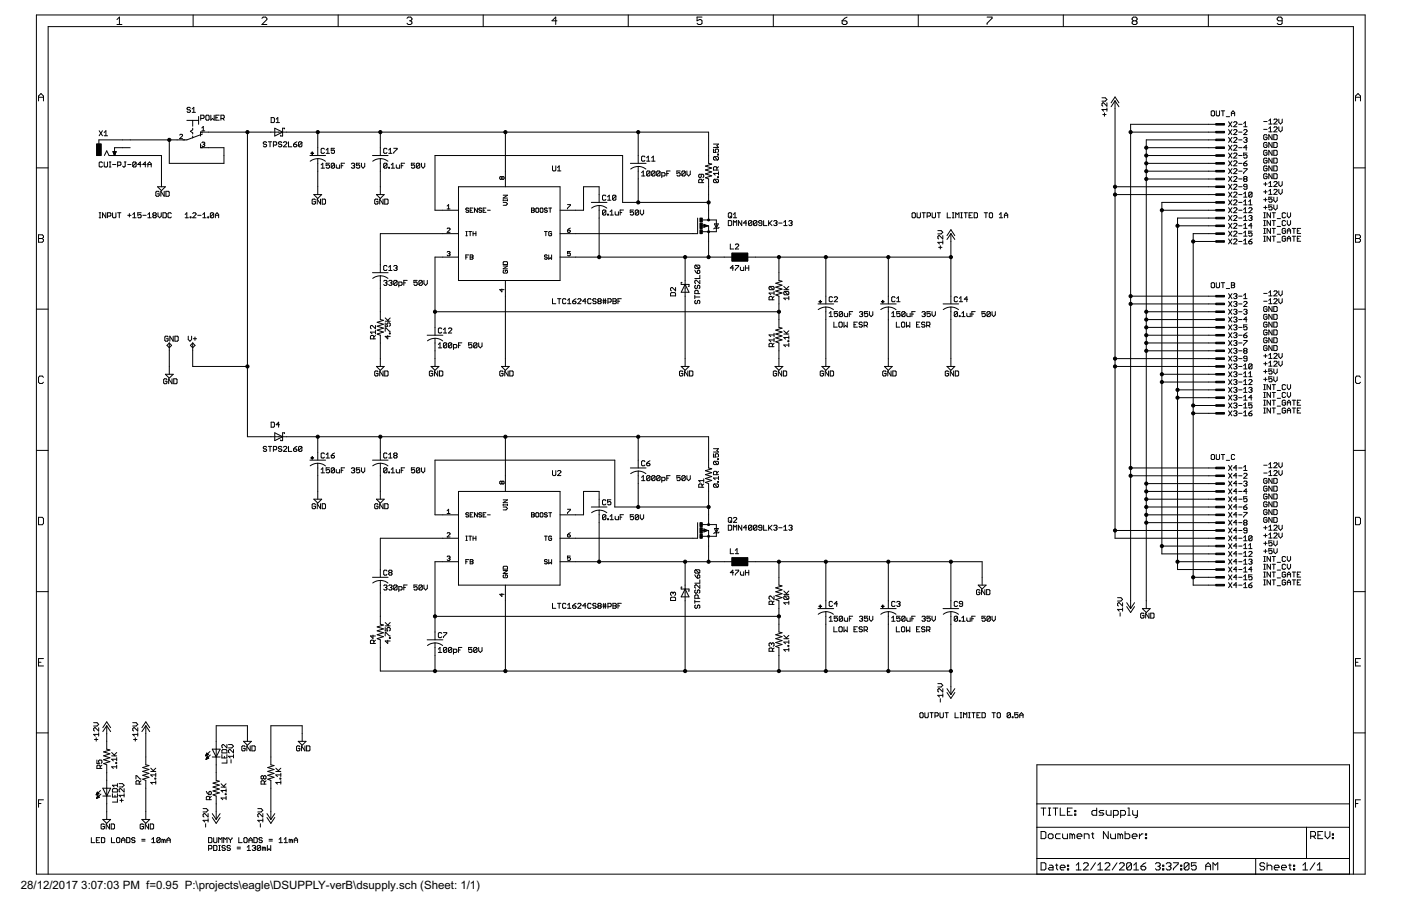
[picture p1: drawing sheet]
<svg xmlns="http://www.w3.org/2000/svg" width="432mm" height="279mm" viewBox="0 0 432 279" stroke-linecap="round" stroke-linejoin="round" font-family="sans-serif">
<defs><g id="words">
<g font-size="4">
<text x="6.4" y="274.1">28/12/2017</text>
<text x="25.1" y="274.1">3:07:03 PM f=0.95 P:\projects\eagle\DSUPPLY-verB\dsupply.sch (Sheet: 1/1)</text>
</g>
</g></defs>
<g fill="#000" stroke="#000" stroke-width=".31">
<path d="M11.2 4.6v265zM14.8 8.2v261.4zM36 6l.8-.7zM36 7.6h1.6zM36.8 5.3v2.3zM59.5 4.6v3.6zM80.7 7.6l1.6-1.6zM81.1 5.3l-.4 .4zM81.1 5.3h.8zM80.7 7.6h1.6zM82.3 5.7v.3zM81.9 5.3l.4 .4z"/>
<path d="M104.2 4.6v3.6zM125.4 5.7l.4-.4zM125.8 5.3h.8zM125.4 7.2l.4 .4zM126.6 5.3l.4 .4zM126.2 6.4h.4zM126.6 6.4l.4 .4zM125.8 7.6h.8zM127 5.7v.3zM126.6 6.4l.4-.4zM127 6.8v.4zM127 7.2l-.4 .4z"/>
<path d="M148.9 4.6v3.6zM170.1 6.4h1.6zM171.3 5.3v2.3zM170.1 6.4l1.2-1.1zM193.6 4.6v3.6zM214.8 5.3v1.1zM214.8 6.4l.8-.4zM214.8 7.2l.4 .4zM215.6 6h.4zM216 6l.4 .4zM215.2 7.6h.8zM214.8 5.3h1.6z"/>
<path d="M216.4 6.4v.8zM216.4 7.2l-.4 .4zM238.3 4.6v3.6zM259.5 6.4v.8zM259.5 7.2l.4 .4zM259.9 7.6h.8zM259.5 6.4l.8-.7zM260.7 7.6l.4-.4zM259.5 6.4h1.2zM260.3 5.7l.8-.4zM261.1 6.8v.4zM260.7 6.4l.4 .4z"/>
<path d="M283 4.6v3.6zM304.2 5.3h1.6zM304.2 7.2v.4zM305.8 5.3v.4zM305.8 5.7l-1.6 1.5zM327.7 4.6v3.6zM348.9 5.7l.4-.4zM348.9 6.8v.4zM348.9 6.8l.4-.4zM348.9 5.7v.3zM349.3 5.3h.8zM348.9 7.2l.4 .4z"/>
<path d="M348.9 6l.4 .4zM349.3 6.4h.8zM350.1 5.3l.4 .4zM350.1 6.4l.4 .4zM349.3 7.6h.8zM350.5 5.7v.3zM350.1 6.4l.4-.4zM350.5 6.8v.4zM350.1 7.6l.4-.4zM372.4 4.6v3.6zM393.6 7.2l.4 .4zM393.6 5.7v.3z"/>
<path d="M393.6 6l.4 .4zM394 7.6h.8zM393.6 5.7l.4-.4zM394 6.4h1.2zM394.8 7.6l.4-.4zM394 5.3h.8zM395.2 5.7v1.5zM394.8 5.3l.4 .4zM14.8 8.2h402.3zM11.2 4.6h409.6zM11.9 29.6v1.5zM11.9 29.6l.7-.7z"/>
<path d="M11.9 30h1.5zM12.6 28.9l.8 .7zM13.4 29.6v1.5zM57.7 33.4v.2zM57.7 33.6l.2 .3zM57.9 33.1l-.2 .3zM57.9 33.9h.5zM57.7 34.4l.2 .2zM57.9 33.1h.5zM58.4 33.9l.3 .2zM57.9 34.6h.5zM58.4 33.1l.3 .3z"/>
<path d="M58.7 34.1v.3zM58.7 34.4l-.3 .2zM59.2 33.6l.5-.5zM59.2 34.6h1zM59.4 37.1v1.8zM57.6 37.1h1.8zM59.4 39.5v.5zM59.7 33.1v1.5zM61.2 37.1v1.2zM59.4 37.1h1.8zM61.2 35.9v1.2zM61.9 35.5v1.6z"/>
<path d="M61.9 35.5h.8zM62.2 39.5l.5-.5zM62.7 35.5l.2 .3zM61.9 36.5h.8zM62.7 39v1.3zM62.9 35.8v.5zM62.7 36.5l.2-.2zM63.4 35.8v1zM63.4 36.8l.3 .3zM63.7 35.5l-.3 .3zM63.7 37.1h.5zM63.7 35.5h.5z"/>
<path d="M64.5 36.8l-.3 .3zM64.5 35.8v1zM64.2 35.5l.3 .3zM65 35.5v1.6zM65.5 36.5l-.5 .6zM65.5 36.5l.5 .6zM66 35.5v1.6zM66.5 35.5v1.6zM66.5 37.1h1.1zM66.5 36.3h.6zM66.5 35.5h1.1zM68.1 35.5v1.6z"/>
<path d="M68.1 35.5h.8zM68.6 36.5l.5 .6zM68.9 35.5l.2 .3zM68.1 36.5h.8zM69.1 35.8v.5zM69.1 36.3l-.2 .2zM83.6 36.3v1.5zM83.6 37.8h.7zM84.3 37.8l.3-.3zM83.6 36.3h.7zM84.6 36.5v1zM84.3 36.3l.3 .2z"/>
<path d="M84.7 39.5v2.5zM85.6 36.3l-.5 .5zM85.1 37.8h1zM85.6 36.3v1.5zM87.1 39.5v1.2zM87.1 39.5h.6zM87.7 39.5v.3zM339.6 33.8h1.6zM339.6 32v.5zM339.6 32.5l.3 .2zM339.6 31.2h1.1zM339.9 35.3h1z"/>
<path d="M339.9 31.7l-.3 .3zM339.6 33.8l.5 .5zM339.9 31.7h.2zM340.4 34.8v1.1zM341.2 30.7l-.5 .5zM339.6 30.2h1.1zM341.2 33.3v1zM341.2 31.7v1zM340.1 31.7l1.1 1zM340.7 30.2l.5 .5zM343.7 31.1v2.4zM343.7 31.1l-1.2 1.8z"/>
<path d="M343.7 29.9l-1.2 1.8zM343.7 31.1l1.2 1.8zM343.7 29.9l1.2 1.8zM348.5 38.3v2.4zM372.6 38.3h2.4zM348.5 38.3h24.1zM373.3 34.4v1.1zM373.3 35.5l.2 .2zM373.3 34.4l.2-.2zM373.5 35.7h.6zM373.5 34.2h.6zM374.1 35.7l.2-.2z"/>
<path d="M374.3 34.4v1.1zM374.1 34.2l.2 .2zM374.9 34.2v1.3zM374.9 35.5l.2 .2zM375.1 35.7h.5zM375.6 35.7l.3-.2zM375.9 34.2v1.3zM376.4 34.2h1zM376.9 34.2v1.5zM378 36h1zM378.7 37.5l1 1.6zM378.7 40l1 1.5z"/>
<path d="M379.5 34.7v1zM379.5 34.7l.5-.5zM379.5 35h1zM379.7 37.5l-1 1.6zM379.7 40l-1 1.5zM380 34.2l.5 .5zM380.2 39.1l1-1zM380.5 37.5l-.3 .3zM380.5 40l-.3 .2zM380.5 34.7v1zM380.5 37.5h.5zM380.5 40h.5z"/>
<path d="M380.2 39.1h1zM381.2 37.8v.3zM381 37.5l.2 .3zM381.8 38.3h1zM383.3 38.1l.5-.6zM383.3 39.1h1zM383.6 40l-.3 .2zM383.8 37.5v1.6zM383.6 40h.5zM389.5 37.5h1zM389.5 39.9h1zM391.1 37.2l.5-.5z"/>
<path d="M391.1 38.2h1zM391.6 39.1l-.5 .5zM391.6 36.7v1.5zM391.6 39.1v1.6zM392.6 38.2l1-1zM392.9 36.7l-.3 .3zM392.9 39.1l-.3 .3zM392.9 36.7h.5zM392.9 39.1h.5zM392.6 38.2h1zM393.6 37v.2zM393.4 36.7l.2 .3z"/>
<path d="M393.6 39.4v.2zM393.4 39.1l.2 .3zM394.1 36.7v1zM394.1 37.7l.6 .5zM394.1 39.1v1.1zM394.7 38.2l.5-.5zM395.2 36.7v1zM417.8 29.6v1.5zM417.8 29.6l.7-.7zM417.8 30h1.5zM418.5 28.9l.8 .7zM419.3 29.6v1.5z"/>
<path d="M11.2 51.8h3.6zM30.5 43.1v1.2zM30.6 50.2v1zM30.6 51.2l.2 .3zM30.6 40.3l1 1.6zM30.8 50l-.2 .2zM30.8 51.5h.5zM30.8 50h.5zM31.3 51.5l.3-.3zM31.3 50l.3 .2zM31.6 40.3l-1 1.6zM32.1 50v1.2z"/>
<path d="M32.1 51.2l.3 .3zM32.1 40.9l.5-.6zM32.1 41.9h1zM32.4 51.5h.5zM32.6 40.3v1.6zM32.9 51.5l.2-.3zM32.9 46.5l-.7 1.5zM33.1 50v1.2zM32.9 46.5l.7 1.5zM33.7 51.5h.5zM33.7 50h.5zM33.9 50v1.5z"/>
<path d="M34.7 50.7h1zM34.8 46.8h1zM34.9 46.9h.8zM34.9 47h.8zM35 47.1h.6zM35 47.2h.6zM35.1 47.4h.4zM35.1 47.5h.4zM35.2 47.6h.3zM35.2 47.7h.2zM35.3 45.6v2.4zM34.8 46.8l.5 1.2z"/>
<path d="M33.6 48h1.7zM35.8 46.8l-.5 1.2zM36.3 50v1.5zM36.3 50h.7zM37 50l.3 .2zM36.3 51h.7zM37.3 50.2v.5zM37.3 50.7l-.3 .3zM30.5 43.1h7.2zM35.3 45.6h2.4zM35.3 48h2.4zM37.8 51.2l.3 .3z"/>
<path d="M38.1 51.5h.2zM38.3 51.5l.3-.3zM38.3 50h.5zM38.6 50v1.2zM39.4 50.7h1zM37.7 43.1h2.4zM37.7 45.6h2.4zM37.7 48h2.4zM40.1 48h9.7zM40.9 50.2v1zM41.2 50l-.3 .2zM40.9 51.2l1.1-1z"/>
<path d="M41.2 50h.5zM40.9 51.2l.3 .3zM41.7 50l.3 .2zM41.2 51.5h.5zM42 50.2v1zM41.7 51.5l.3-.3zM42.5 50.7h1zM43.2 50v1.5zM43.2 50l-.7 .7zM44 50.7h1zM44.8 50v1.5zM44.8 50l-.8 .7z"/>
<path d="M45.6 50.5v1zM46.1 50l-.5 .5zM45.6 50.7h1zM46.1 50l.5 .5zM46.6 50.5v1zM48 59.2v1.1zM48.3 59l-.3 .2zM48.6 57.6h2.4zM48.3 59h.5zM48.8 59l.3 .2zM48.5 59.8h.6zM49.6 59l1 1.5z"/>
<path d="M49.8 55.2v2.4zM48.6 57.6l1.2 1.2zM49.8 48v7.2zM51 57.6l-1.2 1.2zM51.1 59v1.5zM51.1 59h.8zM51.9 59l.3 .2zM40.1 43.1h12.1zM52.2 43.1v7.3zM54.6 43.1h2.4zM52.2 43.1h2.4zM55.4 42.8l.9-.9z"/>
<path d="M55.6 41.4l-.2 .3zM55.6 41.4h.4zM55.4 42.8h.9zM56.3 41.7v.2zM56 41.4l.3 .3zM56.4 43.1h1.2zM57.6 43.1l4.8-1.8zM58.7 40.5l.7 .5zM59.4 41v.3zM59.4 42v.5zM58.7 40.5l.7-.5zM61.8 44.3v1.3z"/>
<path d="M61.8 45.6h.6zM61.8 40.7v1.3zM61.8 40.7h.6zM62.2 44l.2-.2zM62.2 40.3h.9zM62.4 43.8h.5zM62.2 44.9l.2 .3zM62.9 43.8l.2 .2zM62.7 44.5h.2zM62.9 44.5l.2 .2zM62.4 45.2h.5zM63.1 44v.3z"/>
<path d="M62.9 44.5l.2-.2zM63.1 44.7v.2zM63.1 44.9l-.2 .3zM61.8 45.6h2.4zM61.8 40.7h2.4zM64.2 40.7h12.1zM64.2 45.6h4.8zM69 45.6v2.4zM69 48v2.4zM52.2 50.4h16.8zM76.3 40.7h7.2zM81.2 44v.2z"/>
<path d="M81.2 44.2l.2 .3zM81.4 43.7l-.2 .3zM81.4 44.5h.5zM81.2 45l.2 .3zM81.4 43.7h.5zM81.9 44.5l.3 .2zM81.4 45.3h.5zM81.9 43.7l.3 .3zM82.2 44.7v.3zM82.2 45l-.3 .3zM82.7 43.7h1zM83.2 43.7v1.6z"/>
<path d="M83.5 40.7h2.4zM84.3 43.7v1.6zM84.3 43.7h.7zM84.7 42l2.4-1.3zM85 43.7l.3 .3zM84.3 44.7h.7zM85.3 44v.5zM85.3 44.5l-.3 .2zM85.8 44v.2zM85.8 44.2l.3 .3zM86.1 43.7l-.3 .3zM86.1 44.5h.5z"/>
<path d="M85.8 45l.3 .3zM86.5 41.7v.3zM86.1 43.7h.5zM86.6 44.5l.2 .2zM86.1 45.3h.5zM86.6 43.7l.2 .3zM86.8 44.7v.3zM86.8 45l-.2 .3zM84.7 39.5l2.4 1.2zM87.1 40.7v1.3zM86.5 42h.6zM87.4 45.3l1-1.1z"/>
<path d="M87.6 43.7l-.2 .3zM87.6 43.7h.5zM85.9 40.7h2.4zM88.3 40.7h9.6zM87.4 45.3h1zM88.4 44v.2zM88.1 43.7l.3 .3zM88.9 43.7v1.6zM88.9 45.3h1zM90.5 44.5v.5zM90.5 45l.2 .3zM90.7 45.3h.5z"/>
<path d="M91 44l-.5 .5zM91.2 45.3l.3-.3zM90.5 44.5h.7zM91 44l.5-.3zM91.5 44.7v.3zM91.2 44.5l.3 .2zM92 44v1zM92 44l.3-.3zM92 45l1-1zM92.3 43.7h.5zM92 45l.3 .3zM92.8 43.7l.2 .3z"/>
<path d="M92.3 45.3h.5zM93 44v1zM93 45l-.2 .3zM95.5 48h4.9zM97.9 48.9v1.5zM97.9 45.6v2.4zM97.9 50.4v2.4zM97.9 57.6v2.4zM97.9 52.8v4.8zM97.9 40.7h19.3zM97.9 40.7v4.9zM99 50.8l.5-.5z"/>
<path d="M99 51.9h1zM99 46v1zM99 47l.2 .3zM99.2 45.7l-.2 .3zM99.2 47.3h.6zM99.5 50.3v1.6zM99.2 45.7h.6zM99.8 47.3l.2-.3zM99.8 45.7l.2 .3zM100.5 50.3v.8zM100.5 51.1l.5-.3zM100.5 46.3l.5-.6z"/>
<path d="M100.5 47.3h1.1zM100.5 51.6l.3 .3zM101 50.8h.3zM101 45.7v1.6zM101.3 50.8l.3 .3zM100.8 51.9h.5zM100.5 50.3h1.1zM101.6 51.1v.5zM101.6 51.6l-.3 .3zM102.1 50.6v1zM102.1 50.6l.2-.3zM102.1 51.6l1-1z"/>
<path d="M102.1 45.7v.8zM102.1 46.5l.5-.2zM102.3 50.3h.5zM102.1 51.6l.2 .3zM102.1 47l.2 .3zM102.6 46.3h.2zM102.8 50.3l.3 .3zM102.3 51.9h.5zM102.8 46.3l.3 .2zM102.3 47.3h.5zM103.1 50.6v1zM103.1 51.6l-.3 .3z"/>
<path d="M102.1 45.7h1zM103.1 46.5v.5zM102.8 47.3l.3-.3zM103.6 50.8v.8zM103.6 51.6l.3 .3zM103.9 51.9h.8zM104.7 50.8v1.1zM105.2 50.3v1.6zM105.2 50.3h1zM105.2 51.1h.5zM108.3 50.6l.2-.3zM108.5 50.3h.6z"/>
<path d="M108.3 51.6l.2 .3zM109.1 50.3l.2 .3zM108.8 51.1h.3zM109.1 51.1l.2 .3zM108.5 51.9h.6zM109.3 50.6v.2zM109.3 50.8l-.2 .3zM109.3 51.4v.2zM109.3 51.6l-.2 .3zM109.9 50.3v.8zM109.9 51.1l.5-.3zM109.9 51.6l.2 .3z"/>
<path d="M110.4 50.8h.2zM110.6 50.8l.3 .3zM110.1 51.9h.5zM109.9 50.3h1zM110.9 51.1v.5zM110.9 51.6l-.3 .3zM111.4 50.3v1.1zM111.4 51.4l.5 .5zM111.9 51.9l.5-.5zM112.4 50.3v1.1zM114.8 48h4.8zM117.2 48.9v1.5z"/>
<path d="M117.2 45.6v2.4zM117.2 50.4v2.4zM117.2 57.6v2.4zM117.2 52.8v4.8zM117.2 40.7h38.6zM117.2 40.7v4.9zM118.3 50.6v1zM118.3 50.6l.2-.3zM118.3 51.6l1-1zM118.3 46v1zM118.3 47l.2 .3zM118.5 50.3h.5z"/>
<path d="M118.3 51.6l.2 .3zM118.5 45.7l-.2 .3zM118.5 47.3h.5zM119 50.3l.3 .3zM118.5 51.9h.5zM118.5 45.7h.5zM119 47.3l.3-.3zM119.3 50.6v1zM119.3 51.6l-.3 .3zM119 45.7l.3 .3zM119.8 51.6v.3zM119.8 51.6h.3z"/>
<path d="M120.3 45.7l-.5 .6zM119.8 47.3h1zM120.1 51.6v.3zM119.8 51.9h.3zM120.3 45.7v1.6zM120.6 50.8l.5-.5zM120.6 51.9h1zM121.1 50.3v1.6zM121.3 45.7h1.1zM121.3 47v.3zM122.1 50.8v.8zM122.1 51.6l.3 .3z"/>
<path d="M122.4 51.9h.8zM122.4 45.7v.3zM122.4 46l-1.1 1zM123.2 50.8v1.1zM123.7 50.3v1.6zM123.7 50.3h1zM123.7 51.1h.5zM126.8 50.3v.8zM126.8 51.1l.5-.3zM126.8 51.6l.2 .3zM127.3 50.8h.3zM127.6 50.8l.2 .3z"/>
<path d="M127 51.9h.6zM126.8 50.3h1zM127.8 51.1v.5zM127.6 51.9l.2-.3zM128.3 50.6v1zM128.3 50.6l.3-.3zM128.3 51.6l1.1-1zM128.6 50.3h.5zM128.3 51.6l.3 .3zM129.1 50.3l.3 .3zM128.6 51.9h.5zM129.4 50.6v1z"/>
<path d="M129.4 51.6l-.3 .3zM129.9 50.3v1.1zM129.9 51.4l.5 .5zM130.4 51.9l.5-.5zM130.9 50.3v1.1zM134.1 48v16.8zM141.3 57.6h31.3zM154 54.7v.4zM154 54.7l.3-.3zM154 55.1l.3 .2zM154.3 54.4h.2zM154.5 54.4l.2 .3z"/>
<path d="M154.3 55.3h.2zM154.7 54.7l.2-.3zM154.7 55.1l-.2 .2zM154.7 54.7v.4zM154.9 54.4h.2zM154.7 55.1l.2 .2zM155.1 54.4l.3 .3zM154.9 55.3h.2zM155.4 54.7v.4zM155.4 55.1l-.3 .2zM155.8 52.8v4.8zM155.8 40.7v12.1z"/>
<path d="M170.3 51.2v1.3zM170.3 52.5l.2 .2zM170.5 52.7h.5zM171 52.7l.3-.2zM171.3 51.2v1.3zM172.3 51.2l-.5 .5zM171.8 52.7h1.1zM172.3 51.2v1.5zM172.6 57.6v28.9zM179.9 57.6h4.8zM184.7 57.6v2.4zM134.1 48h57.8z"/>
<path d="M194.3 50.4h4.8zM196.7 51.3v1.5zM196.7 48v2.4zM196.7 52.8v2.4zM196.7 55.2v7.2zM196.7 40.7v7.3zM155.8 40.7h40.9zM197.7 53.3l.6-.6zM197.7 54.3h1.1zM197.7 48.4v1zM197.7 49.4l.3 .3zM198 48.2l-.3 .2z"/>
<path d="M198 49.7h.5zM198.3 52.7v1.6zM198 48.2h.5zM198.5 49.7l.3-.3zM198.5 48.2l.3 .2zM199.3 53v1zM199.6 52.7l-.3 .3zM199.3 54l1-1zM199.8 48.2l-.5 .5zM199.3 49.7h1zM199.6 52.7h.5zM199.3 54l.3 .3z"/>
<path d="M199.8 48.2v1.5zM200.1 52.7l.2 .3zM199.6 54.3h.5zM200.3 53v1zM200.3 54l-.2 .3zM200.9 53v1zM201.1 52.7l-.2 .3zM200.9 54l1-1zM201.4 48.2l-.5 .5zM200.9 49.7h1zM201.1 52.7h.5zM200.9 54l.2 .3z"/>
<path d="M201.4 48.2v1.5zM201.6 52.7l.3 .3zM201.1 54.3h.5zM201.9 53v1zM201.6 54.3l.3-.3zM202.4 53v1zM202.6 52.7l-.2 .3zM202.4 54l1-1zM202.6 52.7h.6zM202.4 54l.2 .3zM203.2 52.7l.2 .3zM202.6 54.3h.6z"/>
<path d="M203.4 53v1zM203.4 54l-.2 .3zM204 53.3v1.5zM204 53.3h.7zM204.7 53.3l.3 .2zM204 54.3h.7zM205 53.5v.5zM204.7 54.3l.3-.3zM205.5 52.7v1.6zM205.5 52.7h1zM205.5 53.5h.5zM208.6 52.7v.8z"/>
<path d="M208.6 53.5l.5-.2zM208.6 54l.3 .3zM209.1 53.3h.3zM209.4 53.3l.2 .2zM208.9 54.3h.5zM208.6 52.7h1zM209.6 53.5v.5zM209.6 54l-.2 .3zM210.2 53v1zM210.4 52.7l-.2 .3zM210.2 54l1-1zM210.4 52.7h.5z"/>
<path d="M210.2 54l.2 .3zM210.9 52.7l.3 .3zM210.4 54.3h.5zM211.2 53v1zM210.9 54.3l.3-.3zM211.7 52.7v1.1zM211.7 53.8l.5 .5zM212.2 54.3l.5-.5zM212.7 52.7v1.1zM215.3 55.6v.7zM215.6 55.3l-.3 .3zM215.3 54v.5z"/>
<path d="M215.3 54.5l.3 .3zM215.6 55.3h.5zM215.6 53.7l-.3 .3zM215.6 54.8h.3zM215.9 54.8l.2-.3zM216.1 55.3l.3 .3zM216.1 53.7v.8zM216.4 55.6v.7zM216.9 55.3l-.5 .5zM216.9 54.5l-.3 .3zM215.6 53.7h1zM215.3 56.3h1.6z"/>
<path d="M216.9 54v.5zM216.6 53.7l.3 .3zM217.4 54.8l2-.6zM217.4 53.6l2-.6zM217.4 52.4l2-.6zM217.4 51.2l2-.6zM218.4 48v2.4zM218.4 55.2v2.4zM217.4 54.8l1 .4zM218.4 57.6v2.4zM218.4 40.7v7.3zM196.7 40.7h21.7z"/>
<path d="M217.4 53.6l2 .6zM217.4 52.4l2 .6zM217.4 51.2l2 .6zM218.4 50.4l1 .2zM219.9 55.6v.5zM220.2 55.3l-.3 .3zM219.9 53.5h1.5zM219.9 51.7v.8zM219.9 51.7l.3-.3zM219.9 48.6v.5zM219.9 48.6l.3-.3zM219.9 46v1z"/>
<path d="M219.9 47h.8zM219.9 45.5h1.5zM219.9 56.1l.3 .2zM220.2 55.3h1zM220.2 51.4h.5zM219.9 49.1l.3 .2zM220.2 48.3h1zM219.9 53.5l.5 .5zM220.4 46.2v.3zM220.4 46.2l.3-.2zM220.7 51.4l.2 .3zM220.4 46.5l.3 .5z"/>
<path d="M220.7 46h.5zM220.9 51.7v.8zM220.9 51.9l.5-.5zM220.9 44.9l.5-.5zM220.2 56.3h1zM221.2 55.3l.2 .3zM220.2 55.3l1 1zM221.2 54.5v.3zM221.2 54.5h.2zM220.2 49.3h1zM221.2 48.3l.2 .3zM220.2 48.3l1 1z"/>
<path d="M221.2 47.5v.3zM221.2 47.5h.2zM221.2 46l.2 .2zM221.4 55.6v.5zM221.4 56.1l-.2 .2zM221.2 54.8h.2zM221.4 54.5v.3zM221.4 53v1zM219.9 52.5h1.5zM221.4 48.6v.5zM221.4 49.1l-.2 .2zM221.2 47.8h.2z"/>
<path d="M221.4 47.5v.3zM221.4 46.2v.6zM221.4 46.8l-.2 .2zM220.9 44.9l.5 .6zM219.9 44.4h1.5zM343.7 33.5v24.1zM343.7 57.6v2.4zM348.5 40.7v50.6zM353.3 43.1v2.5zM353.3 45.6v2.4zM353.3 48v2.4zM353.3 50.4v2.4z"/>
<path d="M353.3 52.8v2.4zM353.3 55.2v40.9zM372.6 40.7h2.4zM372.6 43.1h2.4zM372.6 45.6h2.4zM372.6 48h2.4zM372.6 50.4h2.4zM372.6 52.8h2.4zM372.6 55.2h2.4zM372.6 57.6h2.4zM348.5 40.7h24.1zM353.3 43.1h19.3z"/>
<path d="M353.3 45.6h19.3zM353.3 48h19.3zM353.3 50.4h19.3zM353.3 52.8h19.3zM353.3 55.2h19.3zM343.7 57.6h28.9zM378.7 42.4l1 1.5zM378.7 44.8l1 1.5zM378.7 47.2l1 1.5zM378.7 49.6l1 1.5zM378.7 52l1 1.6zM378.7 54.4l1 1.6z"/>
<path d="M378.7 56.8l1 1.6zM378.7 59.2l1 1.6zM379.7 42.4l-1 1.5zM379.7 44.8l-1 1.5zM379.7 47.2l-1 1.5zM379.7 49.6l-1 1.5zM379.7 52l-1 1.6zM379.7 54.4l-1 1.6zM379.7 56.8l-1 1.6zM379.7 59.2l-1 1.6zM380.2 41.5l1-1zM381.2 42.9l-1 1z"/>
<path d="M381.2 45.3l-1 1zM381.2 47.7l-1 1zM380.2 51.1l1-1zM381.2 52.5l-1 1.1zM381.2 54.9l-1 1.1zM381.2 57.3l-1 1.1zM380.5 42.4l-.3 .2zM380.5 44.8l-.3 .2zM380.2 47.5l.3-.3zM380.5 49.6l-.3 .3zM380.5 52l-.3 .3zM380.5 54.4l-.3 .3z"/>
<path d="M380.5 56.8l-.3 .3zM380.5 59.2l-.3 .3zM380.5 42.4h.5zM380.5 44.8h.5zM380.5 47.2h.5zM380.5 49.6h.5zM380.5 52h.5zM380.5 54.4h.5zM380.5 56.8h.5zM380.5 59.2h.5zM380.2 41.5h1zM381.2 40.2v.3z"/>
<path d="M381 40l.2 .2zM380.2 43.9h1zM381.2 42.6v.3zM381 42.4l.2 .2zM380.2 46.3h1zM381.2 45v.3zM381 44.8l.2 .2zM380.2 48.7h1zM381.2 47.5v.2zM381 47.2l.2 .3zM380.2 51.1h1zM381.2 49.9v.2z"/>
<path d="M381 49.6l.2 .3zM380.2 53.6h1zM381.2 52.3v.2zM381 52l.2 .3zM380.2 56h1zM381.2 54.7v.2zM381 54.4l.2 .3zM380.2 58.4h1zM381.2 57.1v.2zM381 56.8l.2 .3zM381.2 59.5v.3zM381 59.2l.2 .3z"/>
<path d="M381.8 40.7h1zM381.8 43.1h1zM381.8 45.6h1zM381.8 48h1zM381.8 50.4h1zM381.8 52.8h1zM381.8 55.2h1zM381.8 57.6h1zM383.3 41.5l1-1zM383.3 42.6l.3-.2zM383.3 45.6h1zM383.3 47.2v.8z"/>
<path d="M383.3 48l.5-.3zM383.3 50.4v.5zM383.3 50.9l.3 .2zM383.3 52h1zM383.3 53.3v.3zM383.3 54.7l.3-.3zM383.3 55.5v.2zM383.6 55.2l-.3 .3zM383.3 54.7v.2zM383.3 58.1l.3 .3zM383.3 57.1v.2zM383.3 57.3l.3 .3z"/>
<path d="M383.3 59.8l.5-.6zM383.6 42.4h.5zM383.3 43.7l.3 .2zM383.3 48.5l.3 .2zM383.6 51.1h.5zM383.6 54.4h.5zM383.3 55.7l.3 .3zM383.3 54.9l.3 .3zM383.6 55.2h.5zM383.6 58.4h.5zM383.6 56.8l-.3 .3zM383.6 57.6h.7z"/>
<path d="M383.8 47.7h.3zM383.3 50.4l.5-.5zM383.8 59.2v1.6zM384.1 42.4l.2 .2zM383.8 43.1h.3zM384.1 43.1l.2 .3zM383.6 43.9h.5zM384.1 44.8v1.5zM383.3 45.6l.8-.8zM384.1 47.7l.2 .3zM383.6 48.7h.5zM384.1 51.1l.2-.2z"/>
<path d="M383.3 50.4h.8zM384.1 54.4l.2 .3zM384.1 55.2l.2 .3zM383.6 56h.5zM384.1 58.4l.2-.3zM383.6 56.8h.5zM383.3 41.5h1zM384.3 40.2v.3zM384.1 40l.2 .2zM384.3 42.6v.3zM384.3 42.9l-.2 .2zM384.3 43.4v.3z"/>
<path d="M384.3 43.7l-.2 .2zM383.3 47.2h1zM384.3 48v.5zM384.3 48.5l-.2 .2zM383.8 49.9l.5-.3zM384.3 50.6v.3zM384.1 50.4l.2 .2zM384.3 52v.3zM384.3 52.3l-1 1zM384.3 54.7v.2zM384.3 54.9l-.2 .3zM384.3 55.5v.2z"/>
<path d="M384.3 55.7l-.2 .3zM384.3 57.1v1zM384.1 56.8l.2 .3zM384.9 59.5l.2-.3zM385.1 59.2h.5zM385.6 59.2l.3 .3zM385.9 59.5v1zM389.5 41.8v1zM389.5 42.8l.3 .3zM389.5 44.2v1zM389.5 45.2l.3 .3zM389.5 46.6v1z"/>
<path d="M389.5 47.6l.3 .3zM389.5 49v1zM389.5 50l.3 .3zM389.5 51.4v1.1zM389.5 52.5l.3 .2zM389.5 53.8v1.1zM389.5 54.9l.3 .2zM389.5 56.7h1zM389.5 59.2h1zM389.5 41.8l.3-.3zM389.8 43.1h.5zM389.5 44.2l.3-.3z"/>
<path d="M389.8 45.5h.5zM389.5 46.6l.3-.2zM389.8 47.9h.5zM389.5 49l.3-.2zM389.8 50.3h.5zM389.8 51.2l-.3 .2zM389.8 52.7h.5zM389.5 53.8l.3-.2zM389.8 55.1h.5zM390 56.2v1.1zM390 58.7v1zM389.8 41.5h.5z"/>
<path d="M390.3 43.1l.2-.3zM389.8 43.9h.5zM390.3 45.5l.2-.3zM389.8 46.4h.5zM390.3 47.9l.2-.3zM389.8 48.8h.5zM390.3 50.3l.2-.3zM389.8 51.2h.5zM390.3 52.7l.2-.2zM389.8 53.6h.5zM390.3 55.1l.2-.2zM390.3 41.5l.2 .3z"/>
<path d="M390.5 42.3v.5zM390 42.3h.5zM390.3 43.9l.2 .3zM390.5 44.7v.5zM390 44.7h.5zM390.3 46.4l.2 .2zM390.5 47.1v.5zM390 47.1h.5zM390.3 48.8l.2 .2zM390.5 49.5v.5zM390 49.5h.5zM390.3 51.2l.2 .2z"/>
<path d="M390.5 51.9v.6zM390 51.9h.5zM390.3 53.6l.2 .2zM390.5 54.4v.5zM390 54.4h.5zM391.1 40.7h1zM391.1 41.5v1.6zM391.1 41.5l1 1.6zM391.1 43.9v1.6zM391.1 43.9l1 1.6zM391.1 46.4v1.5zM391.1 46.4l1 1.5z"/>
<path d="M391.1 48.8v1.5zM391.1 48.8l1 1.5zM391.1 51.2v1.5zM391.1 51.2l1 1.5zM391.1 53.6v1.5zM391.1 53.6l1 1.5zM391.1 56.5l.5-.5zM391.1 57.5h1zM391.1 58.9l.5-.5zM391.1 59.9h1zM391.6 56v1.5zM391.6 58.4v1.5z"/>
<path d="M392.1 41.5v1.6zM392.1 43.9v1.6zM392.1 46.4v1.5zM392.1 48.8v1.5zM392.1 51.2v1.5zM392.1 53.6v1.5zM392.6 40.7l1-1.1zM392.6 41.5v1.6zM392.6 43.1h.8zM392.6 43.9v1.6zM392.6 45.5h.8zM392.6 46.4v1.5z"/>
<path d="M392.6 47.9h.8zM392.6 48.8v1.5zM392.6 50.3h.8zM392.6 51.2v1.5zM392.6 52.7h.8zM392.6 53.6v1.5zM392.6 55.1h.8zM392.6 57.5l1-1zM393.6 58.9l-1 1zM392.9 56l-.3 .2zM392.9 58.4l-.3 .3zM393.6 42.8l-.2 .3z"/>
<path d="M392.6 41.5h.8zM393.6 45.2l-.2 .3zM392.6 43.9h.8zM393.6 47.6l-.2 .3zM392.6 46.4h.8zM393.4 50.3l.2-.3zM392.6 48.8h.8zM393.6 52.5l-.2 .2zM392.6 51.2h.8zM393.6 54.9l-.2 .2zM392.6 53.6h.8zM392.9 56h.5z"/>
<path d="M392.9 58.4h.5zM392.6 40.7h1zM393.6 41.8v1zM393.4 41.5l.2 .3zM393.6 44.2v1zM393.4 43.9l.2 .3zM393.6 46.6v1zM393.4 46.4l.2 .2zM393.6 49v1zM393.4 48.8l.2 .2zM393.6 51.4v1.1zM393.4 51.2l.2 .2z"/>
<path d="M393.6 53.8v1.1zM393.4 53.6l.2 .2zM392.6 57.5h1zM393.6 56.2v.3zM393.4 56l.2 .2zM392.6 59.9h1zM393.6 58.7v.2zM393.4 58.4l.2 .3zM394.1 40.2l.6 .5zM394.1 56v1zM394.1 57l.6 .5zM394.1 58.4v1z"/>
<path d="M394.1 59.4l.6 .5zM395.2 40.2l-.5 .5zM394.7 57.5l.5-.5zM395.2 59.4l-.5 .5zM395.2 39.1v1.1zM395.2 56v1zM395.2 58.4v1zM417.1 51.8h3.7zM11.9 72.4v2.3zM11.9 72.4h1.1zM11.9 73.6h1.1zM13 72.4l.4 .4z"/>
<path d="M13 73.6l.4 .3zM11.9 74.7h1.1zM13.4 72.8v.4zM13 73.6l.4-.4zM13.4 73.9v.4zM13.4 74.3l-.4 .4zM30.6 67.2h.5zM30.6 65.6h.5zM30.8 65.6v1.6zM31.6 65.6v1.6zM31.6 65.6l1 1.6zM32.6 65.6v1.6z"/>
<path d="M33.1 65.6v1.6zM33.1 65.6h.8zM33.9 65.6l.3 .3zM33.1 66.7h.8zM34.2 65.9v.5zM34.2 66.4l-.3 .3zM34.7 65.6v1.3zM34.7 66.9l.3 .3zM35 67.2h.5zM35.5 67.2l.2-.3zM35.7 65.6v1.3zM36.3 65.6h1z"/>
<path d="M36.8 65.6v1.6zM39.4 66.4h1zM39.9 65.9v1zM41.4 65.6l-.5 .5zM40.9 67.2h1.1zM41.4 65.6v1.6zM42.5 65.6v.8zM42.5 66.4l.5-.3zM42.5 66.9l.2 .3zM43 66.1h.2zM43.2 66.1l.3 .3zM42.7 67.2h.5z"/>
<path d="M42.5 65.6h1zM43.5 66.4v.5zM43.2 67.2l.3-.3zM44 66.4h1zM46.1 65.6l-.5 .5zM45.6 67.2h1zM46.1 65.6v1.6zM47.4 65.6l-.3 .3zM47.1 66.7v.2zM47.4 66.4l-.3 .3zM47.1 65.9v.2zM47.4 65.6h.5z"/>
<path d="M47.1 66.9l.3 .3zM47.1 66.1l.3 .3zM47.4 66.4h.5zM47.9 65.6l.3 .3zM47.9 66.4l.3 .3zM47.4 67.2h.5zM48 60.3l.3 .2zM48.2 65.9v.2zM48.2 66.1l-.3 .3zM48.2 66.7v.2zM48.2 66.9l-.3 .3zM48.3 60.5h.5z"/>
<path d="M48.7 65.6v1.1zM48.7 66.7l.5 .5zM48.8 60.5l.3-.2zM49.1 59.8v.5zM49.2 67.2l.5-.5zM49.6 59v1.5zM49.7 65.6v1.1zM50.2 65.6v1.6zM50.2 67.2h.8zM50.6 59v1.5zM51 67.2l.3-.3zM50.2 65.6h.8z"/>
<path d="M51.1 60.5h.8zM51.3 65.9v1zM51 65.6l.3 .3zM51.8 65.9v1zM51.8 66.9l.2 .3zM51.9 60.5l.3-.2zM51.8 65.9l.2-.3zM52 67.2h.6zM52.2 59.2v1.1zM52 65.6h.6zM52.6 67.2l.2-.3zM52.6 65.6l.2 .3z"/>
<path d="M57.6 65.6l-.5 .5zM57.1 67.2h1zM57.6 65.6v1.6zM58.6 66.9v.3zM58.6 66.9h.3zM58.9 66.9v.3zM58.6 67.2h.3zM59.4 67.2l1-1.1zM59.6 65.6l-.2 .3zM59.6 65.6h.6zM59.4 67.2h1zM60.4 65.9v.2z"/>
<path d="M60.2 65.6l.2 .3zM60.9 66.4h1.1zM63 65.6l-.5 .5zM62.5 67.2h1zM63 65.6v1.6zM64.1 66.9v.3zM64.1 66.9h.2zM64.3 66.9v.3zM64.1 67.2h.2zM64.8 65.9v1zM65.1 65.6l-.3 .3zM65.8 65.9l-1 1z"/>
<path d="M65.1 65.6h.5zM64.8 66.9l.3 .3zM65.6 65.6l.2 .3zM65.1 67.2h.5zM65.8 65.9v1zM65.8 66.9l-.2 .3zM66.4 66.1v1.1zM66.9 65.6l-.5 .5zM66.4 66.4h1zM66.9 65.6l.5 .5zM67.4 66.1v1.1zM96.2 61.7v1z"/>
<path d="M96.2 62.7l.3 .2zM96.5 61.4l-.3 .3zM96.5 62.9h.5zM96.7 60h2.4zM96.5 61.4h.5zM97.2 62.7l-.2 .2zM97 61.4l.2 .3zM97.2 62.2v.5zM96.7 62.2h.5zM97.8 61.4v1.5zM97.8 61.4l1 1.5zM96.7 60l1.2 1.2z"/>
<path d="M98.8 61.4v1.5zM99.1 60l-1.2 1.2zM99.3 61.4v1.5zM99.3 62.9h.8zM100.1 62.9l.2-.2zM99.3 61.4h.8zM100.3 61.7v1zM100.1 61.4l.2 .3zM115.5 61.7v1zM115.5 62.7l.2 .2zM115.7 61.4l-.2 .3zM115.7 62.9h.5z"/>
<path d="M116 60h2.4zM115.7 61.4h.5zM116.2 62.9l.3-.2zM116.2 61.4l.3 .3zM116.5 62.2v.5zM116 62.2h.5zM117 61.4v1.5zM117 61.4l1.1 1.5zM116 60l1.2 1.2zM117.2 72.1v9.6zM118.1 61.4v1.5zM118.4 60l-1.2 1.2z"/>
<path d="M118.6 61.4v1.5zM118.6 62.9h.8zM119.4 62.9l.2-.2zM118.6 61.4h.8zM119.6 61.7v1zM119.4 61.4l.2 .3zM134.1 64.8h2.4zM134.1 79.3v16.8zM136.5 64.8h4.8zM136.5 72.1h4.8zM136.5 79.3h4.8zM134.1 79.3h2.4z"/>
<path d="M117.2 72.1h19.3zM137.8 63.5l.5-.4zM137.8 64.4h.9zM137.8 71.6l.9-.8zM138 77.6l-.2 .2zM138 70.3l-.2 .2zM138 77.6h.5zM137.8 78.7l.2 .2zM138.3 63.1v1.3zM138 70.3h.5zM138.5 77.6l.2 .2zM138.3 78.2h.2z"/>
<path d="M138.5 78.2l.2 .2zM138 78.9h.5zM137.8 71.6h.9zM138.7 70.5v.3zM138.5 70.3l.2 .2zM138.7 77.8v.2zM138.5 78.2l.2-.2zM138.7 78.4v.3zM138.5 78.9l.2-.2zM143.6 64.4v.2zM143.6 64.6l.2 .2zM143.6 72.7h.4z"/>
<path d="M143.6 71.4h.4zM143.6 78.6v1.3zM143.6 78.6h.9zM143.6 79.3h.4zM143.8 64.2l-.2 .2zM143.8 64.8h.5zM143.6 65.3l.2 .2zM143.8 71.4v1.3zM143.8 64.2h.5zM144.3 64.8l.2 .2zM143.8 65.5h.5zM144.3 64.2l.2 .2z"/>
<path d="M144.5 65v.3zM144.3 65.5l.2-.2zM144.5 71.4h.9zM144.9 64.2v1.3zM144.9 65.5h.9zM144.9 64.8h.5zM144.9 71.4v1.3zM144.9 78.6v1.3zM144.9 78.6h.7zM144.9 79.3h.7zM145.6 78.6l.2 .2zM145.6 79.3l.2 .2z"/>
<path d="M144.9 79.9h.7zM144.9 64.2h.9zM145.8 71.4v1.3zM145.8 72.1h.9zM145.8 78.8v.3zM145.8 79.1l-.2 .2zM145.8 79.5v.2zM145.8 79.7l-.2 .2zM146.2 64.2v1.3zM146.2 64.2l.9 1.3zM146.7 71.4v1.3zM147.1 64.2v1.3z"/>
<path d="M147.6 64.4v.2zM147.6 64.6l.2 .2zM147.8 64.2l-.2 .2zM147.8 64.8h.4zM147.6 65.3l.2 .2zM147.8 64.2h.4zM148.2 64.8l.3 .2zM147.8 65.5h.4zM148.2 64.2l.3 .2zM148.5 65v.3zM148.2 65.5l.3-.2zM148.9 64.2v1.3z"/>
<path d="M148.9 65.5h.9zM148.9 64.8h.5zM148.9 64.2h.9zM150.2 64.8h.9zM155.1 63.3h.9zM155.1 61.5v.5zM155.1 61.1l1.3-.9zM156 63.3l.4-.4zM155.1 62.4h.9zM156 62.4l.4 .5zM156.4 61.5v.5zM155.1 61.8h1.3z"/>
<path d="M155.1 61.1h1.3zM155.1 60.2h1.3zM163.8 64.2v1.3zM163.8 64.2h.7zM163.8 64.8h.7zM164.5 64.2l.2 .2zM164.5 64.8l.2 .2zM163.8 65.5h.7zM164.7 64.4v.2zM164.7 64.6l-.2 .2zM164.7 65v.3zM164.5 65.5l.2-.2z"/>
<path d="M165.1 64.4v.9zM165.1 65.3l.3 .2zM165.4 64.2l-.3 .2zM165.4 65.5h.4zM165.4 64.2h.4zM165.8 65.5l.2-.2zM166 64.4v.9zM165.8 64.2l.2 .2zM166.5 64.4v.9zM166.5 65.3l.2 .2zM166.7 64.2l-.2 .2zM166.7 65.5h.4z"/>
<path d="M166.7 64.2h.4zM167.3 65.3l-.2 .2zM167.3 64.4v.9zM167.1 64.2l.2 .2zM167.8 64.4v.2zM167.8 64.6l.2 .2zM167.8 71.4h.9zM167.8 78.8v.3zM167.8 79.1l.2 .2zM168 64.2l-.2 .2zM168 64.8h.5zM167.8 65.3l.2 .2z"/>
<path d="M168 78.6l-.2 .2zM168 79.3h.5zM167.8 79.7l.2 .2zM168.2 71.4v1.3zM168 64.2h.5zM168.5 64.8l.2 .2zM168 65.5h.5zM168 78.6h.5zM168.5 79.3l.2 .2zM168 79.9h.5zM168.5 64.2l.2 .2zM168.7 65v.3z"/>
<path d="M168.7 65.3l-.2 .2zM168.5 78.6l.2 .2zM168.7 79.5v.2zM168.7 79.7l-.2 .2zM169.1 64.2h.9zM169.1 71.6v.9zM169.1 72.5l.3 .2zM169.1 78.6v1.3zM169.1 79.9l.5-.4zM169.1 71.6l.3-.2zM169.4 72.7h.4zM169.6 64.2v1.3z"/>
<path d="M169.6 79.5l.4 .4zM169.4 71.4h.4zM169.8 72.7l.2-.2zM169.8 71.4l.2 .2zM170 72.1v.4zM169.6 72.1h.4zM170 78.6v1.3zM174.9 63.1h.9zM174.9 64.2v.2zM174.9 71v.4zM174.9 71.4l.2 .2zM174.9 77.6v.6z"/>
<path d="M174.9 78.2l.4-.2zM175.1 71.6h.5zM174.9 78.7l.2 .2zM175.3 70.5l-.4 .5zM175.3 78h.3zM175.6 71.6l.2-.2zM174.9 71h.7zM175.6 78l.2 .2zM175.1 78.9h.5zM175.8 63.1v.2zM175.8 63.3l-.9 .9zM175.3 70.5l.5-.2z"/>
<path d="M175.8 71.2v.2zM175.6 71l.2 .2zM174.9 77.6h.9zM175.8 78.2v.5zM175.8 78.7l-.2 .2zM172.6 64.8h4.8zM172.6 72.1h4.8zM172.6 79.3h4.8zM177.4 64.8h2.5zM179.9 62.4v2.4zM179.9 57.6v4.8zM182.2 62.4h4.9z"/>
<path d="M184.7 63.4v1.4zM184.7 60v2.4zM184.7 64.8v2.4zM184.7 67.2v12.1zM177.4 79.3h7.3zM184.7 79.3h26.5zM185.7 65v1.1zM185.9 64.8l-.2 .2zM185.7 66.1l1-1.1zM185.7 60.5v1zM185.7 61.5l.2 .2zM185.9 64.8h.6z"/>
<path d="M185.7 66.1l.2 .2zM185.9 60.2l-.2 .3zM185.9 61.7h.6zM186.5 64.8l.2 .2zM185.9 66.3h.6zM185.9 60.2h.6zM186.5 61.7l.2-.2zM186.7 65v1.1zM186.7 66.1l-.2 .2zM186.5 60.2l.2 .3zM187.3 66.1v.2zM187.3 66.1h.2z"/>
<path d="M187.3 60.7l.5-.5zM187.3 61.7h1zM187.5 66.1v.2zM187.3 66.3h.2zM187.8 60.2v1.5zM188 65.3l.6-.5zM188 66.3h1.1zM188.6 64.8v1.5zM188.8 60.5v1zM188.8 60.5l.3-.3zM189.8 60.5l-1 1zM189.1 60.2h.5z"/>
<path d="M188.8 61.5l.3 .2zM189.6 60.2l.2 .3zM189.1 61.7h.5zM189.6 65.3v.8zM189.6 66.1l.2 .2zM189.8 60.5v1zM189.8 61.5l-.2 .2zM189.8 66.3h.8zM190.6 65.3v1zM191.1 64.8v1.5zM191.1 64.8h1.1zM191.1 65.6h.5z"/>
<path d="M191.9 48v14.4zM194.2 64.8v.8zM194.2 65.6l.6-.3zM194.2 66.1l.3 .2zM194.8 65.3h.2zM195 65.3l.3 .3zM194.5 66.3h.5zM194.2 64.8h1.1zM195.3 65.6v.5zM195.3 66.1l-.3 .2zM195.8 65v1.1zM196 64.8l-.2 .2z"/>
<path d="M195.8 66.1l1-1.1zM196 64.8h.6zM195.8 66.1l.2 .2zM196.6 64.8l.2 .2zM196 66.3h.6zM191.9 62.4h4.8zM196.8 65v1.1zM196.6 66.3l.2-.2zM197.3 64.8v1zM197.3 65.8l.6 .5zM197.9 66.3l.5-.5zM198.4 64.8v1z"/>
<path d="M211.2 79.3h7.2zM177.4 72.1h36.2zM215 67.2v4.9zM213.6 72.1h1.4zM216.5 71.5h1.9zM216.9 69.2v.9zM216.9 70.1l1.2-.5zM216.2 69.6h.9zM217.1 69.9l.8-.3zM217.1 69.4v.2zM217.1 69.6h.2zM217.1 69.4l.8 .2z"/>
<path d="M218.1 69.6h.3zM216.9 69.2l1.2 .4zM218.4 64.8v2.4zM218.4 72.1v2.4zM216.5 67.8h1.9zM218.4 69.6v1.9zM218.4 67.2v.6zM218.4 67.8h2.4zM218.4 71.5v.6zM218.4 60v2.4zM218.4 62.4v2.4zM196.7 62.4h21.7z"/>
<path d="M218.4 74.5v4.8zM220.2 69l.6 1.4zM220.2 70.4l-.2 .2zM218.4 71.5h2.4zM220.8 70.4v1.1zM220.8 67.8v2.6zM221.4 69l-.6 1.4zM220.2 70.4h.6zM220.2 69h1.2zM220.8 70.4h.6zM221.4 70.4l.2-.3zM223.2 79.3h2.4z"/>
<path d="M218.4 79.3h4.8zM224.5 68v1.6zM224.5 69.6h.8zM224.5 65.9v1zM224.5 65.9l.2-.3zM224.7 65.6h.6zM224.5 66.9l.2 .3zM225 66.7l.5 .5zM225.1 75.2v1.6zM225.1 76.8h1zM225.5 69.3l-.2 .3zM224.5 68h.8z"/>
<path d="M225.3 65.6l.2 .3zM224.7 67.2h.6zM225.5 68.3v1zM225.3 68l.2 .3zM225.5 65.9v1zM225.5 66.9l-.2 .3zM225.6 78.1h4.8zM226 68v1.6zM226 68l.5 .5zM226.5 65.6l-.5 .5zM226 67.2h1.1zM226.5 68.5l.6-.5z"/>
<path d="M226.5 65.6v1.6zM226.6 76.8l1.1-1zM226.9 75.2l-.3 .3zM227.1 68v1.6zM226.9 75.2h.5zM227.6 68v1.6zM227.6 68l1 1.6zM226.6 76.8h1.1zM227.7 75.5v.3zM227.4 75.2l.3 .3zM228.6 68v1.6zM229.2 68.8h1z"/>
<path d="M229.9 68v1.6zM229.9 68l-.7 .8zM230.4 78.1v2.4zM230.7 68.3v1zM230.7 68.3l.2-.3zM231.7 68.3l-1 1zM230.9 68h.6zM230.7 69.3l.2 .3zM231.5 68l.2 .3zM230.9 69.6h.6zM231.7 68.3v1zM231.5 69.6l.2-.3z"/>
<path d="M232.2 68.3v1zM232.2 68.3l.3-.3zM233.3 68.3l-1.1 1zM232.5 68h.5zM232.2 69.3l.3 .3zM230.4 79.3h2.4zM232.8 79.3h7.3zM233 68l.3 .3zM232.5 69.6h.5zM233.3 68.3v1zM233.3 69.3l-.3 .3zM233.8 69.3l.3 .3z"/>
<path d="M233.8 68.3v.2zM233.8 68.5l.3 .3zM234.1 69.6h.5zM234.1 68l-.3 .3zM234.1 68.8h.7zM234.6 69.6l.2-.3zM234.1 68h.5zM234.8 68.3v1zM234.6 68l.2 .3zM235.4 68v1.6zM235.4 69.6h1zM236.9 68v1.6z"/>
<path d="M236.9 69.1l1-1.1zM237.2 68.8l.7 .8zM238.5 68.3l.2-.3zM238.7 68h.5zM238.5 69.3l.2 .3zM239.2 68l.3 .3zM239 68.8h.2zM239.2 68.8l.3 .3zM238.7 69.6h.5zM239.5 68.3v.2zM239.5 68.5l-.3 .3zM239.5 69.1v.2z"/>
<path d="M239.5 69.3l-.3 .3zM240 68.8h1zM240.1 79.3h14.4zM241.6 68.5l.5-.5zM241.6 69.6h1zM242.1 68v1.6zM243.1 68.3l.3-.3zM243.4 68h.5zM243.1 69.3l.3 .3zM243.9 68l.2 .3zM243.6 68.8h.3zM243.9 68.8l.2 .3z"/>
<path d="M243.4 69.6h.5zM244.1 68.3v.2zM244.1 68.5l-.2 .3zM244.1 69.1v.2zM244.1 69.3l-.2 .3zM254.5 79.3h19.3zM273.8 79.3h19.3zM281.1 65.9v1zM281.1 66.9l.2 .3zM281.3 65.6l-.2 .3zM281.3 67.2h.6zM281.3 65.6h.6z"/>
<path d="M281.9 67.2l.2-.3zM282.1 65.9v1zM281.9 65.6l.2 .3zM282.6 65.6v1.3zM282.6 66.9l.3 .3zM282.9 67.2h.5zM283.4 67.2l.3-.3zM283.7 65.6v1.3zM284.2 65.6h1zM284.7 65.6v1.6zM285.7 65.6v1.6zM285.7 65.6h.8z"/>
<path d="M286.5 65.6l.3 .3zM285.7 66.7h.8zM286.8 65.9v.5zM286.8 66.4l-.3 .3zM287.3 65.6v1.3zM287.3 66.9l.3 .3zM287.6 67.2h.5zM288.1 67.2l.2-.3zM288.3 65.6v1.3zM288.9 65.6h1zM289.1 74.7h1.5zM289.1 72.9v.5z"/>
<path d="M289.1 73.4l.2 .3zM289.1 72.1h1zM289.3 76.3h1zM289.1 72.9l.2-.2zM289.4 65.6v1.6zM289.1 74.7l.5 .5zM289.3 72.7h.3zM289.8 75.8v1zM290.1 72.1l.5-.5zM289.1 71.1h1zM290.6 74.2v1zM290.6 72.7v1z"/>
<path d="M289.6 72.7l1 1zM290.1 71.1l.5 .5zM292 65.6v1.6zM292 67.2h1zM293.1 72.1v2.4zM293.1 72.1l-1.2 1.8zM293.1 70.8l-1.2 1.9zM293.1 74.5v4.8zM293.5 67.2h.5zM293.5 65.6h.5zM293.8 65.6v1.6zM293.1 72.1l1.2 1.8z"/>
<path d="M293.1 70.8l1.2 1.9zM294.6 65.6v1.6zM294.6 65.6l.5 .5zM295.6 65.6l-.5 .5zM295.6 65.6v1.6zM296.1 67.2h.5zM296.1 65.6h.5zM296.4 65.6v1.6zM297.1 65.6h1.1zM297.6 65.6v1.6zM298.7 65.6v1.6zM298.7 67.2h1z"/>
<path d="M298.7 66.4h.5zM298.7 65.6h1zM300.2 65.6v1.6zM300.2 67.2h.8zM301 67.2l.3-.3zM300.2 65.6h.8zM301.3 65.9v1zM301 65.6l.3 .3zM303.3 65.6h1.1zM303.9 65.6v1.6zM304.9 65.9v1zM304.9 66.9l.3 .3z"/>
<path d="M305.2 65.6l-.3 .3zM305.2 67.2h.5zM305.2 65.6h.5zM305.7 67.2l.2-.3zM305.9 65.9v1zM305.7 65.6l.2 .3zM308 66.1l.5-.5zM308 67.2h1zM308.5 65.6v1.6zM309.6 66.1v1.1zM310.1 65.6l-.5 .5zM309.6 66.4h1z"/>
<path d="M310.1 65.6l.5 .5zM310.6 66.1v1.1zM343.7 60v50.6zM358.1 62.4v2.4zM358.1 64.8v50.6zM362.9 67.2v2.4zM362.9 69.6v50.6zM367.7 72.1v2.4zM367.7 74.5v50.6zM372.6 60h2.4zM372.6 62.4h2.4zM372.6 64.8h2.4z"/>
<path d="M372.6 67.2h2.4zM372.6 69.6h2.4zM372.6 72.1h2.4zM372.6 74.5h2.4zM343.7 60h28.9zM358.1 62.4h14.5zM358.1 64.8h14.5zM362.9 67.2h9.7zM362.9 69.6h9.7zM367.7 72.1h4.9zM367.7 74.5h4.9zM378.7 61.6l1 1.6z"/>
<path d="M378.7 64.1l1 1.5zM378.7 66.5l1 1.5zM378.7 68.9l1 1.5zM378.7 71.3l1 1.5zM378.7 73.7l1 1.5zM379.7 61.6l-1 1.6zM379.7 64.1l-1 1.5zM379.7 66.5l-1 1.5zM379.7 68.9l-1 1.5zM379.7 71.3l-1 1.5zM379.7 73.7l-1 1.5zM381.2 59.8l-1 1z"/>
<path d="M380.2 63.2l1-1zM381.2 64.6l-1 1zM381.2 67l-1 1zM381.2 69.4l-1 1zM381.2 71.8l-1 1zM380.2 75.2l1-1zM380.5 61.6l-.3 .3zM380.2 64.3l.3-.2zM380.5 66.5l-.3 .2zM380.5 68.9l-.3 .2zM380.2 71.5l.3-.2zM380.5 73.7l-.3 .3z"/>
<path d="M380.5 61.6h.5zM380.5 64.1h.5zM380.5 66.5h.5zM380.5 68.9h.5zM380.5 71.3h.5zM380.5 73.7h.5zM380.2 60.8h1zM380.2 63.2h1zM381.2 61.9v.3zM381 61.6l.2 .3zM380.2 65.6h1zM381.2 64.3v.3z"/>
<path d="M381 64.1l.2 .2zM380.2 68h1zM381.2 66.7v.3zM381 66.5l.2 .2zM380.2 70.4h1zM381.2 69.1v.3zM381 68.9l.2 .2zM380.2 72.8h1zM381.2 71.5v.3zM381 71.3l.2 .2zM380.2 75.2h1zM381.2 74v.2z"/>
<path d="M381 73.7l.2 .3zM381.8 60h1zM381.8 62.4h1zM381.8 64.8h1zM381.8 67.2h1zM381.8 69.6h1zM381.8 72.1h1zM381.8 74.5h1zM383.3 60.8h1zM383.3 62.2l.5-.6zM383.3 63.2h1zM383.3 64.6l.5-.5z"/>
<path d="M383.3 65.6h1zM383.3 67l.5-.5zM383.3 68h1zM383.3 69.4l.5-.5zM383.3 70.4h1zM383.3 71.8l.5-.5zM383.3 72.8h1zM383.3 74.2l.5-.5zM383.3 75.2h1zM383.8 61.6v1.6zM383.8 64.1v1.5zM383.8 66.5v1.5z"/>
<path d="M383.8 68.9v1.5zM383.8 71.3v1.5zM383.8 73.7v1.5zM384.9 59.5v1zM384.9 60.5l1-1zM385.4 61.6l-.5 .6zM384.9 63.2h1zM384.9 65.6l1-1zM384.9 66.7l.2-.2zM384.9 69.6h1zM384.9 71.3v.8zM384.9 72.1l.5-.3z"/>
<path d="M384.9 74.5v.5zM384.9 75l.2 .2zM384.9 60.5l.2 .3zM385.1 64.1l-.2 .2zM385.1 66.5h.5zM384.9 67.8l.2 .2zM384.9 72.6l.2 .2zM385.1 75.2h.5zM385.4 61.6v1.6zM385.4 71.8h.2zM385.4 74l-.5 .5zM385.1 60.8h.5z"/>
<path d="M385.1 64.1h.5zM385.6 66.5l.3 .2zM385.4 67.2h.2zM385.6 67.2l.3 .3zM385.1 68h.5zM385.6 68.9v1.5zM385.6 68.9l-.7 .7zM385.6 71.8l.3 .3zM385.1 72.8h.5zM385.6 75.2l.3-.2zM384.9 74.5h.7zM385.9 60.5l-.3 .3z"/>
<path d="M384.9 65.6h1zM385.9 64.3v.3zM385.6 64.1l.3 .2zM385.9 66.7v.3zM385.9 67l-.3 .2zM385.9 67.5v.3zM385.9 67.8l-.3 .2zM384.9 71.3h1zM385.9 72.1v.5zM385.9 72.6l-.3 .2zM385.4 74l.5-.3zM385.9 74.7v.3z"/>
<path d="M385.6 74.5l.3 .2zM389.5 61.6h1zM389.5 64h1zM389.5 67.2h.5zM389.5 65.6h.5zM389.5 69.6h.5zM389.5 68h.5zM389.5 72h.5zM389.5 70.4h.5zM389.5 74.4h.5zM389.5 72.9h.5zM389.8 65.6v1.6z"/>
<path d="M389.8 68v1.6zM389.8 70.4v1.6zM389.8 72.9v1.5zM390 61.1v1zM390 63.5v1zM390.5 65.6v1.6zM390.5 65.6l1.1 1.6zM390.5 68v1.6zM390.5 68l1.1 1.6zM390.5 70.4v1.6zM390.5 70.4l1.1 1.6zM390.5 72.9v1.5z"/>
<path d="M390.5 72.9l1.1 1.5zM391.1 60.8v.8zM391.1 61.6l.5-.3zM391.1 63.2v.8zM391.1 64l.5-.3zM391.1 62.1l.2 .3zM391.1 64.5l.2 .2zM391.6 61.3h.2zM391.6 63.7h.2zM391.6 65.6v1.6zM391.6 68v1.6zM391.6 70.4v1.6z"/>
<path d="M391.6 72.9v1.5zM391.8 61.3l.3 .3zM391.3 62.4h.5zM391.8 63.7l.3 .3zM391.3 64.7h.5zM391.1 60.8h1zM392.1 61.6v.5zM392.1 62.1l-.3 .3zM391.1 63.2h1zM392.1 64v.5zM392.1 64.5l-.3 .2zM392.1 65.6h1z"/>
<path d="M392.1 68h1zM392.1 70.4h1zM392.1 72.9h1zM392.6 60.8v1zM392.6 61.8l.5 .6zM392.6 63.2v1zM392.6 64.2l.5 .5zM392.6 65.6v1.6zM392.6 68v1.6zM392.6 70.4v1.6zM392.6 72.9v1.5zM393.1 62.4l.5-.6z"/>
<path d="M393.1 64.7l.5-.5zM393.6 60.8v1zM393.6 63.2v1zM393.6 67.4h1.1zM393.6 69.8h1.1zM393.6 72.2h1.1zM393.6 74.7h1.1zM395.2 65.9v1zM395.2 66.9l.3 .3zM395.2 68.3v1zM395.2 69.3l.3 .3zM395.2 70.7v1z"/>
<path d="M395.2 71.7l.3 .3zM395.2 73.1v1zM395.2 74.1l.3 .3zM395.2 65.9l.3-.3zM395.5 67.2h.5zM395.2 68.3l.3-.3zM395.5 69.6h.5zM395.2 70.7l.3-.3zM395.5 72h.5zM395.2 73.1l.3-.2zM395.5 74.4h.5zM395.5 65.6h.5z"/>
<path d="M396 67.2l.2-.3zM395.5 68h.5zM396 69.6l.2-.3zM395.5 70.4h.5zM396 72l.2-.3zM395.5 72.9h.5zM396.2 74.1l-.2 .3zM396 65.6l.2 .3zM396 68l.2 .3zM396 70.4l.2 .3zM396.2 71.2v.5zM395.7 71.2h.5z"/>
<path d="M396 72.9l.2 .2zM396.2 73.6v.5zM395.7 73.6h.5zM396.7 65.6v1.1zM396.7 66.7l.6 .5zM396.7 68v1.1zM396.7 69.1l.6 .5zM396.7 71v1zM396.7 71l.6-.6zM396.7 71.2h1.1zM396.7 73.4v1zM396.7 73.4l.6-.5z"/>
<path d="M396.7 73.6h1.1zM397.8 66.7l-.5 .5zM397.8 69.1l-.5 .5zM397.3 70.4l.5 .6zM397.3 72.9l.5 .5zM397.8 65.6v1.1zM397.8 68v1.1zM397.8 71v1zM397.8 73.4v1zM398.3 70.4h1zM398.3 72.9h1zM398.8 70.4v1.6z"/>
<path d="M398.8 72.9v1.5zM399.8 70.4v1.6zM399.8 72h1.1zM399.8 71.2h.6zM399.8 72.9v1.5zM399.8 74.4h1.1zM399.8 73.6h.6zM399.8 70.4h1.1zM399.8 72.9h1.1zM417.8 72.4v2.3zM417.8 72.4h1.1zM417.8 73.6h1.1z"/>
<path d="M418.9 72.4l.4 .4zM418.9 73.6l.4 .3zM417.8 74.7h1.1zM419.3 72.8v.4zM419.3 73.2l-.4 .4zM419.3 73.9v.4zM419.3 74.3l-.4 .4zM11.2 95.3h3.6zM114.8 84.1h4.8zM116.2 99.4l2-.6zM117.2 85.1v1.4zM117.2 81.7v2.4z"/>
<path d="M117.2 86.5v2.4zM117.2 96.1v2.5zM117.2 88.9v7.2zM116.2 99.4l2 .6zM117.2 98.6l1 .2zM118.3 86.7l.2-.2zM118.3 82.1v1.1zM118.3 83.2l.2 .2zM118.5 86.5h.5zM118.3 87.7l.2 .3zM118.5 81.9l-.2 .2zM118.5 83.4h.5z"/>
<path d="M118.7 99.6v1zM118.7 99.1h1.6zM119 86.5l.3 .2zM118.8 87.2h.2zM119 87.2l.3 .3zM118.5 88h.5zM118.5 81.9h.5zM119.3 83.2l-.3 .2zM119.3 99.8l.2-.2zM119.3 86.7v.3zM119.3 87l-.3 .2zM119.3 87.5v.2z"/>
<path d="M119.3 87.7l-.3 .3zM119 81.9l.3 .2zM119.5 99.6h.5zM119.5 98.8l.8-.8zM118.7 98l1.1 1.1zM119.8 86.7l.3-.2zM120.3 81.9l-.5 .5zM119.8 83.4h1zM120 99.6l.3 .2zM120.1 86.5h.5zM119.8 87.7l.3 .3zM120.3 99.8v.6z"/>
<path d="M120.3 81.9v1.5zM120.6 86.5l.2 .2zM120.3 87.2h.3zM120.6 87.2l.2 .3zM120.1 88h.5zM120.8 86.7v.3zM120.8 87l-.2 .2zM120.8 87.5v.2zM120.8 87.7l-.2 .3zM121.3 86.7v1zM121.3 86.7l.3-.2zM121.3 87.7l1.1-1z"/>
<path d="M121.6 81.9l-.3 .2zM121.6 86.5h.5zM121.3 87.7l.3 .3zM121.6 81.9h.5zM121.3 83.2l.3 .2zM122.1 86.5l.3 .2zM121.6 88h.5zM122.1 81.9l.3 .2zM121.9 82.7h.2zM122.1 82.7l.3 .2zM121.6 83.4h.5zM122.4 86.7v1z"/>
<path d="M122.4 87.7l-.3 .3zM122.4 82.1v.3zM122.4 82.4l-.3 .3zM122.4 82.9v.3zM122.4 83.2l-.3 .2zM122.9 87v1.5zM122.9 87h.8zM123.7 87l.2 .2zM122.9 88h.8zM123.9 87.2v.5zM123.9 87.7l-.2 .3zM124.5 86.5v1.5z"/>
<path d="M124.5 86.5h1zM124.5 87.2h.5zM127.6 86.5v.7zM127.6 87.2l.5-.2zM127.6 87.7l.2 .3zM128.1 87h.2zM128.3 87l.3 .2zM127.8 88h.5zM127.6 86.5h1zM128.6 87.2v.5zM128.6 87.7l-.3 .3zM129.1 86.7v1z"/>
<path d="M129.1 86.7l.3-.2zM129.1 87.7l1.1-1zM129.4 86.5h.5zM129.1 87.7l.3 .3zM129.9 86.5l.3 .2zM129.4 88h.5zM130.2 86.7v1zM130.2 87.7l-.3 .3zM130.7 86.5v1zM130.7 87.5l.5 .5zM131.7 87.5l-.5 .5zM131.7 86.5v1z"/>
<path d="M134.1 96.1v4.9zM141.3 57.6v28.9zM154 89.3l.7 .7zM154.7 89.1v.9zM155.1 83.6v.4zM155.1 84l.2 .2zM155.1 82.9l1.3-.9zM155.1 81.6h1.3zM155.1 80.9v.7zM155.1 83.6l.2-.2zM155.3 84.2h.9zM155.1 80.9l.2-.2z"/>
<path d="M154 89.3h1.4zM155.8 83.4v.4zM155.8 86.5v4.8zM156.2 84.2l.2-.2zM155.8 83.4h.4zM155.3 80.7h.9zM156.4 83.6v.4zM156.2 83.4l.2 .2zM155.1 82.9h1.3zM155.1 82h1.3zM156.4 80.9v.7zM156.2 80.7l.2 .2z"/>
<path d="M170.3 92.1v1.6zM170.3 93.7h1zM171.8 92.1h1.1zM172.3 92.1v1.6zM141.3 86.5h31.3zM173.4 92.4v1zM173.4 93.4l.3 .3zM173.7 92.1l-.3 .3zM173.7 93.7h.5zM173.7 92.1h.5zM174.2 93.7l.2-.3zM174.2 92.1l.2 .3z"/>
<path d="M174.9 92.6l.6-.5zM174.9 93.7h1.1zM175.5 92.1v1.6zM176.5 92.9v.5zM176.5 93.4l.2 .3zM176.7 93.7h.6zM177 92.4l-.5 .5zM177.3 93.7l.2-.3zM176.5 92.9h.8zM177 92.4l.5-.3zM177.5 93.2v.2zM177.3 92.9l.2 .3z"/>
<path d="M179.1 92.6l-1 1.1zM178.1 92.4l.2-.3zM178.3 92.1h.5zM178.1 93.7h1zM179.1 92.4v.2zM178.8 92.1l.3 .3zM179.6 92.9h1zM180.4 92.1v1.6zM180.4 92.1l-.8 .8zM181.1 92.4v1zM181.1 93.4l.3 .3zM181.4 92.1l-.3 .3z"/>
<path d="M181.4 93.7h.5zM181.4 92.1h.5zM181.9 93.7l.3-.3zM181.9 92.1l.3 .3zM182.7 92.4v.2zM182.7 92.6l.3 .3zM183 92.1l-.3 .3zM183 92.9h.5zM182.7 93.4l.3 .3zM183 92.1h.5zM183.5 92.9l.2 .3zM183 93.7h.5z"/>
<path d="M183.5 92.1l.2 .3zM183.7 93.2v.2zM183.7 93.4l-.2 .3zM184.3 92.4l.2-.3zM184.3 93.2v.2zM184.3 93.2l.2-.3zM184.3 92.4v.2zM184.5 92.1h.5zM184.3 93.4l.2 .3zM184.3 92.6l.2 .3zM184.5 92.9h.5zM185 92.1l.3 .3z"/>
<path d="M185 92.9l.3 .3zM184.5 93.7h.5zM185.3 92.4v.2zM185.3 92.6l-.3 .3zM185.3 93.2v.2zM185 93.7l.3-.3zM185.8 92.6h.8zM185.8 93.2h1zM186.1 92.1v1.6zM186.6 92.1v1.6zM186.6 92.6h.2zM187.4 92.1v1.6z"/>
<path d="M187.4 92.1h.7zM188.1 92.1l.3 .3zM187.4 93.2h.7zM188.4 92.4v.5zM188.4 92.9l-.3 .3zM188.9 92.1v1.6zM188.9 92.1h.8zM188.9 92.9h.8zM189.7 92.1l.2 .3zM189.7 92.9l.2 .3zM188.9 93.7h.8zM189.9 92.4v.2z"/>
<path d="M189.9 92.6l-.2 .3zM189.9 93.2v.2zM189.7 93.7l.2-.3zM190.5 92.1v1.6zM190.5 92.1h1zM190.5 92.9h.5zM206.7 91.2h1.5zM206.7 90.5v.7zM206.7 88.9v.6zM206.7 89.5l.2 .2zM206.7 90.5l.2-.3zM206.7 88.9l.2-.2z"/>
<path d="M206.9 88.7h.3zM206.9 90.2h1.1zM208.2 90.5v.7zM208 90.2l.2 .3zM208.2 88.7v1zM207.2 88.7l1 1zM210 87.7h1.2zM210 90.1h2.4zM210 87.1v.6zM210 87.1h.2zM211.2 88.9v2.4zM211.2 86.5v2.4z"/>
<path d="M211.2 87.7l-1.2 2.4zM211.2 87.7h1.2zM211.2 91.3v19.3zM211.2 79.3v7.2zM211.2 87.7l1.2 2.4zM212.4 87.7v.6zM212.1 88.3h.3zM214.1 92.9v.5zM214.1 93.4l.3 .3zM214.1 91.1v1zM214.1 89.8v.8zM214.1 89.8l.3-.3z"/>
<path d="M214.1 88.2v.6zM214.1 88.8l.3 .2zM214.1 86.7v.5zM214.1 87.2l.3 .3zM214.1 85.9h1.6zM214.1 83.3l.3 .5zM214.1 82v.5zM214.4 81.8l-.3 .2zM214.4 92.6l-.3 .3zM214.4 93.7h.3zM214.4 89.5h.5zM214.4 88l-.3 .2z"/>
<path d="M214.4 89h.3zM214.4 86.4l-.3 .3zM214.4 83.8l.5 .5zM214.1 82.5l.3 .3zM214.4 81.8h1zM214.7 93.7l.2-.3zM214.7 89l.2-.2zM214.4 86.4h.3zM214.9 92.9v.5zM215.2 92.6l-.3 .3zM214.9 89.5l.3 .3zM214.9 88.2v.6z"/>
<path d="M215.2 88l-.3 .2zM214.9 84.3h.5zM214.9 83.6v.7zM215.2 92.6h.2zM215.2 89.8v.8zM215.2 88h.2zM215.2 83.3l-.3 .3zM215.4 92.6l.3 .3zM215.4 88l.3 .2zM215.4 84.3l.3-.2zM215.2 83.3h.2zM214.4 82.8h1z"/>
<path d="M215.4 81.8l.3 .2zM214.4 81.8l1 1zM215.7 92.9v.5zM215.7 93.4l-.3 .3zM214.1 91.6h1.6zM214.1 90.6h1.6zM215.7 88.2v.6zM215.7 88.8l-.3 .2zM215.7 86.4v1.1zM214.7 86.4l1 1.1zM215.7 84.9v1zM215.7 83.6v.5z"/>
<path d="M215.4 83.3l.3 .3zM215.7 82v.5zM215.7 82.5l-.3 .3zM225.1 82.7h1zM225.6 78.1v2.4zM225.8 81.9v1.5zM225.8 81.9l-.7 .8zM226.6 81.9h1.1zM226.6 83.2v.2zM227.7 81.9v.2zM226.6 83.2l1.1-1.1zM228.2 82.4v.8z"/>
<path d="M228.2 83.2l.3 .2zM228.5 83.4h.7zM229.2 82.4v1zM229.7 81.9v1.5zM229.7 82.7h1.1zM225.6 80.5h4.8zM230.8 81.9v1.5zM237 91.7v.8zM237 91.7l.3-.3zM237 90.4h1.6zM237 88.6v.5zM237 88.6l.3-.3z"/>
<path d="M237.3 91.4h.5zM237 89.1l.3 .2zM237.3 88.3h1zM237 90.4l.6 .5zM237.8 91.4l.3 .3zM238.1 91.7v.8zM238.6 91.4l-.5 .5zM237.3 89.3h1zM238.3 88.3l.3 .3zM237.3 88.3l1 1zM237 92.5h1.6zM238.6 89.9v1z"/>
<path d="M238.6 88.6v.5zM238.6 89.1l-.3 .2zM239.1 91l1.9-.6zM239.1 89.8l1.9-.6zM239.1 88.6l1.9-.7zM239.1 87.4l1.9-.7zM240.1 84.1v2.4zM240.1 91.3v2.4zM239.1 91l1 .3zM240.1 98.6v2.4zM240.1 79.3v4.8zM240.1 93.7v2.4z"/>
<path d="M240.1 96.1v2.5zM134.1 96.1h106zM239.1 89.8l1.9 .6zM239.1 88.6l1.9 .6zM239.1 87.4l1.9 .5zM240.1 86.5l.9 .2zM241.6 91.9h1.5zM241.6 90.1v.6zM241.6 90.1l.3-.2zM241.6 89.3h1.5zM241.6 90.7l.3 .2zM241.9 89.9h1z"/>
<path d="M241.6 91.9l.5 .6zM242.4 89.1l.7-.8zM241.6 88.3l1 1zM241.9 90.9h1zM242.9 89.9l.2 .2zM241.9 89.9l1 1zM243.1 91.4v1.1zM243.1 90.1v.6zM243.1 90.7l-.2 .2zM252.1 93.7h4.8zM254.5 94.7v1.4zM254.5 91.3v2.4z"/>
<path d="M254.5 96.1v2.5zM254.5 79.3v12zM256.1 96.1l-.5 .5zM255.6 97.6h1zM255.6 91.8v1zM255.6 92.8l.2 .2zM255.8 91.5l-.2 .3zM255.8 93h.5zM256.1 96.1v1.5zM255.8 91.5h.5zM256.3 93l.3-.2zM256.3 91.5l.3 .3z"/>
<path d="M257 99.3v1.6zM257.1 96.1v.8zM257.1 96.9l.5-.3zM257.1 93l1-1zM257.1 97.4l.3 .2zM257.4 91.5l-.3 .3zM257.6 96.6h.3zM257.9 96.6l.2 .3zM257.4 97.6h.5zM257.4 91.5h.5zM257.1 96.1h1zM258.1 96.9v.5z"/>
<path d="M257.9 97.6l.2-.2zM257.1 93h1zM258.1 91.8v.2zM257.9 91.5l.2 .3zM258.6 99.6v1zM258.7 96.4v1zM258.7 96.4l.2-.3zM258.7 97.4l1-1zM258.8 99.3l-.2 .3zM258.9 96.1h.5zM258.7 97.4l.2 .2zM258.8 99.3h.5z"/>
<path d="M259.4 96.1l.3 .3zM258.9 97.6h.5zM259.3 99.3l.3 .3zM259.7 96.4v1zM259.4 97.6l.3-.2zM260.1 99.3v1.6zM260.2 96.6v.8zM260.2 97.4l.3 .2zM260.5 97.6h.7zM261.2 96.6v1zM261.8 96.1v1.5zM261.8 96.1h1z"/>
<path d="M261.8 96.9h.5zM263.2 99.3v1.6zM263.2 99.3h1zM264.8 99.6v.3zM264.8 99.9l.2 .2zM264.9 96.4l.2-.3zM265 99.3l-.2 .3zM265.1 96.1h.5zM264.9 97.4l.2 .2zM265 99.3h.5zM265.6 96.1l.3 .3zM265.4 96.9h.2z"/>
<path d="M265.6 96.9l.3 .2zM265.1 97.6h.5zM265.5 99.3l.3 .3zM265.9 96.4v.2zM265.9 96.6l-.3 .3zM265.9 97.1v.3zM265.6 97.6l.3-.2zM266.3 99.3h.8zM266.4 96.1v.8zM266.4 96.9l.5-.3zM266.4 97.4l.3 .2zM266.9 96.6h.3z"/>
<path d="M267.1 99.3l.3 .3zM267.2 96.6l.3 .3zM266.7 97.6h.5zM267.4 99.6v.5zM266.4 96.1h1.1zM267.5 96.9v.5zM267.5 97.4l-.3 .2zM268 96.1v1zM268 97.1l.5 .5zM269 97.1l-.5 .5zM269 96.1v1zM271.4 93.7h4.8z"/>
<path d="M273.8 94.7v1.4zM273.8 91.3v2.4zM273.8 96.1v2.5zM273.8 79.3v12zM274.8 96.6l.5-.5zM274.8 97.6h1.1zM274.8 91.8v1zM274.8 92.8l.3 .2zM275.1 91.5l-.3 .3zM275.1 93h.5zM275.3 96.1v1.5zM275.1 91.5h.5z"/>
<path d="M275.6 93l.3-.2zM275.6 91.5l.3 .3zM276.3 99.3v1.6zM276.4 96.1v.8zM276.4 96.9l.5-.3zM276.4 92l.5-.5zM276.4 93h1zM276.4 97.4l.2 .2zM276.9 96.6h.3zM276.9 91.5v1.5zM277.2 96.6l.2 .3zM276.6 97.6h.6z"/>
<path d="M276.4 96.1h1zM277.4 96.9v.5zM277.4 97.4l-.2 .2zM277.8 99.6v1zM277.9 96.4v1zM277.9 96.4l.3-.3zM279 96.4l-1.1 1zM278.1 99.3l-.3 .3zM278.2 96.1h.5zM277.9 97.4l.3 .2zM278.1 99.3h.5zM278.7 96.1l.3 .3z"/>
<path d="M278.2 97.6h.5zM278.6 99.3l.2 .3zM279 96.4v1zM279 97.4l-.3 .2zM279.4 99.3v1.6zM279.5 96.6v.8zM279.5 97.4l.2 .2zM279.7 97.6h.8zM280.5 96.6v1zM281.1 96.1v1.5zM281.1 96.1h1zM281.1 96.9h.5z"/>
<path d="M282.5 99.3v1.6zM282.5 99.3h1zM284 99.6v.3zM284 99.9l.3 .2zM284.1 96.4l.3-.3zM284.3 99.3l-.3 .3zM284.4 96.1h.5zM284.1 97.4l.3 .2zM284.3 99.3h.5zM284.9 96.1l.3 .3zM284.7 96.9h.2zM284.9 96.9l.3 .2z"/>
<path d="M284.4 97.6h.5zM284.8 99.3l.3 .3zM285.2 96.4v.2zM285.2 96.6l-.3 .3zM285.2 97.1v.3zM284.9 97.6l.3-.2zM285.6 99.3h.8zM285.7 96.1v.8zM285.7 96.9l.5-.3zM285.7 97.4l.3 .2zM286.2 96.6h.3zM286.4 99.3l.2 .3z"/>
<path d="M286.5 96.6l.2 .3zM286 97.6h.5zM286.6 99.6v.5zM285.7 96.1h1zM286.7 96.9v.5zM286.5 97.6l.2-.2zM287.3 96.1v1zM287.3 97.1l.5 .5zM287.8 97.6l.5-.5zM288.3 96.1v1zM290.7 93.7h4.8zM293.1 94.7v1.4z"/>
<path d="M293.1 91.3v2.4zM293.1 96.1v2.5zM293.1 79.3v12zM294.1 96.4v1zM294.1 96.4l.3-.3zM295.1 96.4l-1 1zM294.1 91.8v1zM294.1 92.8l.3 .2zM294.4 96.1h.5zM294.1 97.4l.3 .2zM294.4 91.5l-.3 .3zM294.4 93h.5z"/>
<path d="M294.9 96.1l.2 .3zM294.4 97.6h.5zM294.4 91.5h.5zM295.1 92.8l-.2 .2zM295.1 96.4v1zM295.1 97.4l-.2 .2zM294.9 91.5l.2 .3zM295.7 97.4v.2zM295.7 97.4h.2zM295.7 92l.5-.5zM295.7 93h1zM295.9 97.4v.2z"/>
<path d="M295.7 97.6h.2zM296.2 91.5v1.5zM296.4 96.6l.5-.5zM296.4 97.6h1.1zM296.9 96.1v1.5zM297.2 92.3h1zM298 96.6v.8zM298 97.4l.2 .2zM298 91.5v1.5zM297.2 92.3l.8-.8zM298.2 97.6h.8zM299 96.6v1z"/>
<path d="M299.5 96.1v1.5zM299.5 96.1h1.1zM299.5 96.9h.6zM302.6 96.1v.8zM302.6 96.9l.5-.3zM302.6 97.4l.3 .2zM303.1 96.6h.3zM303.4 96.6l.3 .3zM302.9 97.6h.5zM302.6 96.1h1.1zM303.7 96.9v.5zM303.4 97.6l.3-.2z"/>
<path d="M304.2 96.4v1zM304.2 96.4l.3-.3zM305.2 96.4l-1 1zM304.5 96.1h.5zM304.2 97.4l.3 .2zM305 96.1l.2 .3zM304.5 97.6h.5zM305.2 96.4v1zM305 97.6l.2-.2zM305.8 96.1v1zM305.8 97.1l.5 .5zM306.8 97.1l-.5 .5z"/>
<path d="M306.8 96.1v1zM348.5 91.3v2.4zM348.5 93.7v50.6zM353.3 96.1v2.5zM353.3 98.6v2.4zM372.6 91.3h2.4zM372.6 93.7h2.4zM372.6 96.1h2.4zM372.6 98.6h2.4zM348.5 93.7h24.1zM348.5 91.3h24.1zM353.3 96.1h19.3z"/>
<path d="M353.3 98.6h19.3zM373.3 87.4v1.1zM373.3 88.5l.2 .2zM373.3 87.4l.2-.2zM373.5 88.7h.6zM373.5 87.2h.6zM374.1 88.7l.2-.2zM374.3 87.4v1.1zM374.1 87.2l.2 .2zM374.9 87.2v1.3zM374.9 88.5l.2 .2zM375.1 88.7h.5z"/>
<path d="M375.6 88.7l.3-.2zM375.9 87.2v1.3zM376.4 87.2h1zM376.9 87.2v1.5zM378 89h1zM378.7 90.6l1 1.5zM378.7 93l1 1.5zM378.7 95.4l1 1.5zM378.7 97.8l1 1.5zM379.5 87.2v1.5zM379.5 87.2h.8zM379.5 87.9h.8z"/>
<path d="M379.7 90.6l-1 1.5zM379.7 93l-1 1.5zM379.7 95.4l-1 1.5zM379.7 97.8l-1 1.5zM380.2 90.8l.3-.2zM380.2 93.2l.3-.2zM380.2 95.6l.3-.2zM380.5 97.8l-.3 .2zM380.3 87.2l.2 .2zM380.3 87.9l.2 .3zM379.5 88.7h.8zM380.5 90.6h.5z"/>
<path d="M380.2 91.8l.3 .3zM380.5 93h.5zM380.2 94.3l.3 .2zM380.5 95.4h.5zM380.2 96.6l.3 .3zM380.5 97.8h.5zM380.2 99.1l.3 .2zM380.5 87.4v.3zM380.5 87.7l-.2 .2zM380.5 88.2v.3zM380.5 88.5l-.2 .2zM381 90.6l.2 .2z"/>
<path d="M380.7 91.3h.3zM381 91.3l.2 .3zM380.5 92.1h.5zM381 93l.2 .2zM380.7 93.7h.3zM381 93.7l.2 .3zM380.5 94.5h.5zM381 95.4l.2 .2zM380.7 96.1h.3zM381 96.1l.2 .3zM380.5 96.9h.5zM381 97.8l.2 .2z"/>
<path d="M380.7 98.6h.3zM381 98.6l.2 .2zM380.5 99.3h.5zM381.2 90.8v.3zM381.2 91.1l-.2 .2zM381.2 91.6v.2zM381.2 91.8l-.2 .3zM381.2 93.2v.3zM381.2 93.5l-.2 .2zM381.2 94v.3zM381.2 94.3l-.2 .2zM381.2 95.6v.3z"/>
<path d="M381.2 95.9l-.2 .2zM381.2 96.4v.2zM381.2 96.6l-.2 .3zM381.2 98v.3zM381.2 98.3l-.2 .3zM381.2 98.8v.3zM381.2 99.1l-.2 .2zM381.8 91.3h1zM381.8 93.7h1zM381.8 96.1h1zM381.8 98.6h1zM383.3 91.1l.5-.5z"/>
<path d="M383.3 92.1h1zM383.3 94.5l1-1zM383.3 95.6l.3-.2zM383.3 98.6h1zM383.6 93l-.3 .2zM383.6 95.4h.5zM383.3 96.6l.3 .3zM383.8 90.6v1.5zM383.6 93h.5zM384.1 95.4l.2 .2zM383.8 96.1h.3zM384.1 96.1l.2 .3z"/>
<path d="M383.6 96.9h.5zM384.1 97.8v1.5zM384.1 97.8l-.8 .8zM383.3 94.5h1zM384.3 93.2v.3zM384.1 93l.2 .2zM384.3 95.6v.3zM384.3 95.9l-.2 .2zM384.3 96.4v.2zM384.3 96.6l-.2 .3zM389.5 90.5h1zM389.5 92.9h1z"/>
<path d="M389.5 94.8v1zM389.5 95.8l.3 .3zM389.5 97.2v1zM389.5 98.2l.3 .3zM389.5 99.6v1zM389.5 94.8l.3-.3zM389.8 96.1h.5zM389.5 97.2l.3-.3zM389.8 98.5h.5zM389.8 99.3l-.3 .3zM389.8 94.5h.5zM390.3 96.1l.2-.3z"/>
<path d="M389.8 96.9h.5zM390.5 98.2l-.2 .3zM389.8 99.3h.5zM390.3 94.5l.2 .3zM390.5 95.3v.5zM390 95.3h.5zM390.3 96.9l.2 .3zM390.5 97.7v.5zM390 97.7h.5zM390.3 99.3l.2 .3zM391.6 89.7l-.5 .5zM391.1 91.2h1z"/>
<path d="M391.1 92.6l.5-.5zM391.1 93.7h1zM391.1 94.5v1.6zM391.1 94.5l1 1.6zM391.1 96.9v1.6zM391.1 96.9l1 1.6zM391.1 99.3l1 1.6zM391.6 89.7v1.5zM391.6 92.1v1.6zM392.1 94.5v1.6zM392.1 96.9v1.6zM392.6 91.2l1-1z"/>
<path d="M392.6 93.7l1-1.1zM392.6 94.5v1.6zM392.6 96.1h.8zM392.6 96.9v1.6zM392.6 98.5h.8zM392.6 99.3v1.6zM392.6 90l.3-.3zM392.9 92.1l-.3 .3zM392.9 89.7h.5zM392.9 92.1h.5zM393.6 95.8l-.2 .3zM392.6 94.5h.8z"/>
<path d="M393.6 98.2l-.2 .3zM392.6 96.9h.8zM392.6 99.3h.8zM392.6 91.2h1zM393.6 90v.2zM393.4 89.7l.2 .3zM392.6 93.7h1zM393.6 92.4v.2zM393.4 92.1l.2 .3zM393.6 94.8v1zM393.4 94.5l.2 .3zM393.6 97.2v1z"/>
<path d="M393.4 96.9l.2 .3zM393.4 99.3l.2 .3zM394.1 89.7v1zM394.1 90.7l.6 .5zM394.1 92.1v1.1zM394.1 93.2l.6 .5zM394.7 91.2l.5-.5zM395.2 93.2l-.5 .5zM395.2 89.7v1zM395.2 92.1v1.1zM417.1 95.3h3.7zM11.9 116.4v1.5z"/>
<path d="M11.9 117.9l.4 .4zM12.3 116l-.4 .4zM12.3 118.3h.7zM12.3 116h.7zM13 118.3l.4-.4zM13 116l.4 .4zM50.4 117.1v1zM50.4 118.1l.3 .2zM50.7 116.8l-.3 .3zM50.7 118.3h.5zM50.8 103.9v1.1zM50.8 105l.3 .2z"/>
<path d="M51 115.4h2.4zM51.1 103.7l-.3 .2zM51.1 105.2h.5zM50.7 116.8h.5zM51.2 118.3l.3-.2zM51.2 116.8l.3 .3zM51.5 117.6v.5zM50.9 117.6h.6zM52.2 105.8l-.7 .7zM51.1 103.7h.5zM51.6 105.2l.2-.2zM51.6 103.7l.2 .2z"/>
<path d="M51.8 104.5v.5zM51.3 104.5h.5zM52 116.8v1.5zM52 116.8l1 1.5zM52.2 105.8v2.4zM52.2 105.8l.7 .7zM51.5 106.5l.7 .7zM52.2 113v2.4zM51 115.4l1.2 1.2zM52.2 108.2v4.8zM52.3 103.7v1.5zM52.3 103.7l1.1 1.5z"/>
<path d="M52.9 106.5l-.7 .7zM53 116.8v1.5zM53.4 103.7v1.5zM52.2 116.6l1.2-1.2zM53.6 116.8v1.5zM53.6 118.3h.7zM53.9 103.7v1.5zM53.9 105.2h.8zM54.6 118.1l-.3 .2zM53.6 116.8h.7zM54.6 117.1v1zM54.3 116.8l.3 .3z"/>
<path d="M54.7 105.2l.2-.2zM53.9 103.7h.8zM54.9 103.9v1.1zM54.7 103.7l.2 .2zM58 103.7v1zM58 104.7l.5 .5zM58.5 105.2l.6-.5zM59.4 105.8l-.7 .7zM59.1 103.7v1zM59.4 105.8v2.4zM59.4 105.8l.7 .7zM58.7 106.5l.7 .7z"/>
<path d="M59.4 108.2v4.8zM59.4 113h16.9zM59.6 104.5h1zM60.1 103.9v1.1zM60.1 106.5l-.7 .7zM76.3 40.7v72.3zM114.2 103.7v.8zM114.4 103.5l-.2 .2zM114.2 102.4h1.5zM114.2 100.6v.5zM114.2 101.1l.2 .3zM114.4 103.5h.6z"/>
<path d="M114.4 100.4l-.2 .2zM114.2 102.4l.5 .6zM114.4 100.4h.3zM115 103.5l.2 .2zM115.2 103.7v.8zM115.7 103.5l-.5 .5zM115.5 114.7v1zM115.5 115.7l.2 .3zM114.2 104.5h1.5zM115.7 101.9v1.1zM115.7 100.4v1zM114.7 100.4l1 1z"/>
<path d="M115.7 114.4l-.2 .3zM115.7 116h.5zM116 113h2.4zM115.7 114.4h.5zM116.5 115.7l-.3 .3zM116.2 103l2-.6zM116.2 101.8l2-.6zM116.2 100.6l2-.6zM116.2 114.4l.3 .3zM116.5 115.2v.5zM116 115.2h.5zM117 114.4v1.6z"/>
<path d="M117 114.4l1.1 1.6zM117.2 103.4v2.4zM116.2 103l1 .4zM117.2 110.6v2.4zM116 113l1.2 1.2zM117.2 105.8v4.8zM118.1 114.4v1.6zM116.2 101.8l2 .6zM116.2 100.6l2 .6zM118.4 113l-1.2 1.2zM118.6 114.4v1.6zM118.6 116h.8z"/>
<path d="M118.7 103.7l.8 .8zM118.7 101.1v1.1zM118.7 101.1h.3zM118.7 100.6h.8zM119 101.1l1 1.1zM119.3 99.8v.3zM119.6 115.7l-.2 .3zM118.6 114.4h.8zM119.5 103.5v1zM119.3 100.1l.2 .5zM119.6 114.7v1zM119.4 114.4l.2 .3z"/>
<path d="M120 102.7v.3zM120 102.7h.3zM120 102.2h.3zM118.7 103.7h1.6zM120 103h.3zM120.3 102.7v.3zM120.3 100.4l-.3 .2zM131.7 103.4h4.8zM132.3 114.7v1zM132.3 115.7l.3 .3zM132.3 114.7l.3-.3zM132.6 116h.5z"/>
<path d="M132.9 113h2.4zM132.6 114.4h.5zM133.4 115.7l-.3 .3zM133.1 114.4l.3 .3zM133.4 115.2v.5zM132.9 115.2h.5zM133.9 114.4v1.6zM133.9 114.4l1 1.6zM134.1 104.3v1.5zM134.1 101v2.4zM134.1 105.8v2.4zM134.1 110.6v2.4z"/>
<path d="M132.9 113l1.2 1.2zM134.1 108.2v2.4zM134.9 114.4v1.6zM135.1 106.2l.5-.5zM135.1 107.3h1zM135.1 101.4v1zM135.1 102.4l.3 .3zM135.3 113l-1.2 1.2zM135.4 101.2l-.3 .2zM135.4 102.7h.5zM135.4 114.4v1.6zM135.4 116h.8z"/>
<path d="M135.6 105.7v1.6zM135.4 101.2h.5zM136.1 102.4l-.2 .3zM135.9 101.2l.2 .2zM136.2 116l.3-.3zM135.4 114.4h.8zM136.5 114.7v1zM136.2 114.4l.3 .3zM136.7 106v1zM136.7 106l.2-.3zM137.7 106l-1 1zM136.7 101.7l.5-.5z"/>
<path d="M136.7 102.7h1zM136.9 105.7h.5zM136.7 107l.2 .3zM137.2 101.2v1.5zM137.4 105.7l.3 .3zM136.9 107.3h.5zM137.7 106v1zM137.7 107l-.3 .3zM138.2 106v1zM138.2 106l.3-.3zM139.2 106l-1 1zM139.2 101.7l-1 1z"/>
<path d="M138.5 105.7h.5zM138.2 107l.3 .3zM138.2 101.4l.3-.2zM139 105.7l.2 .3zM138.5 107.3h.5zM138.5 101.2h.5zM139.2 106v1zM139 107.3l.2-.3zM138.2 102.7h1zM139.2 101.4v.3zM139 101.2l.2 .2zM139.8 106.2v1.6z"/>
<path d="M139.8 106.2h.7zM140.5 106.2l.3 .3zM139.8 107.3h.7zM140.8 106.5v.5zM140.5 107.3l.3-.3zM141.3 105.7v1.6zM141.3 105.7h1zM141.3 106.5h.5zM144.4 105.7v.8zM144.4 106.5l.5-.3zM144.4 107l.3 .3zM144.9 106.2h.3z"/>
<path d="M145.2 106.2l.3 .3zM144.7 107.3h.5zM144.4 105.7h1.1zM145.5 106.5v.5zM145.5 107l-.3 .3zM146 106v1zM146 106l.2-.3zM147 106l-1 1zM146.2 105.7h.5zM146 107l.2 .3zM146.7 105.7l.3 .3zM146.2 107.3h.5z"/>
<path d="M147 106v1zM147 107l-.3 .3zM147.5 105.7v1.1zM147.5 106.8l.5 .5zM148 107.3l.6-.5zM148.6 105.7v1.1zM154 114.7v1zM154 115.7l.3 .3zM154.3 114.4l-.3 .3zM154.3 116h.5zM154.6 113h2.4zM154.3 114.4h.5z"/>
<path d="M155 115.7l-.2 .3zM154.8 114.4l.2 .3zM155 115.2v.5zM154.5 115.2h.5zM155.6 114.4v1.6zM155.6 114.4l1 1.6zM155.8 110.6v2.4zM154.6 113l1.2 1.2zM155.8 91.3v19.3zM156.6 114.4v1.6zM157 113l-1.2 1.2zM157.1 114.4v1.6z"/>
<path d="M157.1 116h.8zM158.2 115.7l-.3 .3zM157.1 114.4h.8zM158.2 114.7v1zM157.9 114.4l.3 .3zM209.4 114.7v1zM209.4 115.7l.3 .3zM209.7 114.4l-.3 .3zM209.7 116h.5zM210 113h2.4zM209.7 114.4h.5zM210.5 115.7l-.3 .3z"/>
<path d="M210.2 114.4l.3 .3zM210.5 115.2v.5zM209.9 115.2h.6zM211 114.4v1.6zM211 114.4l1 1.6zM211.2 110.6v2.4zM210 113l1.2 1.2zM212 114.4v1.6zM212.4 113l-1.2 1.2zM212.5 114.4v1.6zM212.5 116h.8zM213.6 115.7l-.3 .3z"/>
<path d="M212.5 114.4h.8zM213.6 114.7v1zM213.3 114.4l.3 .3zM237 106.1v.8zM237 106.1l.3-.2zM237 104.8h1.6zM237 103.3h1.6zM237.3 105.9h.5zM237 104.8l.6 .6zM237 103.3l.6 .5zM237.8 105.9l.3 .2zM238.1 106.1v.8z"/>
<path d="M238.6 105.9l-.5 .5zM238.3 114.7v1zM238.3 115.7l.3 .3zM237 106.9h1.6zM238.6 104.3v1.1zM238.6 102.8v1zM238.3 114.7l.3-.3zM238.6 116h.5zM238.9 113h2.4zM238.6 114.4h.5zM239.4 115.7l-.3 .3zM239.1 105.4l1.9-.6z"/>
<path d="M239.1 104.2l1.9-.6zM239.1 103l1.9-.6zM239.1 101.8l1.9-.6zM239.1 114.4l.3 .3zM239.4 115.2v.5zM238.8 115.2h.6zM239.9 114.4v1.6zM239.9 114.4l1 1.6zM240.1 105.8v2.4zM239.1 105.4l1 .4zM240.1 110.6v2.4zM238.9 113l1.2 1.2z"/>
<path d="M240.1 108.2v2.4zM240.9 114.4v1.6zM239.1 104.2l1.9 .6zM239.1 103l1.9 .6zM239.1 101.8l1.9 .6zM240.1 101l.9 .2zM241.3 113l-1.2 1.2zM241.4 114.4v1.6zM241.4 116h.8zM241.6 106.4h1.5zM241.6 104.1h1.5zM241.6 103h1.5z"/>
<path d="M241.6 106.4l.5 .5zM241.6 104.1l.5 .5zM242.5 115.7l-.3 .3zM241.4 114.4h.8zM242.4 102.8l.7-.8zM242.5 114.7v1zM242.2 114.4l.3 .3zM241.6 102l1 1zM242.9 105.1v.3zM242.9 105.1h.2zM243.1 105.9v1zM242.9 105.4h.2z"/>
<path d="M243.1 105.1v.3zM243.1 103.5v1.1zM252.8 114.7v1zM252.8 115.7l.2 .3zM253 114.4l-.2 .3zM253 116h.6zM253.3 113h2.4zM253 114.4h.6zM253.8 115.7l-.2 .3zM253.6 114.4l.2 .3zM253.8 115.2v.5zM253.3 115.2h.5z"/>
<path d="M254.3 114.4v1.6zM254.3 114.4l1.1 1.6zM254.5 110.6v2.4zM253.3 113l1.2 1.2zM254.5 98.6v12zM255.4 114.4v1.6zM255.7 113l-1.2 1.2zM255.9 114.4v1.6zM255.9 116h.8zM256.9 115.7l-.2 .3zM255.9 114.4h.8zM256.9 114.7v1z"/>
<path d="M256.7 114.4l.2 .3zM257 100.9h1zM258.6 100.6l.2 .3zM258.8 100.9h.5zM259.6 100.6l-.3 .3zM259.6 99.6v1zM260.1 100.9l.5-.5zM260.6 100.4l.5 .5zM261.1 99.3v1.6zM263.2 100.9h1zM263.2 100.1h.5zM265 100.1h.5z"/>
<path d="M264.8 100.6l.2 .3zM265.5 100.1l.3 .3zM265 100.9h.5zM265.8 100.4v.2zM265.8 100.6l-.3 .3zM266.3 99.3v1.6zM266.8 100.4l.6 .5zM266.3 100.4h.8zM267.1 100.4l.3-.3zM272.1 114.7v1zM272.1 115.7l.2 .3zM272.3 114.4l-.2 .3z"/>
<path d="M272.3 116h.5zM272.6 113h2.4zM272.3 114.4h.5zM273.1 115.7l-.3 .3zM272.8 114.4l.3 .3zM273.1 115.2v.5zM272.6 115.2h.5zM273.6 114.4v1.6zM273.6 114.4l1 1.6zM273.8 110.6v2.4zM272.6 113l1.2 1.2zM273.8 98.6v12z"/>
<path d="M274.6 114.4v1.6zM275 113l-1.2 1.2zM275.2 114.4v1.6zM275.2 116h.7zM275.9 116l.3-.3zM275.2 114.4h.7zM276.2 114.7v1zM275.9 114.4l.3 .3zM276.3 100.9h1zM277.8 100.6l.3 .3zM278.1 100.9h.5zM278.6 100.9l.2-.3z"/>
<path d="M278.8 99.6v1zM279.9 100.4l-.5 .5zM279.9 100.4l.5 .5zM280.4 99.3v1.6zM282.5 100.9h1zM282.5 100.1h.5zM284.3 100.1h.5zM284 100.6l.3 .3zM284.8 100.1l.3 .3zM284.3 100.9h.5zM285.1 100.4v.2zM285.1 100.6l-.3 .3z"/>
<path d="M285.6 99.3v1.6zM286.1 100.4l.5 .5zM285.6 100.4h.8zM286.6 100.1l-.2 .3zM291.3 114.7v1zM291.3 115.7l.3 .3zM291.6 114.4l-.3 .3zM291.6 116h.5zM291.9 113h2.4zM291.6 114.4h.5zM292.4 115.7l-.3 .3zM292.1 114.4l.3 .3z"/>
<path d="M292.4 115.2v.5zM291.8 115.2h.6zM292.9 114.4v1.6zM292.9 114.4l1 1.6zM293.1 110.6v2.4zM291.9 113l1.2 1.2zM293.1 98.6v12zM293.9 114.4v1.6zM294.3 113l-1.2 1.2zM294.4 114.4v1.6zM294.4 116h.8zM295.5 115.7l-.3 .3z"/>
<path d="M294.4 114.4h.8zM295.5 114.7v1zM295.2 114.4l.3 .3zM343.7 110.6v2.4zM343.7 113v50.6zM353.3 101v2.4zM353.3 103.4v2.4zM353.3 105.8v2.4zM353.3 108.2v40.9zM358.1 115.4v2.4zM358.1 117.8v50.6zM372.6 101h2.4z"/>
<path d="M372.6 103.4h2.4zM372.6 105.8h2.4zM372.6 108.2h2.4zM372.6 110.6h2.4zM372.6 113h2.4zM372.6 115.4h2.4zM372.6 117.8h2.4zM353.3 101h19.3zM353.3 103.4h19.3zM353.3 105.8h19.3zM353.3 108.2h19.3zM343.7 110.6h28.9z"/>
<path d="M343.7 113h28.9zM358.1 115.4h14.5zM358.1 117.8h14.5zM378.7 100.2l1 1.5zM378.7 102.6l1 1.5zM378.7 105l1 1.6zM378.7 107.4l1 1.6zM378.7 109.8l1 1.6zM378.7 112.2l1 1.6zM378.7 114.6l1 1.6zM378.7 117.1l1 1.5zM378.7 119.5l1 1.5z"/>
<path d="M379.7 100.2l-1 1.5zM379.7 102.6l-1 1.5zM379.7 105l-1 1.6zM379.7 107.4l-1 1.6zM379.7 109.8l-1 1.6zM379.7 112.2l-1 1.6zM379.7 114.6l-1 1.6zM379.7 117.1l-1 1.5zM379.7 119.5l-1 1.5zM380.2 100.4l.3-.2zM380.2 102.8l.3-.2zM380.2 105.3l.3-.3z"/>
<path d="M380.2 107.7l.3-.3zM380.2 110.1l.3-.3zM380.2 112.5l.3-.3zM380.2 114.9l.3-.3zM380.2 117.3l.3-.2zM380.2 119.7l.3-.2zM380.5 100.2h.5zM380.2 101.5l.3 .2zM380.5 102.6h.5zM380.2 103.9l.3 .2zM380.5 105h.5zM380.2 106.3l.3 .3z"/>
<path d="M380.5 107.4h.5zM380.2 108.7l.3 .3zM380.5 109.8h.5zM380.2 111.1l.3 .3zM380.5 112.2h.5zM380.2 113.5l.3 .3zM380.5 114.6h.5zM380.2 115.9l.3 .3zM380.5 117.1h.5zM380.2 118.3l.3 .3zM380.5 119.5h.5zM381 100.2l.2 .2z"/>
<path d="M380.7 101h.3zM381 101l.2 .2zM380.5 101.7h.5zM381 102.6l.2 .2zM380.7 103.4h.3zM381 103.4l.2 .2zM380.5 104.1h.5zM381 105l.2 .3zM380.7 105.8h.3zM381 105.8l.2 .2zM380.5 106.6h.5zM381 107.4l.2 .3z"/>
<path d="M380.7 108.2h.3zM381 108.2l.2 .2zM380.5 109h.5zM381 109.8l.2 .3zM380.7 110.6h.3zM381 110.6l.2 .2zM380.5 111.4h.5zM381 112.2l.2 .3zM380.7 113h.3zM381 113l.2 .3zM380.5 113.8h.5zM381 114.6l.2 .3z"/>
<path d="M380.7 115.4h.3zM381 115.4l.2 .3zM380.5 116.2h.5zM381 117.1l.2 .2zM380.7 117.8h.3zM381 117.8l.2 .3zM380.5 118.6h.5zM381 119.5l.2 .2zM381.2 100.4v.3zM381.2 100.7l-.2 .3zM381.2 101.2v.3zM381.2 101.5l-.2 .2z"/>
<path d="M381.2 102.8v.3zM381.2 103.1l-.2 .3zM381.2 103.6v.3zM381.2 103.9l-.2 .2zM381.2 105.3v.2zM381.2 105.5l-.2 .3zM381.2 106v.3zM381.2 106.3l-.2 .3zM381.2 107.7v.2zM381.2 107.9l-.2 .3zM381.2 108.4v.3zM381.2 108.7l-.2 .3z"/>
<path d="M381.2 110.1v.2zM381.2 110.3l-.2 .3zM381.2 110.8v.3zM381.2 111.1l-.2 .3zM381.2 112.5v.3zM381.2 112.8l-.2 .2zM381.2 113.3v.2zM381.2 113.5l-.2 .3zM381.2 114.9v.2zM381.2 115.1l-.2 .3zM381.2 115.7v.2zM381.2 115.9l-.2 .3z"/>
<path d="M381.2 117.3v.3zM381.2 117.6l-.2 .2zM381.2 118.1v.2zM381.2 118.3l-.2 .3zM381.2 119.7v.3zM381.2 120l-.2 .2zM381.8 101h1zM381.8 103.4h1zM381.8 105.8h1zM381.8 108.2h1zM381.8 110.6h1zM381.8 113h1z"/>
<path d="M381.8 115.4h1zM381.8 117.8h1zM383.3 100.2v.8zM383.3 101l.5-.3zM383.3 103.4v.5zM383.3 103.9l.3 .2zM383.3 105h1zM383.3 106.3v.3zM383.3 107.7l.3-.3zM383.3 108.4v.3zM383.3 108.4l.3-.2zM383.3 107.7v.2z"/>
<path d="M383.3 111.1l.3 .3zM383.3 110.1v.2zM383.3 110.3l.3 .3zM383.3 112.8l.5-.6zM383.3 113.8h1zM383.3 115.1l.5-.5zM383.3 116.2h1zM383.3 117.6l.5-.5zM383.3 118.6h1zM383.3 120l.5-.5zM383.3 101.5l.3 .2zM383.6 104.1h.5z"/>
<path d="M383.6 107.4h.5zM383.3 108.7l.3 .3zM383.3 107.9l.3 .3zM383.6 108.2h.5zM383.6 111.4h.5zM383.6 109.8l-.3 .3zM383.6 110.6h.7zM383.8 100.7h.3zM383.8 102.8l-.5 .6zM383.8 112.2v1.6zM383.8 114.6v1.6zM383.8 117.1v1.5z"/>
<path d="M383.8 119.5v1.5zM384.1 100.7l.2 .3zM383.6 101.7h.5zM384.1 104.1l.2-.2zM383.3 103.4h.8zM384.1 107.4l.2 .3zM384.1 108.2l.2 .2zM383.6 109h.5zM384.1 111.4l.2-.3zM383.6 109.8h.5zM383.3 100.2h1zM384.3 101v.5z"/>
<path d="M384.1 101.7l.2-.2zM383.8 102.8l.5-.2zM384.3 103.6v.3zM384.1 103.4l.2 .2zM384.3 105v.3zM384.3 105.3l-1 1zM384.3 107.7v.2zM384.3 107.9l-.2 .3zM384.3 108.4v.3zM384.3 108.7l-.2 .3zM384.3 110.1v1zM384.1 109.8l.2 .3z"/>
<path d="M384.9 112.5v1zM384.9 112.5l.2-.3zM385.9 112.5l-1 1zM384.9 115.1l.5-.5zM384.9 116.2h1zM385.9 117.6l-1 1zM384.9 119.7l.2-.2zM385.1 112.2h.5zM384.9 113.5l.2 .3zM385.1 117.1l-.2 .2zM385.1 119.5h.5zM385.4 114.6v1.6z"/>
<path d="M385.6 112.2l.3 .3zM385.1 113.8h.5zM385.1 117.1h.5zM385.6 119.5l.3 .2zM385.9 112.5v1zM385.9 113.5l-.3 .3zM384.9 118.6h1zM385.9 117.3v.3zM385.6 117.1l.3 .2zM385.9 119.7v.3zM385.9 120l-.3 .2zM389.5 100.6l.3 .3z"/>
<path d="M389.5 102v1zM389.5 103l.3 .3zM389.5 104.4v1.1zM389.5 105.5l.3 .2zM389.5 106.8v1.1zM389.5 107.9l.3 .2zM389.5 109.7h1zM389.5 112.2h1zM389.5 114.6h1zM389.5 117h1zM389.5 118.6h.5zM389.8 100.9h.5z"/>
<path d="M389.5 102l.3-.3zM389.8 103.3h.5zM389.5 104.4l.3-.2zM389.8 105.7h.5zM389.5 106.8l.3-.2zM389.8 108.1h.5zM390 109.2v1.1zM390 111.7v1zM390 114v1.1zM390 116.5v1zM390.3 100.9l.2-.3zM389.8 101.7h.5z"/>
<path d="M390.3 103.3l.2-.3zM389.8 104.2h.5zM390.3 105.7l.2-.2zM389.8 106.6h.5zM390.3 108.1l.2-.2zM390.5 100.1v.5zM390 100.1h.5zM390.3 101.7l.2 .3zM390.5 102.5v.5zM390 102.5h.5zM390.3 104.2l.2 .2zM390.5 104.9v.6z"/>
<path d="M390 104.9h.5zM390.3 106.6l.2 .2zM390.5 107.3v.6zM390 107.3h.5zM390.5 118.6l1.1 1.6zM391.1 99.3v1.6zM391.1 101.7v1.6zM391.1 101.7l1 1.6zM391.1 104.2v1.5zM391.1 104.2l1 1.5zM391.1 106.6v1.5zM391.1 106.6l1 1.5z"/>
<path d="M391.1 109.5l.5-.5zM391.1 110.5h1zM391.6 111.4l-.5 .5zM391.1 112.9h1zM391.1 113.8v.8zM391.1 114.6l.5-.3zM391.1 116.2v.8zM391.1 117l.5-.3zM391.1 115.1l.2 .2zM391.1 117.5l.2 .3zM391.6 109v1.5zM391.6 111.4v1.5z"/>
<path d="M391.6 114.3h.2zM391.6 116.7h.2zM391.8 114.3l.3 .3zM391.3 115.3h.5zM391.8 116.7l.3 .3zM391.3 117.8h.5zM392.1 99.3v1.6zM392.1 101.7v1.6zM392.1 104.2v1.5zM392.1 106.6v1.5zM391.1 113.8h1zM392.1 114.6v.5z"/>
<path d="M391.8 115.3l.3-.2zM391.1 116.2h1zM392.1 117v.5zM392.1 117.5l-.3 .3zM392.1 118.6h1zM392.6 100.9h.8zM392.6 101.7v1.6zM392.6 103.3h.8zM392.6 104.2v1.5zM392.6 105.7h.8zM392.6 106.6v1.5zM392.6 108.1h.8z"/>
<path d="M392.6 110.5l1-1zM392.6 112.9l1-1zM392.6 113.8v1zM392.6 114.8l.5 .5zM392.6 116.2v1zM392.6 117.2l.5 .6zM392.9 109l-.3 .2zM392.9 111.4l-.3 .3zM393.1 115.3l.5-.5zM393.1 117.8l.5-.6zM393.6 100.6l-.2 .3zM393.6 103l-.2 .3z"/>
<path d="M392.6 101.7h.8zM393.6 105.5l-.2 .2zM392.6 104.2h.8zM393.4 108.1l.2-.2zM392.6 106.6h.8zM392.9 109h.5zM392.9 111.4h.5zM393.6 99.6v1zM393.6 102v1zM393.4 101.7l.2 .3zM393.6 104.4v1.1zM393.4 104.2l.2 .2z"/>
<path d="M393.6 106.8v1.1zM393.4 106.6l.2 .2zM392.6 110.5h1zM393.6 109.2v.3zM393.4 109l.2 .2zM392.6 112.9h1zM393.6 111.7v.2zM393.4 111.4l.2 .3zM393.6 113.8v1zM393.6 116.2v1zM394.1 109v1zM394.1 110l.6 .5z"/>
<path d="M394.1 111.4v1zM394.1 112.4l.6 .5zM395.2 110l-.5 .5zM395.2 112.4l-.5 .5zM395.2 109v1zM395.2 111.4v1zM395.2 118.9v1zM395.2 119.9l.3 .3zM395.2 118.9l.3-.3zM395.5 118.6h.5zM396 118.6l.2 .3zM396.7 118.6v1z"/>
<path d="M396.7 119.6l.6 .6zM397.8 118.6v1zM417.8 116.4v1.5zM417.8 117.9l.4 .4zM418.2 116l-.4 .4zM418.2 118.3h.7zM418.2 116h.7zM418.9 118.3l.4-.4zM418.9 116l.4 .4zM11.2 138.9h3.6zM76.3 113v21.7zM81.2 137.9v.3z"/>
<path d="M81.2 138.2l.2 .3zM81.4 137.7l-.2 .2zM81.4 138.5h.5zM81.2 139l.2 .2zM81.4 137.7h.5zM81.9 138.5l.3 .2zM81.4 139.2h.5zM81.9 137.7l.3 .2zM82.2 138.7v.3zM82.2 139l-.3 .2zM82.7 137.7h1zM83.2 137.7v1.5z"/>
<path d="M83.5 134.7h2.4zM76.3 134.7h7.2zM83.6 130.2v1.5zM83.6 131.7h.7zM84.3 137.7v1.5zM84.3 137.7h.7zM84.6 131.5l-.3 .2zM83.6 130.2h.7zM84.6 130.5v1zM84.3 130.2l.3 .3zM84.7 135.9l2.4-1.2zM84.7 133.5v2.4z"/>
<path d="M85 137.7l.3 .2zM84.3 138.7h.7zM85.1 131h1zM85.3 137.9v.6zM85.3 138.5l-.3 .2zM85.8 137.9v.3zM85.8 138.2l.3 .3zM85.9 130.2v1.5zM85.9 130.2l-.8 .8zM86.1 137.7l-.3 .2zM86.1 138.5h.5zM85.8 139l.3 .2z"/>
<path d="M86.5 135.7v.2zM86.1 137.7h.5zM86.6 138.5l.2 .2zM86.1 139.2h.5zM86.6 137.7l.2 .2zM86.8 138.7v.3zM86.6 139.2l.2-.2zM84.7 133.5l2.4 1.2zM87.1 133.5v1.2zM87.1 134.7v1.2zM87.1 133.5h.6zM86.5 135.9h.6z"/>
<path d="M88.4 138.2l-1 1zM87.6 137.7l-.2 .2zM87.7 133.5v.2zM87.6 137.7h.5zM85.9 134.7h2.4zM88.3 134.7h9.6zM87.4 139.2h1zM88.4 137.9v.3zM88.1 137.7l.3 .2zM88.9 137.7v1.5zM88.9 139.2h1zM90.5 138.5v.5z"/>
<path d="M90.5 139l.2 .2zM90.7 139.2h.5zM91 137.9l-.5 .6zM91.2 139.2l.3-.2zM90.5 138.5h.7zM91 137.9l.5-.2zM91.5 138.7v.3zM91.2 138.5l.3 .2zM92 137.9v1.1zM92 137.9l.3-.2zM92 139l1-1.1zM92.3 137.7h.5z"/>
<path d="M92 139l.3 .2zM92.8 137.7l.2 .2zM92.3 139.2h.5zM93 137.9v1.1zM93 139l-.2 .2zM97.9 139.5v2.4zM97.9 134.7v4.8zM97.9 134.7h19.3zM99 140v1zM99 140l.2-.3zM99.2 139.7h.6zM99.8 139.7l.2 .3z"/>
<path d="M101 139.7v1.5zM102.6 140l-.5 .5zM102.6 140l.5-.3zM117.2 139.5v2.4zM117.2 134.7h38.6zM117.2 134.7v4.8zM118.3 140v1zM118.5 139.7l-.2 .3zM118.5 139.7h.5zM119 139.7l.3 .3zM120.3 139.7v1.5zM121.3 140l.3-.3z"/>
<path d="M121.6 139.7h.5zM122.1 139.7l.3 .3zM122.4 140v.2zM155.8 134.7h40.9zM196.7 134.7h21.7zM219.9 139.9v1zM219.9 139.4h1.5zM220.7 139.9h.5zM221.4 138.4l-.5 .5zM221.2 139.9l.2 .3zM220.9 138.9l.5 .5zM219.9 138.4h1.5z"/>
<path d="M362.9 120.2v2.4zM362.9 122.6v50.6zM367.7 125.1v2.4zM367.7 127.5v50.5zM372.6 120.2h2.4zM372.6 122.6h2.4zM372.6 125.1h2.4zM372.6 127.5h2.4zM362.9 120.2h9.7zM362.9 122.6h9.7zM367.7 125.1h4.9zM367.7 127.5h4.9z"/>
<path d="M378.7 121.9l1 1.5zM378.7 124.3l1 1.5zM378.7 126.7l1 1.5zM379.7 121.9l-1 1.5zM379.7 124.3l-1 1.5zM379.7 126.7l-1 1.5zM380.2 122.1l.3-.2zM380.2 124.5l.3-.2zM380.2 126.9l.3-.2zM380.2 120.7l.3 .3zM380.5 121.9h.5zM380.2 123.1l.3 .3z"/>
<path d="M380.5 124.3h.5zM380.2 125.6l.3 .2zM380.5 126.7h.5zM380.2 128l.3 .2zM380.7 120.2h.3zM381 120.2l.2 .3zM380.5 121h.5zM381 121.9l.2 .2zM380.7 122.6h.3zM381 122.6l.2 .3zM380.5 123.4h.5zM381 124.3l.2 .2z"/>
<path d="M380.7 125.1h.3zM381 125.1l.2 .2zM380.5 125.8h.5zM381 126.7l.2 .2zM380.7 127.5h.3zM381 127.5l.2 .2zM380.5 128.2h.5zM381.2 120.5v.2zM381.2 120.7l-.2 .3zM381.2 122.1v.3zM381.2 122.4l-.2 .2zM381.2 122.9v.2z"/>
<path d="M381.2 123.1l-.2 .3zM381.2 124.5v.3zM381.2 124.8l-.2 .3zM381.2 125.3v.3zM381.2 125.6l-.2 .2zM381.2 126.9v.3zM381.2 127.2l-.2 .3zM381.2 127.7v.3zM381.2 128l-.2 .2zM381.8 120.2h1zM381.8 122.6h1zM381.8 125.1h1z"/>
<path d="M381.8 127.5h1zM383.3 121h1zM383.3 122.4l.5-.5zM383.3 123.4h1zM383.3 124.8l.5-.5zM383.3 125.8h1zM383.3 127.2l.5-.5zM383.3 128.2h1zM383.8 121.9v1.5zM383.8 124.3v1.5zM383.8 126.7v1.5zM384.9 122.6h1z"/>
<path d="M384.9 124.3v.8zM384.9 125.1l.5-.3zM384.9 127.5v.5zM384.9 128l.2 .2zM384.9 120.7l.2 .3zM384.9 125.6l.2 .2zM385.1 128.2h.5zM385.4 124.8h.2zM385.4 126.9l-.5 .6zM385.4 120.2h.2zM385.6 120.2l.3 .3zM385.1 121h.5z"/>
<path d="M385.6 121.9v1.5zM385.6 121.9l-.7 .7zM385.6 124.8l.3 .3zM385.1 125.8h.5zM385.6 128.2l.3-.2zM384.9 127.5h.7zM385.9 120.5v.2zM385.9 120.7l-.3 .3zM384.9 124.3h1zM385.9 125.1v.5zM385.9 125.6l-.3 .2zM385.4 126.9l.5-.2z"/>
<path d="M385.9 127.7v.3zM385.6 127.5l.3 .2zM389.5 120.2h.5zM389.5 122.6h.5zM389.5 121h.5zM389.5 125h.5zM389.5 123.4h.5zM389.5 127.4h.5zM389.5 125.8h.5zM389.8 118.6v1.6zM389.8 121v1.6zM389.8 123.4v1.6z"/>
<path d="M389.8 125.8v1.6zM390.5 118.6v1.6zM390.5 121v1.6zM390.5 121l1.1 1.6zM390.5 123.4v1.6zM390.5 123.4l1.1 1.6zM390.5 125.8v1.6zM390.5 125.8l1.1 1.6zM391.6 118.6v1.6zM391.6 121v1.6zM391.6 123.4v1.6zM391.6 125.8v1.6z"/>
<path d="M392.1 121h1zM392.1 123.4h1zM392.1 125.8h1zM392.6 118.6v1.6zM392.6 121v1.6zM392.6 123.4v1.6zM392.6 125.8v1.6zM393.6 120.4h1.1zM393.6 122.8h1.1zM393.6 125.2h1.1zM393.6 127.6h1.1zM395.2 121.3v1z"/>
<path d="M395.2 122.3l.3 .3zM395.2 123.7v1zM395.2 124.7l.3 .3zM395.2 126.1v1zM395.2 127.1l.3 .3zM395.5 120.2h.5zM395.2 121.3l.3-.3zM395.5 122.6h.5zM395.5 123.4l-.3 .3zM395.5 125h.5zM395.2 126.1l.3-.3zM395.5 127.4h.5z"/>
<path d="M396 120.2l.2-.3zM395.5 121h.5zM396.2 122.3l-.2 .3zM395.5 123.4h.5zM396 125l.2-.3zM395.5 125.8h.5zM396 127.4l.2-.3zM396 121l.2 .3zM396 123.4l.2 .3zM396.2 124.2v.5zM395.7 124.2h.5zM396 125.8l.2 .3z"/>
<path d="M396.2 126.6v.5zM395.7 126.6h.5zM396.7 121v1zM396.7 122l.6 .6zM396.7 124v1zM397.3 123.4l-.6 .6zM396.7 124.2h1.1zM396.7 126.4v1zM397.3 125.8l-.6 .6zM396.7 126.6h1.1zM397.8 119.6l-.5 .6zM397.8 122l-.5 .6z"/>
<path d="M397.3 123.4l.5 .6zM397.3 125.8l.5 .6zM397.8 121v1zM397.8 124v1zM397.8 126.4v1zM398.3 123.4h1zM398.3 125.8h1zM398.8 123.4v1.6zM398.8 125.8v1.6zM399.8 123.4v1.6zM399.8 125h1.1zM399.8 124.2h.6z"/>
<path d="M399.8 125.8v1.6zM399.8 127.4h1.1zM399.8 126.6h.6zM399.8 123.4h1.1zM399.8 125.8h1.1zM417.1 138.9h3.7zM11.9 159.5v2.3zM11.9 159.5h1.1zM13 159.5l.4 .4zM95.5 141.9h4.9zM96.2 155.6v1zM96.2 156.6l.3 .3z"/>
<path d="M96.5 155.3l-.3 .3zM96.5 156.9h.5zM96.7 153.9h2.4zM96.5 155.3h.5zM97.2 156.6l-.2 .3zM97 155.3l.2 .3zM97.2 156.1v.5zM96.7 156.1h.5zM97.8 155.3v1.6zM97.8 155.3l1 1.6zM97.9 142.9v1.4zM97.9 144.3v2.4z"/>
<path d="M97.9 151.6v2.3zM96.7 153.9l1.2 1.3zM97.9 146.7v4.9zM98.8 155.3v1.6zM99 144.8l.5-.5zM99 145.8h1zM99 141l.2 .2zM99.1 153.9l-1.2 1.3zM99.2 141.2h.6zM99.3 155.3v1.6zM99.3 156.9h.8zM99.5 144.3v1.5z"/>
<path d="M100 141l-.2 .2zM100.1 156.9l.2-.3zM99.3 155.3h.8zM100.3 155.6v1zM100.1 155.3l.2 .3zM100.5 144.3v.7zM100.5 145l.5-.2zM100.5 140.2l.5-.5zM100.5 141.2h1.1zM100.5 145.6l.3 .2zM101 144.8h.3zM101.3 144.8l.3 .2z"/>
<path d="M100.8 145.8h.5zM100.5 144.3h1.1zM101.6 145v.6zM101.6 145.6l-.3 .2zM102.1 144.5v1.1zM102.1 144.5l.2-.2zM103.1 144.5l-1 1.1zM102.1 140.5v.5zM102.1 141l.2 .2zM102.3 144.3h.5zM102.1 145.6l.2 .2zM102.3 141.2h.5z"/>
<path d="M102.8 144.3l.3 .2zM102.3 145.8h.5zM103.1 141l-.3 .2zM102.1 140.5h.7zM103.1 144.5v1.1zM103.1 145.6l-.3 .2zM103.1 140.7v.3zM102.8 140.5l.3 .2zM103.6 144.8v.8zM103.6 145.6l.3 .2zM103.9 145.8h.8zM104.7 144.8v1z"/>
<path d="M105.2 144.3v1.5zM105.2 144.3h1zM105.2 145h.5zM108.3 144.5l.2-.2zM108.5 144.3h.6zM108.3 145.6l.2 .2zM109.1 144.3l.2 .2zM108.8 145h.3zM109.1 145l.2 .3zM108.5 145.8h.6zM109.3 144.5v.3zM109.3 144.8l-.2 .2z"/>
<path d="M109.3 145.3v.3zM109.1 145.8l.2-.2zM109.9 144.3v.7zM109.9 145l.5-.2zM109.9 145.6l.2 .2zM110.4 144.8h.2zM110.6 144.8l.3 .2zM110.1 145.8h.5zM109.9 144.3h1zM110.9 145v.6zM110.9 145.6l-.3 .2zM111.4 144.3v1z"/>
<path d="M111.4 145.3l.5 .5zM112.4 145.3l-.5 .5zM112.4 144.3v1zM114.8 141.9h4.8zM115.5 155.6v1zM115.5 156.6l.2 .3zM115.7 155.3l-.2 .3zM115.7 156.9h.5zM116 153.9h2.4zM115.7 155.3h.5zM116.2 156.9l.3-.3zM116.2 155.3l.3 .3z"/>
<path d="M116.5 156.1v.5zM116 156.1h.5zM117 155.3v1.6zM117 155.3l1.1 1.6zM117.2 142.9v1.4zM117.2 144.3v2.4zM117.2 151.6v2.3zM116 153.9l1.2 1.3zM117.2 146.7v4.9zM118.1 155.3v1.6zM118.3 144.5v1.1zM118.3 144.5l.2-.2z"/>
<path d="M119.3 144.5l-1 1.1zM118.3 141l.2 .2zM118.4 153.9l-1.2 1.3zM118.5 144.3h.5zM118.3 145.6l.2 .2zM118.5 141.2h.5zM118.6 155.3v1.6zM118.6 156.9h.8zM119 144.3l.3 .2zM118.5 145.8h.5zM119.3 141l-.3 .2zM119.3 144.5v1.1z"/>
<path d="M119.3 145.6l-.3 .2zM119.4 156.9l.2-.3zM118.6 155.3h.8zM119.6 155.6v1zM119.4 155.3l.2 .3zM119.8 145.6v.2zM119.8 145.6h.3zM119.8 140.2l.5-.5zM119.8 141.2h1zM120.1 145.6v.2zM119.8 145.8h.3zM120.6 144.8l.5-.5z"/>
<path d="M120.6 145.8h1zM121.1 144.3v1.5zM121.3 140.7v.3zM121.3 140.7l.3-.2zM121.3 140v.2zM121.3 141l.3 .2zM121.3 140.2l.3 .3zM121.6 140.5h.5zM122.1 144.8v.8zM122.1 145.6l.3 .2zM122.1 140.5l.3 .2zM121.6 141.2h.5z"/>
<path d="M122.4 145.8h.8zM122.4 140.2l-.3 .3zM122.4 140.7v.3zM122.4 141l-.3 .2zM123.2 144.8v1zM123.7 144.3v1.5zM123.7 144.3h1zM123.7 145h.5zM126.8 144.3v.7zM126.8 145l.5-.2zM126.8 145.6l.2 .2zM127.3 144.8h.3z"/>
<path d="M127.6 144.8l.2 .2zM127 145.8h.6zM126.8 144.3h1zM127.8 145v.6zM127.6 145.8l.2-.2zM128.3 144.5v1.1zM128.3 144.5l.3-.2zM128.3 145.6l1.1-1.1zM128.6 144.3h.5zM128.3 145.6l.3 .2zM129.1 144.3l.3 .2zM128.6 145.8h.5z"/>
<path d="M129.4 144.5v1.1zM129.1 145.8l.3-.2zM129.9 144.3v1zM129.9 145.3l.5 .5zM130.9 145.3l-.5 .5zM130.9 144.3v1zM134.1 158.8h2.4zM134.1 141.9v16.9zM136.5 158.8h4.8zM137.8 157.5l.5-.4zM137.8 158.4h.9zM138.3 157.1v1.3z"/>
<path d="M141.3 151.6h31.3zM143.6 158.3v.3zM143.6 158.6l.2 .2zM143.6 158.3l.2-.2zM143.8 158.8h.5zM143.6 159.2l.2 .2zM143.8 158.1h.5zM144.3 158.8l.2 .2zM143.8 159.4h.5zM144.3 158.1l.2 .2zM144.5 159v.2zM144.3 159.4l.2-.2z"/>
<path d="M144.9 158.1v1.3zM144.9 159.4h.9zM144.9 158.8h.5zM144.9 158.1h.9zM146.2 158.1v1.3zM146.2 158.1l.9 1.3zM147.1 158.1v1.3zM147.6 158.3v.3zM147.6 158.6l.2 .2zM147.6 158.3l.2-.2zM147.8 158.8h.4zM147.6 159.2l.2 .2z"/>
<path d="M147.8 158.1h.4zM148.2 158.8l.3 .2zM147.8 159.4h.4zM148.2 158.1l.3 .2zM148.5 159v.2zM148.2 159.4l.3-.2zM148.9 158.1v1.3zM148.9 159.4h.9zM148.9 158.8h.5zM148.9 158.1h.9zM150.2 158.8h.9zM154 148.6v.5z"/>
<path d="M154.3 148.4l-.3 .2zM154 149.1l.3 .2zM154.3 148.4h.2zM154.5 148.4l.2 .2zM154.3 149.3h.2zM154.7 148.6l.2-.2zM154.7 149.1l-.2 .2zM154.7 148.6v.5zM154.9 148.4h.2zM154.7 149.1l.2 .2zM155.1 157.2h.9zM155.1 155.5v.4z"/>
<path d="M155.1 155l1.3-.8zM155.1 148.4l.3 .2zM154.9 149.3h.2zM155.4 148.6v.5zM155.1 149.3l.3-.2zM155.8 146.7v4.9zM155.8 134.7v12zM156 157.2l.4-.4zM155.1 156.4h.9zM156 156.4l.4 .4zM156.4 155.5v.4zM155.1 155.7h1.3z"/>
<path d="M155.1 155h1.3zM155.1 154.2h1.3zM163.8 158.1v1.3zM163.8 158.1h.7zM163.8 158.8h.7zM164.5 158.1l.2 .2zM164.5 158.8l.2 .2zM163.8 159.4h.7zM164.7 158.3v.3zM164.5 158.8l.2-.2zM164.7 159v.2zM164.5 159.4l.2-.2z"/>
<path d="M165.1 158.3v.9zM165.1 159.2l.3 .2zM165.4 158.1l-.3 .2zM165.4 159.4h.4zM165.4 158.1h.4zM165.8 159.4l.2-.2zM166 158.3v.9zM165.8 158.1l.2 .2zM166.5 158.3v.9zM166.5 159.2l.2 .2zM166.7 158.1l-.2 .2zM166.7 159.4h.4z"/>
<path d="M166.7 158.1h.4zM167.1 159.4l.2-.2zM167.3 158.3v.9zM167.1 158.1l.2 .2zM167.8 158.3v.3zM167.8 158.6l.2 .2zM168 158.1l-.2 .2zM168 158.8h.5zM167.8 159.2l.2 .2zM168 158.1h.5zM168.5 158.8l.2 .2zM168 159.4h.5z"/>
<path d="M168.5 158.1l.2 .2zM168.7 159v.2zM168.7 159.2l-.2 .2zM169.1 158.1h.9zM169.6 158.1v1.3zM170.3 145.1v1.3zM170.3 146.4l.2 .3zM170.5 146.7h.5zM171.3 146.4l-.3 .3zM171.3 145.1v1.3zM171.8 146.7l1.1-1.1zM172.1 145.1l-.3 .3z"/>
<path d="M172.1 145.1h.5zM172.6 151.6v28.8zM171.8 146.7h1.1zM172.9 145.4v.2zM172.6 145.1l.3 .3zM174.9 157.1h.9zM174.9 158.2v.2zM175.8 157.1v.2zM175.8 157.3l-.9 .9zM172.6 158.8h4.8zM177.4 158.8h2.5zM179.9 156.4v2.4z"/>
<path d="M179.9 151.6v4.8zM179.9 151.6h4.8zM182.2 156.4h4.9zM184.7 157.3v1.5zM184.7 153.9v2.5zM184.7 151.6v2.3zM185.7 159v1zM185.7 159l.2-.3zM185.7 160l1-1zM185.7 154.4v1zM185.7 155.4l.2 .3zM185.9 158.7h.6z"/>
<path d="M185.9 154.1l-.2 .3zM185.9 155.7h.6zM186.5 158.7l.2 .3zM185.9 154.1h.6zM186.5 155.7l.2-.3zM186.7 159v1zM186.7 160l-.2 .3zM186.5 154.1l.2 .3zM187.3 160h.2zM187.3 154.1v.8zM187.3 154.9l.5-.2zM187.5 160v.3z"/>
<path d="M187.3 155.4l.2 .3zM187.8 154.7h.2zM188 159.2l.6-.5zM188 154.7l.3 .2zM187.5 155.7h.5zM187.3 154.1h1zM188.3 154.9v.5zM188.3 155.4l-.3 .3zM188.6 158.7v1.6zM189.5 141.9v14.5zM134.1 141.9h55.4zM189.6 159.2v.8z"/>
<path d="M189.6 160l.2 .3zM191.1 158.7h1.1zM191.1 159.5h.5zM194.2 158.7v.8zM194.2 159.5l.6-.3zM194.3 144.3h4.8zM194.8 159.2h.2zM195 159.2l.3 .3zM194.2 158.7h1.1zM195.3 159.5v.5zM195.3 160l-.3 .3zM195.8 159v1z"/>
<path d="M195.8 159l.2-.3zM195.8 160l1-1zM196 158.7h.6zM196.6 158.7l.2 .3zM196.7 145.3v1.4zM196.7 141.9v2.4zM196.7 146.7v2.4zM189.5 156.4h7.2zM196.7 149.1v7.3zM196.7 134.7v7.2zM196.8 159v1zM196.8 160l-.2 .3z"/>
<path d="M197.3 158.7v1zM197.3 159.7l.6 .6zM197.7 147.2l.6-.5zM197.7 148.2h1.1zM197.7 142.4v1zM197.7 143.4l.3 .2zM198 142.1l-.3 .3zM198 143.6h.5zM198.3 146.7v1.5zM198.4 158.7v1zM198 142.1h.5zM198.5 143.6l.3-.2z"/>
<path d="M198.5 142.1l.3 .3zM199.3 146.9v1.1zM199.3 146.9l.3-.2zM199.3 148l1-1.1zM199.3 142.9v.5zM199.3 143.4l.3 .2zM199.6 146.7h.5zM199.3 148l.3 .2zM199.6 143.6h.5zM199.8 142.4l-.5 .5zM200.1 146.7l.2 .2zM199.6 148.2h.5z"/>
<path d="M200.1 143.6l.2-.2zM199.3 142.9h.8zM200.3 146.9v1.1zM200.3 148l-.2 .2zM199.8 142.4l.5-.3zM200.3 143.1v.3zM200.1 142.9l.2 .2zM200.9 146.9v1.1zM200.9 146.9l.2-.2zM200.9 148l1-1.1zM201.1 146.7h.5zM200.9 148l.2 .2z"/>
<path d="M201.6 146.7l.3 .2zM201.1 148.2h.5zM201.9 146.9v1.1zM201.9 148l-.3 .2zM202.4 146.9v1.1zM202.4 146.9l.2-.2zM202.4 148l1-1.1zM202.6 146.7h.6zM202.4 148l.2 .2zM203.2 146.7l.2 .2zM202.6 148.2h.6zM203.4 146.9v1.1z"/>
<path d="M203.4 148l-.2 .2zM204 147.2v1.5zM204 147.2h.7zM204.7 147.2l.3 .2zM204 148.2h.7zM205 147.4v.6zM205 148l-.3 .2zM205.5 146.7v1.5zM205.5 146.7h1zM205.5 147.4h.5zM208.6 146.7v.7zM208.6 147.4l.5-.2z"/>
<path d="M208.6 148l.3 .2zM209.1 147.2h.3zM209.4 147.2l.2 .2zM208.9 148.2h.5zM208.6 146.7h1zM209.6 147.4v.6zM209.6 148l-.2 .2zM210.2 146.9v1.1zM210.2 146.9l.2-.2zM210.2 148l1-1.1zM210.4 146.7h.5zM210.2 148l.2 .2z"/>
<path d="M210.9 146.7l.3 .2zM210.4 148.2h.5zM211.2 146.9v1.1zM211.2 148l-.3 .2zM211.7 146.7v1zM211.7 147.7l.5 .5zM212.7 147.7l-.5 .5zM212.7 146.7v1zM215.3 149.5v.8zM215.3 149.5l.3-.3zM215.3 148.2h1.6zM215.6 149.2h.5z"/>
<path d="M215.3 148.2l.6 .5zM216.1 149.2l.3 .3zM216.4 149.5v.8zM216.4 149.8l.5-.6zM215.3 150.3h1.6zM216.9 147.7v1zM217.4 148.8l2-.6zM217.4 147.6l2-.6zM217.4 146.4l2-.6zM217.4 145.2l2-.6zM218.4 141.9v2.4zM218.4 149.1v2.5z"/>
<path d="M217.4 148.8l1 .3zM218.4 158.8v2.4zM218.4 151.6v4.8zM218.4 156.4v2.4zM196.7 156.4h21.7zM218.4 134.7v7.2zM217.4 147.6l2 .6zM217.4 146.4l2 .6zM217.4 145.2l2 .6zM218.4 144.3l1 .3zM219.9 149.5v.5zM220.2 149.2l-.3 .3z"/>
<path d="M219.9 147.4h1.5zM219.9 145.6v.8zM220.2 145.4l-.3 .2zM219.9 142.5v.5zM220.2 142.3l-.3 .2zM219.9 140.9h.8zM219.9 150l.3 .3zM220.2 149.2h1zM220.2 145.4h.5zM219.9 143l.3 .3zM220.2 142.3h1zM219.9 147.4l.5 .5z"/>
<path d="M220.4 140.2v.2zM220.4 140.2l.3-.3zM220.7 145.4l.2 .2zM220.4 140.4l.3 .5zM220.9 145.6v.8zM221.4 145.4l-.5 .5zM220.2 150.3h1zM221.2 149.2l.2 .3zM220.2 149.2l1 1.1zM221.2 148.5v.2zM221.2 148.5h.2zM220.2 143.3h1z"/>
<path d="M221.2 142.3l.2 .2zM220.2 142.3l1 1zM221.2 141.5v.2zM221.2 141.5h.2zM221.4 149.5v.5zM221.2 150.3l.2-.3zM221.2 148.7h.2zM221.4 148.5v.2zM221.4 146.9v1zM219.9 146.4h1.5zM221.4 142.5v.5zM221.2 143.3l.2-.3z"/>
<path d="M221.2 141.7h.2zM221.4 141.5v.2zM221.4 140.2v.5zM221.4 140.7l-.2 .2zM224.5 159.8l.2-.2zM224.7 159.6h.6zM225.3 159.6l.2 .2zM225.5 159.8v1zM226.3 159.6l-.3 .2zM226.3 159.6h.5zM226.8 159.6l.3 .2zM348.5 144.3v2.4z"/>
<path d="M348.5 146.7v38.6zM353.3 149.1v2.5zM353.3 151.6v2.3zM353.3 153.9v2.5zM353.3 156.4v2.4zM353.3 158.8v2.4zM372.6 144.3h2.4zM372.6 146.7h2.4zM372.6 149.1h2.4zM372.6 151.6h2.4zM372.6 153.9h2.4zM372.6 156.4h2.4z"/>
<path d="M372.6 158.8h2.4zM348.5 144.3h24.1zM348.5 146.7h24.1zM353.3 149.1h19.3zM353.3 151.6h19.3zM353.3 153.9h19.3zM353.3 156.4h19.3zM353.3 158.8h19.3zM373.3 140.4v1.1zM373.3 141.5l.2 .2zM373.5 140.2l-.2 .2zM373.5 141.7h.6z"/>
<path d="M373.5 140.2h.6zM374.1 141.7l.2-.2zM374.3 140.4v1.1zM374.1 140.2l.2 .2zM374.9 140.2v1.3zM374.9 141.5l.2 .2zM375.1 141.7h.5zM375.6 141.7l.3-.2zM375.9 140.2v1.3zM376.4 140.2h1zM376.9 140.2v1.5zM378 142h1z"/>
<path d="M378.7 143.6l1 1.5zM378.7 146l1 1.5zM378.7 148.4l1 1.5zM378.7 150.8l1 1.5zM378.7 153.2l1 1.5zM378.7 155.6l1 1.5zM378.7 158l1 1.5zM379.5 140.4v1.1zM379.5 141.5l.3 .2zM379.7 143.6l-1 1.5zM379.7 146l-1 1.5zM379.7 148.4l-1 1.5z"/>
<path d="M379.7 150.8l-1 1.5zM379.7 153.2l-1 1.5zM379.7 155.6l-1 1.5zM379.7 158l-1 1.5zM379.8 140.2l-.3 .2zM379.8 141.7h.5zM380.2 144.3h1zM380.2 146.7h1zM380.2 149.1h1zM380.2 151.6h1zM380.2 153.9h1zM380.2 156.4h1z"/>
<path d="M380.2 158.8h1zM379.8 140.2h.5zM380.3 141.7l.2-.2zM380.3 140.2l.2 .2zM381 143.6v1.5zM381 143.6l-.8 .7zM381 146v1.5zM381 146l-.8 .7zM381 148.4v1.5zM381 148.4l-.8 .7zM381 150.8v1.5zM381 150.8l-.8 .8z"/>
<path d="M381 153.2v1.5zM381 153.2l-.8 .7zM381 155.6v1.5zM381 155.6l-.8 .8zM381 158v1.5zM380.2 158.8l.8-.8zM381.8 144.3h1zM381.8 146.7h1zM381.8 149.1h1zM381.8 151.6h1zM381.8 153.9h1zM381.8 156.4h1z"/>
<path d="M381.8 158.8h1zM383.3 144.1l.5-.5zM383.3 145.1h1zM383.3 147.5l1-1zM383.6 148.4l-.3 .2zM383.3 151.6h1zM383.3 153.2v.7zM383.3 153.9l.5-.2zM383.3 156.4v.5zM383.3 156.9l.3 .2zM383.3 158h1zM383.3 159.3v.2z"/>
<path d="M383.6 146l-.3 .2zM383.6 148.4h.5zM383.3 149.6l.3 .3zM383.3 154.5l.3 .2zM383.6 157.1h.5zM383.8 143.6v1.5zM383.8 153.7h.3zM383.3 156.4l.5-.5zM383.6 146h.5zM384.1 148.4l.2 .2zM383.8 149.1h.3zM384.1 149.1l.2 .3z"/>
<path d="M383.6 149.9h.5zM384.1 150.8v1.5zM384.1 150.8l-.8 .8zM384.1 153.7l.2 .2zM383.6 154.7h.5zM384.1 157.1l.2-.2zM383.3 156.4h.8zM383.3 147.5h1zM384.3 146.2v.3zM384.1 146l.2 .2zM384.3 148.6v.3zM384.1 149.1l.2-.2z"/>
<path d="M384.3 149.4v.2zM384.3 149.6l-.2 .3zM383.3 153.2h1zM384.3 153.9v.6zM384.3 154.5l-.2 .2zM383.8 155.9l.5-.3zM384.3 156.6v.3zM384.1 156.4l.2 .2zM384.3 158v.3zM383.3 159.3l1-1zM389.5 143.5h1zM389.5 145.9h1z"/>
<path d="M389.5 147.8v1zM389.5 148.8l.3 .3zM389.5 150.2v1zM389.5 151.2l.3 .3zM389.5 152.6v1zM389.5 153.6l.3 .3zM389.5 155v1zM389.5 156l.3 .3zM389.5 157.4v1zM389.5 158.4l.3 .3zM389.5 159.8v1zM389.5 147.8l.3-.3z"/>
<path d="M389.8 149.1h.5zM389.5 150.2l.3-.3zM389.8 151.5h.5zM389.5 152.6l.3-.3zM389.8 153.9h.5zM389.5 155l.3-.3zM389.8 156.3h.5zM389.5 157.4l.3-.2zM389.8 158.7h.5zM389.5 159.8l.3-.2zM389.8 147.5h.5zM390.3 149.1l.2-.3z"/>
<path d="M389.8 149.9h.5zM390.3 151.5l.2-.3zM389.8 152.3h.5zM390.3 153.9l.2-.3zM389.8 154.7h.5zM390.3 156.3l.2-.3zM389.8 157.2h.5zM390.5 158.4l-.2 .3zM389.8 159.6h.5zM390.3 147.5l.2 .3zM390.5 148.3v.5zM390 148.3h.5z"/>
<path d="M390.3 149.9l.2 .3zM390.5 150.7v.5zM390 150.7h.5zM390.3 152.3l.2 .3zM390.5 153.1v.5zM390 153.1h.5zM390.3 154.7l.2 .3zM390.5 155.5v.5zM390 155.5h.5zM390.3 157.2l.2 .2zM390.5 157.9v.5zM390 157.9h.5z"/>
<path d="M390.3 159.6l.2 .2zM391.1 143.2l.5-.5zM391.1 144.3h1zM391.1 145.6l.5-.5zM391.1 146.7h1zM391.1 147.5v1.6zM391.1 147.5l1 1.6zM391.1 149.9v1.6zM391.1 149.9l1 1.6zM391.1 152.3v1.6zM391.1 152.3l1 1.6zM391.1 154.7v1.6z"/>
<path d="M391.1 154.7l1 1.6zM391.1 157.2v1.5zM391.1 157.2l1 1.5zM391.1 159.6l1 1.5zM391.6 142.7v1.6zM391.6 145.1v1.6zM392.1 147.5v1.6zM392.1 149.9v1.6zM392.1 152.3v1.6zM392.1 154.7v1.6zM392.1 157.2v1.5zM392.6 144.3l1-1.1z"/>
<path d="M393.6 145.6l-1 1.1zM392.6 147.5v1.6zM392.6 149.1h.8zM392.6 149.9v1.6zM392.6 151.5h.8zM392.6 152.3v1.6zM392.6 153.9h.8zM392.6 154.7v1.6zM392.6 156.3h.8zM392.6 157.2v1.5zM392.6 158.7h.8zM392.6 159.6v1.5z"/>
<path d="M392.9 142.7l-.3 .3zM392.9 145.1l-.3 .3zM392.9 142.7h.5zM392.9 145.1h.5zM393.6 148.8l-.2 .3zM392.6 147.5h.8zM393.4 151.5l.2-.3zM392.6 149.9h.8zM393.4 153.9l.2-.3zM392.6 152.3h.8zM393.4 156.3l.2-.3zM392.6 154.7h.8z"/>
<path d="M393.6 158.4l-.2 .3zM392.6 157.2h.8zM392.6 159.6h.8zM392.6 144.3h1zM393.6 143v.2zM393.4 142.7l.2 .3zM392.6 146.7h1zM393.6 145.4v.2zM393.4 145.1l.2 .3zM393.6 147.8v1zM393.4 147.5l.2 .3zM393.6 150.2v1z"/>
<path d="M393.4 149.9l.2 .3zM393.6 152.6v1zM393.4 152.3l.2 .3zM393.6 155v1zM393.4 154.7l.2 .3zM393.6 157.4v1zM393.4 157.2l.2 .2zM393.4 159.6l.2 .2zM394.1 142.7v1zM394.1 143.7l.6 .6zM394.1 145.1v1zM394.1 146.1l.6 .6z"/>
<path d="M394.7 144.3l.5-.6zM395.2 146.1l-.5 .6zM395.2 142.7v1zM395.2 145.1v1zM417.8 159.5v2.3zM417.8 159.5h1.1zM418.9 159.5l.4 .4zM11.9 161.8h1.1zM13 161.8l.4-.4zM13.4 159.9v1.5zM114.8 178h4.8zM117.2 179v1.4z"/>
<path d="M117.2 175.6v2.4zM117.2 166v9.6zM118.3 176.1v1zM118.3 177.1l.2 .3zM118.5 175.8l-.2 .3zM118.5 177.4h.5zM118.5 175.8h.5zM119.3 177.1l-.3 .3zM119 175.8l.3 .3zM120.1 175.8l-.3 .3zM119.8 176.8v.3zM119.8 176.8l.3-.2z"/>
<path d="M119.8 176.1v.2zM120.1 175.8h.5zM119.8 177.1l.3 .3zM119.8 176.3l.3 .3zM120.1 176.6h.5zM120.6 175.8l.2 .3zM120.6 176.6l.2 .2zM120.1 177.4h.5zM120.8 176.1v.2zM120.8 176.3l-.2 .3zM120.8 176.8v.3zM120.8 177.1l-.2 .3z"/>
<path d="M134.1 173.2v16.9zM136.5 166h4.8zM136.5 173.2h4.8zM134.1 173.2h2.4zM117.2 166h19.3zM137.8 165.6l.9-.9zM138 171.5l-.2 .2zM138 164.3l-.2 .2zM138 171.5h.5zM137.8 172.6l.2 .2zM138 164.3h.5zM138.5 171.5l.2 .2z"/>
<path d="M138.3 172.2h.2zM138.5 172.2l.2 .2zM138 172.8h.5zM137.8 165.6h.9zM138.7 164.5v.2zM138.5 164.3l.2 .2zM138.7 171.7v.2zM138.7 171.9l-.2 .3zM138.7 172.4v.2zM138.5 172.8l.2-.2zM143.6 166.7h.4zM143.6 165.3h.4z"/>
<path d="M143.6 172.6v1.3zM143.6 172.6h.9zM143.6 173.2h.4zM143.8 165.3v1.4zM144.5 165.3h.9zM144.9 165.3v1.4zM144.9 172.6v1.3zM144.9 172.6h.7zM144.9 173.2h.7zM145.6 172.6l.2 .2zM145.6 173.2l.2 .2zM144.9 173.9h.7z"/>
<path d="M145.8 165.3v1.4zM145.8 166h.9zM145.8 172.8v.2zM145.8 173l-.2 .2zM145.8 173.4v.3zM145.6 173.9l.2-.2zM146.7 165.3v1.4zM155.1 177.5v.4zM155.1 177.9l.2 .3zM155.1 176.8l1.3-.8zM155.1 175.5h1.3zM155.1 174.9v.6z"/>
<path d="M155.1 177.5l.2-.2zM155.3 178.2h.9zM155.3 174.6l-.2 .3zM155.8 177.3v.4zM156.2 178.2l.2-.3zM155.8 177.3h.4zM155.3 174.6h.9zM156.4 177.5v.4zM156.2 177.3l.2 .2zM155.1 176.8h1.3zM155.1 176h1.3zM156.4 174.9v.6z"/>
<path d="M156.2 174.6l.2 .3zM167.8 165.3h.9zM167.8 172.8v.2zM167.8 173l.2 .2zM168 172.6l-.2 .2zM168 173.2h.5zM167.8 173.7l.2 .2zM168.2 165.3v1.4zM168 172.6h.5zM168.5 173.2l.2 .2zM168 173.9h.5zM168.5 172.6l.2 .2z"/>
<path d="M168.7 173.4v.3zM168.7 173.7l-.2 .2zM169.1 165.6v.8zM169.1 166.4l.3 .3zM169.1 172.6v1.3zM169.1 173.9l.5-.5zM169.4 165.3l-.3 .3zM169.4 166.7h.4zM169.6 173.4l.4 .5zM169.4 165.3h.4zM170 166.4l-.2 .3zM169.8 165.3l.2 .3z"/>
<path d="M170 166v.4zM169.6 166h.4zM170 172.6v1.3zM174.9 164.9v.5zM174.9 165.4l.2 .2zM174.9 171.5v.7zM174.9 172.2l.4-.3zM175.1 165.6h.5zM174.9 172.6l.2 .2zM175.3 164.5l-.4 .4zM175.3 171.9h.3zM175.6 165.6l.2-.2z"/>
<path d="M174.9 164.9h.7zM175.6 171.9l.2 .3zM175.1 172.8h.5zM175.3 164.5l.5-.2zM175.8 165.2v.2zM175.6 164.9l.2 .3zM174.9 171.5h.9zM175.8 172.2v.4zM175.6 172.8l.2-.2zM172.6 166h4.8zM172.6 173.2h4.8zM184.7 158.8v2.4z"/>
<path d="M184.7 161.2v12zM177.4 173.2h7.3zM184.7 173.2h26.5zM185.7 160l.2 .3zM185.9 160.3h.6zM187.3 160v.3zM187.3 160.3h.2zM188 160.3h1.1zM189.8 160.3h.8zM190.6 159.2v1.1zM191.1 158.7v1.6zM194.2 160l.3 .3z"/>
<path d="M194.5 160.3h.5zM195.8 160l.2 .3zM196 160.3h.6zM198.4 159.7l-.5 .6zM211.2 173.2h7.2zM177.4 166h36.2zM214.1 179.9h1.6zM214.1 177.3l.3 .5zM214.1 176v.5zM214.1 176l.3-.3zM214.4 177.8l.5 .5zM214.1 176.5l.3 .2z"/>
<path d="M214.4 175.7h1zM214.9 178.3h.5zM214.9 177.5v.8zM215 161.2v4.8zM213.6 166h1.4zM215.2 177.3l-.3 .2zM215.7 178l-.3 .3zM215.2 177.3h.2zM214.4 176.7h1zM215.4 175.7l.3 .3zM214.4 175.7l1 1zM215.7 178.8v1.1z"/>
<path d="M215.7 177.5v.5zM215.4 177.3l.3 .2zM215.7 176v.5zM215.7 176.5l-.3 .2zM216.5 165.4h1.9zM216.9 163.1v1zM216.9 164.1l1.2-.5zM216.2 163.6h.9zM217.1 163.8l.8-.2zM217.1 163.3v.3zM217.1 163.6h.2zM217.1 163.3l.8 .3z"/>
<path d="M218.1 163.6h.3zM216.9 163.1l1.2 .5zM218.4 166v2.4zM216.5 161.8h1.9zM218.4 163.6v1.8zM218.4 161.2v.6zM218.4 161.8h2.4zM218.4 165.4v.6zM218.4 173.2h4.8zM218.4 168.4v4.8zM220.2 163l.6 1.3zM220 164.5l.2-.2z"/>
<path d="M218.4 165.4h2.4zM220.8 164.3v1.1zM220.8 161.8v2.5zM221.4 163l-.6 1.3zM220.2 164.3h.6zM220.2 163h1.2zM220.8 164.3h.6zM221.6 164.1l-.2 .2zM223.2 173.2h2.4zM224.5 162v1.5zM224.5 163.5h.8zM224.5 159.8v1z"/>
<path d="M224.5 160.8l.2 .3zM225 160.6l.5 .5zM225.1 176.6h1zM225.1 169.2v1.6zM225.1 170.8h1zM225.5 163.3l-.2 .2zM224.5 162h.8zM224.7 161.1h.6zM225.5 162.2v1.1zM225.3 162l.2 .2zM225.5 160.8l-.2 .3zM225.6 172h4.8z"/>
<path d="M225.6 172v2.4zM225.8 175.8v1.6zM225.8 175.8l-.7 .8zM226 162v1.5zM226 162l.5 .5zM227.1 160.1l-1.1 1zM227.1 162l-.6 .5zM226.6 175.8h1.1zM226.6 177.1v.3zM226.6 169.7l.6-.5zM226.6 170.8h1.1zM227.1 162v1.5z"/>
<path d="M226 161.1h1.1zM227.1 159.8v.3zM227.2 169.2v1.6zM227.6 162v1.5zM227.6 162l1 1.5zM227.7 175.8v.3zM226.6 177.1l1.1-1zM228.2 176.3v.8zM228.2 177.1l.3 .3zM228.5 177.4h.7zM228.6 162v1.5zM229.2 162.8h1z"/>
<path d="M229.2 176.3v1.1zM229.7 175.8v1.6zM229.7 176.6h1.1zM229.9 162v1.5zM229.9 162l-.7 .8zM230.4 172v2.4zM225.6 174.4h4.8zM230.7 162.2v1.1zM230.7 162.2l.2-.2zM230.7 163.3l1-1.1zM230.8 175.8v1.6zM230.9 162h.6z"/>
<path d="M230.7 163.3l.2 .2zM231.5 162l.2 .2zM230.9 163.5h.6zM231.7 162.2v1.1zM231.5 163.5l.2-.2zM232.2 162.2v1.1zM232.2 162.2l.3-.2zM232.2 163.3l1.1-1.1zM232.5 162h.5zM232.2 163.3l.3 .2zM230.4 173.2h2.4zM232.8 173.2h7.3z"/>
<path d="M233 162l.3 .2zM232.5 163.5h.5zM233.3 162.2v1.1zM233.3 163.3l-.3 .2zM233.8 163.3l.3 .2zM233.8 162.2v.3zM233.8 162.5l.3 .3zM234.1 163.5h.5zM234.1 162l-.3 .2zM234.1 162.8h.7zM234.6 163.5l.2-.2zM234.1 162h.5z"/>
<path d="M234.8 162.2v1.1zM234.6 162l.2 .2zM235.4 162v1.5zM235.4 163.5h1zM236.9 162v1.5zM236.9 163l1-1zM237.2 162.8l.7 .7zM238.5 162.2l.2-.2zM238.7 162h.5zM238.5 163.3l.2 .2zM239.2 162l.3 .2zM239 162.8h.2z"/>
<path d="M239.2 162.8l.3 .2zM238.7 163.5h.5zM239.5 162.2v.3zM239.5 162.5l-.3 .3zM239.5 163v.3zM239.5 163.3l-.3 .2zM240 162.8h1zM240.1 178v2.4zM240.1 173.2h14.4zM240.1 173.2v4.8zM241.6 162.5l.5-.5zM241.6 163.5h1z"/>
<path d="M242.1 162v1.5zM243.1 162.2l.3-.2zM243.4 162h.5zM243.1 163.3l.3 .2zM243.9 162l.2 .2zM243.6 162.8h.3zM243.9 162.8l.2 .2zM243.4 163.5h.5zM244.1 162.2v.3zM244.1 162.5l-.2 .3zM244.1 163v.3zM244.1 163.3l-.2 .2z"/>
<path d="M254.5 173.2h19.3zM273.8 173.2h19.3zM293.1 173.2h9.6zM302.7 178v2.4zM302.7 173.2v4.8zM343.7 163.6v2.4zM353.3 161.2v24.1zM358.1 168.4h14.5zM358.1 168.4v2.4zM362.9 173.2h9.7zM362.9 173.2v2.4zM367.7 178h4.9z"/>
<path d="M372.6 161.2h2.4zM372.6 163.6h2.4zM372.6 166h2.4zM372.6 168.4h2.4zM372.6 170.8h2.4zM372.6 173.2h2.4zM372.6 175.6h2.4zM372.6 178h2.4zM353.3 161.2h19.3zM343.7 166h28.9zM343.7 163.6h28.9zM358.1 170.8h14.5z"/>
<path d="M362.9 175.6h9.7zM378.7 160.4l1 1.5zM378.7 162.8l1 1.6zM378.7 165.2l1 1.6zM378.7 167.6l1 1.6zM378.7 170.1l1 1.5zM378.7 172.4l1 1.6zM378.7 174.9l1 1.5zM378.7 177.3l1 1.5zM378.7 179.7l1 1.5zM379.7 160.4l-1 1.5zM379.7 162.8l-1 1.6z"/>
<path d="M379.7 165.2l-1 1.6zM379.7 167.6l-1 1.6zM379.7 170.1l-1 1.5zM379.7 172.4l-1 1.6zM379.7 174.9l-1 1.5zM379.7 177.3l-1 1.5zM379.7 179.7l-1 1.5zM380.2 161.2h1zM380.2 163.6h1zM380.2 166h1zM380.2 168.4h1zM380.2 170.8h1z"/>
<path d="M380.2 173.2h1zM380.2 175.6h1zM380.2 178h1zM381 160.4v1.5zM381 160.4l-.8 .8zM381 162.8v1.6zM381 162.8l-.8 .8zM381 165.2v1.6zM380.2 166l.8-.8zM381 167.6v1.6zM380.2 168.4l.8-.8zM381 170.1v1.5z"/>
<path d="M381 170.1l-.8 .7zM381 172.4v1.6zM381 172.4l-.8 .8zM381 174.9v1.5zM381 174.9l-.8 .7zM381 177.3v1.5zM381 177.3l-.8 .7zM380.2 180.4l.8-.7zM381.8 161.2h1zM381.8 163.6h1zM381.8 166h1zM381.8 168.4h1z"/>
<path d="M381.8 170.8h1zM381.8 173.2h1zM381.8 175.6h1zM381.8 178h1zM383.6 160.4l-.3 .3zM383.3 161.4v.3zM383.3 161.4l.3-.2zM383.3 160.7v.2zM383.3 164.1l.3 .3zM383.3 163.1v.2zM383.3 163.3l.3 .3zM383.3 165.7l.5-.5z"/>
<path d="M383.3 166.8h1zM383.3 168.1l.5-.5zM383.3 169.2h1zM383.3 170.6l.5-.5zM383.3 171.6h1zM383.3 173l.5-.6zM383.3 174h1zM383.3 175.4l.5-.5zM383.3 176.4h1zM383.3 177.8l.5-.5zM383.3 178.8h1zM383.6 160.4h.5z"/>
<path d="M383.3 161.7l.3 .2zM383.3 160.9l.3 .3zM383.6 161.2h.5zM383.6 164.4h.5zM383.6 162.8l-.3 .3zM383.6 163.6h.7zM383.8 165.2v1.6zM383.8 167.6v1.6zM383.8 170.1v1.5zM383.8 172.4v1.6zM383.8 174.9v1.5zM383.8 177.3v1.5z"/>
<path d="M383.8 179.7v1.5zM384.1 160.4l.2 .3zM384.1 161.2l.2 .2zM383.6 161.9h.5zM384.1 164.4l.2-.3zM383.6 162.8h.5zM384.3 160.7v.2zM384.3 160.9l-.2 .3zM384.3 161.4v.3zM384.3 161.7l-.2 .2zM384.3 163.1v1zM384.1 162.8l.2 .3z"/>
<path d="M384.9 165.5v1zM384.9 165.5l.2-.3zM385.9 165.5l-1 1zM384.9 168.1l.5-.5zM384.9 169.2h1zM385.9 170.6l-1 1zM385.1 172.4l-.2 .3zM384.9 175.6h1zM384.9 177.3v.7zM384.9 178l.5-.2zM385.1 165.2h.5zM384.9 166.5l.2 .3z"/>
<path d="M385.1 170.1l-.2 .2zM385.1 172.4h.5zM384.9 173.7l.2 .3zM384.9 178.6l.2 .2zM385.4 167.6v1.6zM385.4 177.8h.2zM385.4 179.9l-.5 .5zM385.6 165.2l.3 .3zM385.1 166.8h.5zM385.1 170.1h.5zM385.6 172.4l.3 .3zM385.4 173.2h.2z"/>
<path d="M385.6 173.2l.3 .3zM385.1 174h.5zM385.6 174.9v1.5zM385.6 174.9l-.7 .7zM385.6 177.8l.3 .2zM385.1 178.8h.5zM385.9 165.5v1zM385.6 166.8l.3-.3zM384.9 171.6h1zM385.9 170.3v.3zM385.6 170.1l.3 .2zM385.9 172.7v.3z"/>
<path d="M385.9 173l-.3 .2zM385.9 173.5v.2zM385.9 173.7l-.3 .3zM384.9 177.3h1zM385.9 178v.6zM385.9 178.6l-.3 .2zM385.4 179.9l.5-.2zM389.5 160.8l.3 .3zM389.5 162.8h1zM389.5 165.2h1zM389.5 167.6h1zM389.5 170h1z"/>
<path d="M389.5 173.1h.5zM389.5 171.6h.5zM389.5 175.6h.5zM389.5 174h.5zM389.5 178h.5zM389.5 176.4h.5zM389.5 178.8h.5zM389.8 161.1h.5zM389.8 171.6v1.5zM389.8 174v1.6zM389.8 176.4v1.6zM390 162.2v1.1z"/>
<path d="M390 164.6v1.1zM390 167v1.1zM390 169.5v1zM390.3 161.1l.2-.3zM390.5 160.3v.5zM390 160.3h.5zM390.5 171.6v1.5zM390.5 171.6l1.1 1.5zM390.5 174v1.6zM390.5 174l1.1 1.6zM390.5 176.4v1.6zM390.5 176.4l1.1 1.6z"/>
<path d="M390.5 178.8l1.1 1.6zM391.1 159.6v1.5zM391.6 162l-.5 .5zM391.1 163.5h1zM391.1 164.9l.5-.5zM391.1 165.9h1zM391.1 166.8v.8zM391.1 167.6l.5-.3zM391.1 169.2v.8zM391.1 170l.5-.3zM391.1 168.1l.2 .2zM391.1 170.5l.2 .3z"/>
<path d="M391.6 162v1.5zM391.6 164.4v1.5zM391.6 167.3h.2zM391.6 169.7h.2zM391.6 171.6v1.5zM391.6 174v1.6zM391.6 176.4v1.6zM391.8 167.3l.3 .3zM391.3 168.3h.5zM391.8 169.7l.3 .3zM391.3 170.8h.5zM392.1 159.6v1.5z"/>
<path d="M391.1 166.8h1zM392.1 167.6v.5zM392.1 168.1l-.3 .2zM391.1 169.2h1zM392.1 170v.5zM392.1 170.5l-.3 .3zM392.1 171.6h1zM392.1 174h1zM392.1 176.4h1zM392.1 178.8h1zM392.6 161.1h.8zM392.6 163.5l1-1z"/>
<path d="M393.6 164.9l-1 1zM392.6 166.8v1zM392.6 167.8l.5 .5zM392.6 169.2v1zM392.6 170.2l.5 .6zM392.6 171.6v1.5zM392.6 174v1.6zM392.6 176.4v1.6zM392.9 162l-.3 .2zM392.9 164.4l-.3 .2zM393.1 168.3l.5-.5zM393.1 170.8l.5-.6z"/>
<path d="M393.4 161.1l.2-.3zM392.9 162h.5zM392.9 164.4h.5zM393.6 159.8v1zM392.6 163.5h1zM393.6 162.2v.3zM393.4 162l.2 .2zM392.6 165.9h1zM393.6 164.6v.3zM393.4 164.4l.2 .2zM393.6 166.8v1zM393.6 169.2v1z"/>
<path d="M393.6 173.4h1.1zM393.6 175.8h1.1zM393.6 178.2h1.1zM394.1 162v1zM394.1 163l.6 .5zM394.1 164.4v1zM394.1 165.4l.6 .5zM394.7 163.5l.5-.5zM394.7 165.9l.5-.5zM395.2 162v1zM395.2 164.4v1zM395.2 171.9v1z"/>
<path d="M395.2 172.9l.3 .2zM395.2 174.3v1zM395.2 175.3l.3 .3zM395.2 176.7v1zM395.2 177.7l.3 .3zM395.2 179.1v1zM395.2 171.9l.3-.3zM395.5 173.1h.5zM395.5 174l-.3 .3zM395.5 175.6h.5zM395.2 176.7l.3-.3zM395.5 178h.5z"/>
<path d="M395.2 179.1l.3-.3zM395.5 171.6h.5zM396 173.1l.2-.2zM395.5 174h.5zM396 175.6l.2-.3zM395.5 176.4h.5zM396 178l.2-.3zM395.5 178.8h.5zM396 171.6l.2 .3zM396 174l.2 .3zM396 176.4l.2 .3zM396.2 177.2v.5z"/>
<path d="M395.7 177.2h.5zM396 178.8l.2 .3zM395.7 179.6h.5zM396.7 171.6v1zM396.7 172.6l.6 .5zM396.7 174v1zM396.7 175l.6 .6zM396.7 176.9v1.1zM396.7 176.9l.6-.5zM396.7 177.2h1.1zM396.7 179.3l.6-.5zM396.7 179.6h1.1z"/>
<path d="M397.3 173.1l.5-.5zM397.8 175l-.5 .6zM397.3 176.4l.5 .5zM397.3 178.8l.5 .5zM397.8 171.6v1zM397.8 174v1zM397.8 176.9v1.1zM397.8 179.3v1.1zM398.3 176.4h1zM398.3 178.8h1zM398.8 176.4v1.6zM399.8 176.4v1.6z"/>
<path d="M399.8 178h1.1zM399.8 177.2h.6zM399.8 178.8v1.6zM399.8 179.6h.6zM399.8 176.4h1.1zM399.8 178.8h1.1zM417.8 161.8h1.1zM418.9 161.8l.4-.4zM419.3 159.9v1.5zM11.2 182.5h3.6zM114.2 197.7v.7zM114.2 197.7l.2-.3z"/>
<path d="M114.2 196.1l.8 .8zM114.4 197.4h.6zM115 197.4l.2 .3zM115 195.9v1zM115.2 197.7v.7zM115.2 197.9l.5-.5zM114.2 198.4h1.5zM114.2 196.1h1.5zM116.2 197l2-.7zM116.2 195.7l2-.6zM116.2 194.5l2-.5zM116.2 193.3l2-.6z"/>
<path d="M117.2 180.4v2.5zM117.2 190.1v2.4zM117.2 197.3v2.4zM116.2 197l1 .3zM117.2 199.7v7.2zM117.2 182.9v7.2zM116.2 195.7l2 .6zM116.2 194.5l2 .6zM116.2 193.3l2 .7zM117.2 192.5l1 .2zM118.5 180.4l-.2 .3zM118.5 180.4h.5z"/>
<path d="M118.3 181.7l.2 .2zM118.7 197.7l.8 .7zM118.7 195.1v1zM118.7 195.1h.3zM118.7 193.5v1.1zM118.7 194.6h.8zM118.7 193h1.6zM119 195.1l1 1zM119 180.4l.3 .3zM118.8 181.2h.2zM119 181.2l.3 .2zM118.5 181.9h.5z"/>
<path d="M119.3 193.8v.3zM119.5 193.5l-.2 .3zM119.3 180.7v.2zM119.3 180.9l-.3 .3zM119.3 181.4v.3zM119.3 181.7l-.3 .2zM119.5 197.4v1zM119.3 194.1l.2 .5zM119.5 193.5h.5zM120.3 192l-.8 .8zM118.7 192l1.1 1zM119.8 180.7l.3-.3z"/>
<path d="M120 196.6v.3zM120 196.6h.3zM120 196.1h.3zM120 193.5l.3 .3zM120.1 180.4h.5zM119.8 181.7l.3 .2zM118.7 197.7h1.6zM120 196.9h.3zM120.3 196.6v.3zM120.3 193.8v.5zM120 194.6l.3-.3zM120.6 180.4l.2 .3z"/>
<path d="M120.3 181.2h.3zM120.6 181.2l.2 .2zM120.1 181.9h.5zM120.8 180.7v.2zM120.8 180.9l-.2 .3zM120.8 181.4v.3zM120.8 181.7l-.2 .2zM121.3 180.7v1zM121.3 180.7l.3-.3zM121.3 181.7l1.1-1zM121.6 180.4h.5zM121.3 181.7l.3 .2z"/>
<path d="M122.1 180.4l.3 .3zM121.6 181.9h.5zM122.4 180.7v1zM122.4 181.7l-.3 .2zM122.9 180.9v1.6zM122.9 180.9h.8zM123.7 180.9l.2 .3zM122.9 181.9h.8zM123.9 181.2v.5zM123.9 181.7l-.2 .2zM124.5 180.4v1.5zM124.5 180.4h1z"/>
<path d="M124.5 181.2h.5zM127.6 180.4v.8zM127.6 181.2l.5-.3zM127.6 181.7l.2 .2zM128.1 180.9h.2zM128.3 180.9l.3 .3zM127.8 181.9h.5zM127.6 180.4h1zM128.6 181.2v.5zM128.6 181.7l-.3 .2zM129.1 180.7v1zM129.1 180.7l.3-.3z"/>
<path d="M129.1 181.7l1.1-1zM129.4 180.4h.5zM129.1 181.7l.3 .2zM129.9 180.4l.3 .3zM129.4 181.9h.5zM130.2 180.7v1zM129.9 181.9l.3-.2zM130.7 180.4v1zM130.7 181.4l.5 .5zM131.2 181.9l.5-.5zM131.7 197.3h4.8zM131.7 180.4v1z"/>
<path d="M134.1 198.3v1.4zM134.1 194.9v2.4zM134.1 190.1v4.8zM135.1 195.3v1.1zM135.1 196.4l.3 .2zM135.4 195.1l-.3 .2zM135.4 196.6h.5zM135.6 199.7v1.5zM135.4 195.1h.5zM135.9 196.6l.2-.2zM135.9 195.1l.2 .2zM136.9 199.7l-.2 .2z"/>
<path d="M136.7 195.1h1zM136.7 196.4v.2zM136.9 199.7h.5zM137.4 199.7l.3 .2zM137.7 199.9v1.1zM137.7 195.1v.2zM137.7 195.3l-1 1.1zM138.5 199.7l-.3 .2zM138.5 199.7h.5zM139 199.7l.2 .2zM139.2 199.9v1.1zM141.3 151.6v28.8z"/>
<path d="M141.3 199.7h1zM144.4 199.7v.7zM144.4 199.7h1.1zM146.2 199.7l-.2 .2zM146.2 199.7h.5zM146.7 199.7l.3 .2zM147 199.9v1.1zM147.5 199.7v1zM154 183.3l.7 .6zM154.7 183v.9zM154 183.3h1.4zM155.8 180.4v4.9z"/>
<path d="M155.8 185.3v21.6zM170.3 186.1v1.5zM170.3 187.6h1zM171.8 186.1h1.1zM172.3 186.1v1.5zM141.3 180.4h31.3zM173.4 186.3v1zM173.4 187.3l.3 .3zM173.7 186.1l-.3 .2zM173.7 187.6h.5zM173.7 186.1h.5zM174.2 187.6l.2-.3z"/>
<path d="M174.2 186.1l.2 .2zM175.5 186.1l-.6 .5zM174.9 187.6h1.1zM175.5 186.1v1.5zM176.5 186.8v.5zM176.5 187.3l.2 .3zM176.7 187.6h.6zM176.5 186.8l.5-.5zM177.3 187.6l.2-.3zM176.5 186.8h.8zM177 186.3l.5-.2zM177.5 187.1v.2z"/>
<path d="M177.3 186.8l.2 .3zM178.1 187.6l1-1zM178.3 186.1l-.2 .2zM178.3 186.1h.5zM178.1 187.6h1zM179.1 186.3v.3zM178.8 186.1l.3 .2zM179.6 186.8h1zM180.4 186.1v1.5zM180.4 186.1l-.8 .7zM181.1 186.3v1zM181.1 187.3l.3 .3z"/>
<path d="M181.4 186.1l-.3 .2zM181.4 187.6h.5zM181.4 186.1h.5zM181.9 187.6l.3-.3zM181.9 186.1l.3 .2zM182.7 186.3v.3zM182.7 186.6l.3 .2zM183 186.1l-.3 .2zM183 186.8h.5zM182.7 187.3l.3 .3zM183 186.1h.5zM183.5 186.8l.2 .3z"/>
<path d="M183 187.6h.5zM183.5 186.1l.2 .2zM183.7 187.1v.2zM183.5 187.6l.2-.3zM184.5 186.1l-.2 .2zM184.3 187.1v.2zM184.3 187.1l.2-.3zM184.3 186.3v.3zM184.5 186.1h.5zM184.3 187.3l.2 .3zM184.3 186.6l.2 .2zM184.5 186.8h.5z"/>
<path d="M185 186.1l.3 .2zM185 186.8l.3 .3zM184.5 187.6h.5zM185.3 186.3v.3zM185 186.8l.3-.2zM185.3 187.1v.2zM185 187.6l.3-.3zM185.8 186.6h.8zM185.8 187.1h1zM186.1 186.1v1.5zM186.6 186.1v1.5zM186.6 186.6h.2z"/>
<path d="M187.4 186.1v1.5zM187.4 186.1h.7zM188.1 186.1l.3 .2zM187.4 187.1h.7zM188.4 186.3v.5zM188.4 186.8l-.3 .3zM188.9 186.1v1.5zM188.9 186.1h.8zM188.9 186.8h.8zM189.7 186.1l.2 .2zM189.7 186.8l.2 .3zM188.9 187.6h.8z"/>
<path d="M189.9 186.3v.3zM189.7 186.8l.2-.2zM189.9 187.1v.2zM189.7 187.6l.2-.3zM190.5 186.1v1.5zM190.5 186.1h1zM190.5 186.8h.5zM206.7 185.2h1.5zM206.7 184.4v.8zM206.7 182.9v.5zM206.7 182.9l.2-.3zM206.7 184.4l.2-.2z"/>
<path d="M206.7 183.4l.2 .2zM206.9 182.6h.3zM207.2 182.6l.3 .3zM207.5 182.9v.2zM207.5 182.9l.2-.3zM207.7 182.6h.3zM206.9 184.2h1.1zM208 182.6l.2 .3zM208.2 184.4v.8zM208 184.2l.2 .2zM208.2 182.9v.5zM208.2 183.4l-.2 .2z"/>
<path d="M210 181.7h1.2zM210 184.1h2.4zM210 181.1v.6zM210 181.1h.2zM211.2 182.9v2.4zM211.2 180.4v2.5zM211.2 181.7l-1.2 2.4zM211.2 181.7h1.2zM211.2 173.2v7.2zM211.2 181.7l1.2 2.4zM212.4 181.7v.6zM212.1 182.3h.3z"/>
<path d="M214.1 186.8v.5zM214.1 187.3l.3 .3zM214.1 185v1.1zM214.1 183.7v.8zM214.1 183.7l.3-.2zM214.1 182.2v.5zM214.1 182.7l.3 .2zM214.1 180.6v.5zM214.1 181.1l.3 .3zM214.4 186.6l-.3 .2zM214.4 187.6h.3zM214.4 183.5h.5z"/>
<path d="M214.4 181.9l-.3 .3zM214.4 182.9h.3zM214.4 180.4l-.3 .2zM214.7 187.6l.2-.3zM214.7 182.9l.2-.2zM214.4 180.4h.3zM214.9 186.8v.5zM214.9 186.8l.3-.2zM214.9 183.5l.3 .2zM214.9 182.2v.5zM214.9 182.2l.3-.3zM215.2 186.6h.2z"/>
<path d="M215.2 183.7v.8zM215.2 181.9h.2zM215.4 186.6l.3 .2zM215.4 181.9l.3 .3zM215.7 186.8v.5zM215.7 187.3l-.3 .3zM214.1 185.5h1.6zM214.1 184.5h1.6zM215.7 182.2v.5zM215.7 182.7l-.3 .2zM215.7 180.4v1zM214.7 180.4l1 1z"/>
<path d="M237 185.6v.8zM237 185.6l.3-.2zM237 184.1v.5zM237 184.6l.3 .2zM237 198.5v.6zM237 198.5l.3-.2zM237.3 185.4h.5zM237.3 183.8l-.3 .3zM237.3 199.8h.5zM237 199.1l.3 .2zM237.3 198.3h.3zM237.3 183.8h.3z"/>
<path d="M237.6 198.3l.2 .2zM237.8 185.4l.3 .2zM237.8 199.8l.3 .3zM237.8 198.5v.3zM237.8 198.5l.3-.2zM238.1 185.6v.8zM238.1 185.9l.5-.5zM238.1 198.3h.2zM238.3 198.3l.3 .2zM237 186.4h1.6zM238.6 183.8v1zM237.6 183.8l1 1z"/>
<path d="M238.6 198.5v.6zM238.6 199.1l-.3 .2zM239.1 184.9l1.9-.6zM239.1 183.7l1.9-.6zM239.1 182.5l1.9-.6zM239.1 181.3l1.9-.6zM239.1 199.4l1.9-.6zM239.1 198.2l1.9-.7zM239.1 197l1.9-.7zM239.1 195.7l1.9-.6zM240.1 185.3v2.4zM239.1 184.9l1 .4z"/>
<path d="M240.1 192.5v2.4zM239.1 199.4l1 .3zM240.1 187.7v2.4zM240.1 190.1v2.4zM134.1 190.1h106zM239.1 183.7l1.9 .6zM239.1 182.5l1.9 .6zM239.1 181.3l1.9 .6zM240.1 180.4l.9 .3zM239.1 198.2l1.9 .6zM239.1 197l1.9 .5zM239.1 195.7l1.9 .6z"/>
<path d="M240.1 194.9l.9 .2zM241.6 185.9h1.5zM241.6 184.1v.5zM241.6 184.1l.3-.3zM241.6 183.3h1.5zM241.6 198h1.5zM241.6 197h1.5zM241.6 184.6l.3 .2zM241.9 183.8h1zM241.6 185.9l.5 .5zM241.6 198l.5 .5zM243.1 182.3l-.7 .7z"/>
<path d="M243.1 195.9l-.7 .8zM241.6 182.3l1 1zM241.6 195.9l1 1.1zM241.9 184.8h1zM242.9 183.8l.2 .3zM241.9 183.8l1 1zM242.9 199.1v.2zM242.9 199.1h.2zM243.1 185.4v1zM243.1 184.1v.5zM243.1 184.6l-.2 .2zM242.9 199.3h.2z"/>
<path d="M243.1 199.1v.2zM243.1 197.5v1zM252.1 187.7h4.8zM254.5 188.6v1.5zM254.5 185.3v2.4zM254.5 190.1v2.4zM254.5 192.5v14.4zM254.5 173.2v12.1zM255.6 190.5l.5-.5zM255.6 191.6h1zM255.6 185.7v1.1zM255.6 186.8l.2 .2z"/>
<path d="M255.8 185.5l-.2 .2zM255.8 187h.5zM256.1 190v1.6zM255.8 185.5h.5zM256.3 187l.3-.2zM256.3 185.5l.3 .2zM257 193.3v1.5zM257 194.8h1zM257.1 190v.8zM257.1 190.8l.5-.3zM257.1 186.2h1zM257.1 191.3l.3 .3z"/>
<path d="M257.6 190.5h.3zM257.9 190.5l.2 .3zM257.4 191.6h.5zM257.9 185.5v1.5zM257.9 185.5l-.8 .7zM257.1 190h1zM258.1 190.8v.5zM257.9 191.6l.2-.3zM258.6 193.5v1.1zM258.6 194.6l.2 .2zM258.7 190.3v1zM258.7 190.3l.2-.3z"/>
<path d="M258.7 191.3l1-1zM258.8 193.3l-.2 .2zM258.8 194.8h.5zM258.9 190h.5zM258.7 191.3l.2 .3zM258.8 193.3h.5zM259.6 194.6l-.3 .2zM259.4 190l.3 .3zM258.9 191.6h.5zM259.6 193.5v1.1zM259.3 193.3l.3 .2zM259.7 190.3v1z"/>
<path d="M259.7 191.3l-.3 .3zM260.1 193.3v1.5zM260.6 194.3l-.5 .5zM260.2 190.5v.8zM260.2 191.3l.3 .3zM260.5 191.6h.7zM260.6 194.3l.5 .5zM261.1 193.3v1.5zM261.2 190.5v1.1zM261.8 190v1.6zM261.8 190h1zM261.8 190.8h.5z"/>
<path d="M263.2 193.3v1.5zM263.2 194.8h1zM263.2 194.1h.5zM263.2 193.3h1zM264.8 193.5v.3zM264.8 193.8l.2 .3zM264.9 190.3l.2-.3zM265 193.3l-.2 .2zM265 194.1h.5zM264.8 194.6l.2 .2zM265.1 190h.5zM264.9 191.3l.2 .3z"/>
<path d="M265 193.3h.5zM265.5 194.1l.3 .2zM265 194.8h.5zM265.6 190l.3 .3zM265.4 190.8h.2zM265.6 190.8l.3 .3zM265.1 191.6h.5zM265.5 193.3l.3 .2zM265.8 194.3v.3zM265.8 194.6l-.3 .2zM265.9 190.3v.2zM265.9 190.5l-.3 .3z"/>
<path d="M265.9 191.1v.2zM265.9 191.3l-.3 .3zM266.3 193.3v1.5zM266.3 193.3h.8zM266.4 190v.8zM266.4 190.8l.5-.3zM266.4 191.3l.3 .3zM266.8 194.3l.6 .5zM266.9 190.5h.3zM267.1 193.3l.3 .2zM266.3 194.3h.8zM267.2 190.5l.3 .3z"/>
<path d="M266.7 191.6h.5zM267.4 193.5v.6zM267.1 194.3l.3-.2zM266.4 190h1.1zM267.5 190.8v.5zM267.5 191.3l-.3 .3zM268 190v1.1zM268 191.1l.5 .5zM268.5 191.6l.5-.5zM269 190v1.1zM271.4 187.7h4.8zM273.8 188.6v1.5z"/>
<path d="M273.8 185.3v2.4zM273.8 190.1v2.4zM273.8 192.5v14.4zM273.8 173.2v12.1zM274.8 190.5l.5-.5zM274.8 191.6h1.1zM274.8 185.7v1.1zM274.8 186.8l.3 .2zM275.1 185.5l-.3 .2zM275.1 187h.5zM275.3 190v1.6zM275.1 185.5h.5z"/>
<path d="M275.6 187l.3-.2zM275.6 185.5l.3 .2zM276.3 193.3v1.5zM276.3 194.8h1zM276.4 190v.8zM276.4 190.8l.5-.3zM276.4 185.7l.2-.2zM276.4 191.3l.2 .3zM276.6 185.5h.6zM276.4 186.8l.2 .2zM276.9 190.5h.3zM277.2 190.5l.2 .3z"/>
<path d="M276.6 191.6h.6zM277.2 185.5l.2 .2zM276.9 186.2h.3zM277.2 186.2l.2 .3zM276.6 187h.6zM276.4 190h1zM277.4 190.8v.5zM277.4 191.3l-.2 .3zM277.4 185.7v.3zM277.4 186l-.2 .2zM277.4 186.5v.3zM277.4 186.8l-.2 .2z"/>
<path d="M277.8 193.5v1.1zM277.8 194.6l.3 .2zM277.9 190.3v1zM277.9 190.3l.3-.3zM279 190.3l-1.1 1zM278.1 193.3l-.3 .2zM278.1 194.8h.5zM278.2 190h.5zM277.9 191.3l.3 .3zM278.1 193.3h.5zM278.6 194.8l.2-.2zM278.7 190l.3 .3z"/>
<path d="M278.2 191.6h.5zM278.8 193.5v1.1zM278.6 193.3l.2 .2zM279 190.3v1zM279 191.3l-.3 .3zM279.4 193.3v1.5zM279.9 194.3l-.5 .5zM279.5 190.5v.8zM279.5 191.3l.2 .3zM279.7 191.6h.8zM279.9 194.3l.5 .5zM280.4 193.3v1.5z"/>
<path d="M280.5 190.5v1.1zM281.1 190v1.6zM281.1 190h1zM281.1 190.8h.5zM282.5 193.3v1.5zM282.5 194.8h1zM282.5 194.1h.5zM282.5 193.3h1zM284 193.5v.3zM284 193.8l.3 .3zM284.1 190.3l.3-.3zM284.3 193.3l-.3 .2z"/>
<path d="M284.3 194.1h.5zM284 194.6l.3 .2zM284.4 190h.5zM284.1 191.3l.3 .3zM284.3 193.3h.5zM284.8 194.1l.3 .2zM284.3 194.8h.5zM284.9 190l.3 .3zM284.7 190.8h.2zM284.9 190.8l.3 .3zM284.4 191.6h.5zM284.8 193.3l.3 .2z"/>
<path d="M285.1 194.3v.3zM285.1 194.6l-.3 .2zM285.2 190.3v.2zM285.2 190.5l-.3 .3zM285.2 191.1v.2zM285.2 191.3l-.3 .3zM285.6 193.3v1.5zM285.6 193.3h.8zM285.7 190v.8zM285.7 190.8l.5-.3zM285.7 191.3l.3 .3zM286.1 194.3l.5 .5z"/>
<path d="M286.2 190.5h.3zM286.4 193.3l.2 .2zM285.6 194.3h.8zM286.5 190.5l.2 .3zM286 191.6h.5zM286.6 193.5v.6zM286.6 194.1l-.2 .2zM285.7 190h1zM286.7 190.8v.5zM286.7 191.3l-.2 .3zM287.3 190v1.1zM287.3 191.1l.5 .5z"/>
<path d="M287.8 191.6l.5-.5zM288.3 190v1.1zM290.7 187.7h4.8zM293.1 188.6v1.5zM293.1 185.3v2.4zM293.1 190.1v2.4zM293.1 192.5v14.4zM293.1 173.2v12.1zM294.1 190.3v1zM294.1 190.3l.3-.3zM295.1 190.3l-1 1zM294.1 185.7v1.1z"/>
<path d="M294.1 186.8l.3 .2zM294.4 190h.5zM294.1 191.3l.3 .3zM294.4 185.5l-.3 .2zM294.4 187h.5zM294.9 190l.2 .3zM294.4 191.6h.5zM294.4 185.5h.5zM295.1 186.8l-.2 .2zM295.1 190.3v1zM295.1 191.3l-.2 .3zM294.9 185.5l.2 .2z"/>
<path d="M295.7 191.3v.3zM295.7 191.3h.2zM295.7 186.8l.2 .2zM295.7 185.7v.3zM295.7 186l.2 .2zM295.9 191.3v.3zM295.7 191.6h.2zM295.9 187h.5zM295.9 185.5l-.2 .2zM295.9 186.2h.8zM296.4 187l.3-.2zM295.9 185.5h.5z"/>
<path d="M296.4 190.5l.5-.5zM296.4 191.6h1.1zM296.7 185.7v1.1zM296.4 185.5l.3 .2zM296.9 190v1.6zM298 190.5v.8zM298 191.3l.2 .3zM298.2 191.6h.8zM299 190.5v1.1zM299.5 190v1.6zM299.5 190h1.1zM299.5 190.8h.6z"/>
<path d="M301 182.1v1zM301 183.1l.2 .3zM301.2 181.8l-.2 .3zM301.2 183.4h.5zM301.5 180.4h2.4zM301.2 181.8h.5zM301.7 183.4l.3-.3zM301.7 181.8l.3 .3zM302 182.6v.5zM301.5 182.6h.5zM302.5 181.8v1.6zM302.5 181.8l1.1 1.6z"/>
<path d="M302.6 190v.8zM302.6 190.8l.5-.3zM301.5 180.4l1.2 1.3zM302.6 191.3l.3 .3zM303.1 190.5h.3zM303.4 190.5l.3 .3zM302.9 191.6h.5zM303.6 181.8v1.6zM302.6 190h1.1zM303.7 190.8v.5zM303.4 191.6l.3-.3zM303.9 180.4l-1.2 1.3z"/>
<path d="M304.1 181.8v1.6zM304.1 183.4h.7zM304.2 190.3v1zM304.2 190.3l.3-.3zM304.2 191.3l1-1zM304.5 190h.5zM304.2 191.3l.3 .3zM304.8 183.4l.3-.3zM304.1 181.8h.7zM305 190l.2 .3zM304.5 191.6h.5zM305.1 182.1v1z"/>
<path d="M304.8 181.8l.3 .3zM305.2 190.3v1zM305.2 191.3l-.2 .3zM305.8 190v1.1zM305.8 191.1l.5 .5zM306.3 191.6l.5-.5zM306.8 190v1.1zM344.4 187.9h1.6zM344.4 186.1v.5zM344.4 186.6l.3 .3zM344.4 185.4h1.1zM344.7 185.9l-.3 .2z"/>
<path d="M344.4 187.9l.6 .6zM344.7 185.9h.3zM345.2 189v1zM345.5 185.4l.5-.6zM344.4 184.3h1.1zM346 187.4v1.1zM346 185.9v1zM345 185.9l1 1zM345.5 184.3l.5 .5zM347.3 185.9l1.2 1.8zM347.3 187.1l1.2 1.8zM348.5 185.3v2.4z"/>
<path d="M349.7 185.9l-1.2 1.8zM349.7 187.1l-1.2 1.8zM351.6 189.3v1.1zM351.6 190.4l.2 .2zM351.6 189.3l.2-.2zM351.8 190.6h.5zM352.1 187.7h2.4zM351.8 189.1h.5zM352.3 190.6l.3-.2zM352.3 189.1l.3 .2zM352.6 189.8v.6zM352.1 189.8h.5z"/>
<path d="M353.1 189.1v1.5zM353.1 189.1l1 1.5zM353.3 185.3v2.4zM352.1 187.7l1.2 1.2zM354.1 189.1v1.5zM354.5 187.7l-1.2 1.2zM354.7 189.1v1.5zM354.7 190.6h.7zM355.7 190.4l-.3 .2zM354.7 189.1h.7zM355.7 189.3v1.1zM355.4 189.1l.3 .2z"/>
<path d="M367.7 178v2.4zM372.6 180.4h2.4zM367.7 180.4h4.9zM380.2 180.4h1zM381 179.7v1.5zM381.8 180.4h1zM383.3 180.2l.5-.5zM383.3 181.2h1zM384.9 180.4v.6zM384.9 181l.2 .2zM385.1 181.2h.5zM385.6 181.2l.3-.2z"/>
<path d="M384.9 180.4h.7zM385.9 180.7v.3zM385.6 180.4l.3 .3zM389.5 180.4h.5zM389.8 178.8v1.6zM390.5 178.8v1.6zM391.6 178.8v1.6zM392.6 178.8v1.6zM393.6 180.6h1.1zM395.2 180.1l.3 .3zM395.5 180.4h.5zM396 180.4l.2-.3z"/>
<path d="M396.2 179.6v.5zM396.7 179.3v1.1zM398.8 178.8v1.6zM399.8 180.4h1.1zM417.1 182.5h3.7zM11.9 203.1v2.3zM11.9 205.4h1.5zM11.9 204.2h.7zM11.9 203.1h1.5zM117.2 206.9h16.9zM134.1 199.7v2.4zM134.1 202.1v4.8z"/>
<path d="M134.1 206.9h21.7zM135.6 199.7l-.5 .5zM135.1 201.2h1zM136.7 199.9v1.1zM136.7 201l1-1.1zM136.7 201l.2 .2zM136.9 201.2h.5zM137.7 201l-.3 .2zM138.2 199.9v1.1zM138.2 201l1-1.1zM138.2 201l.3 .2zM138.5 201.2h.5z"/>
<path d="M139 201.2l.2-.2zM139.8 200.2v1.5zM139.8 200.2h.7zM140.5 200.2l.3 .2zM139.8 201.2h.7zM140.8 200.4v.6zM140.8 201l-.3 .2zM141.3 199.7v1.5zM141.3 200.4h.5zM144.4 200.4l.5-.2zM144.4 201l.3 .2zM144.9 200.2h.3z"/>
<path d="M145.2 200.2l.3 .2zM144.7 201.2h.5zM145.5 200.4v.6zM145.2 201.2l.3-.2zM146 199.9v1.1zM146 201l1-1.1zM146 201l.2 .2zM146.2 201.2h.5zM146.7 201.2l.3-.2zM147.5 200.7l.5 .5zM148 201.2l.6-.5zM148.6 199.7v1z"/>
<path d="M155.8 206.9h55.4zM211.2 206.9h28.9zM211.2 185.3v21.6zM237 200.1v.8zM237 200.1l.3-.3zM238.1 200.1v.8zM238.1 200.3l.5-.5zM237 200.9h1.6zM240.1 199.7v2.4zM240.1 206.9h14.4zM240.1 202.1v4.8zM241.6 200.3h1.5z"/>
<path d="M241.6 200.3l.5 .6zM243.1 199.8v1.1zM254.5 206.9h19.3zM283.8 219.8l-.3 .2zM283.8 219.8h.5zM285.1 219.8v1.3zM286.6 219.8h1zM288.2 219.8h.7zM288.9 219.8l.3 .2zM289.1 214.4h1.5zM289.1 212.6v.5zM289.1 213.1l.2 .3z"/>
<path d="M289.1 211.9h1zM289.3 212.4l-.2 .2zM289.1 214.4l.5 .6zM289.3 212.4h.3zM289.7 219.8v1.3zM289.8 215.5v1zM290.1 211.9l.5-.6zM289.1 210.8h1zM290.6 213.9v1.1zM290.6 212.4v1zM289.6 212.4l1 1zM290.1 210.8l.5 .5z"/>
<path d="M291.3 219.8h1zM291.9 212.4l1.2 1.8zM291.9 213.6l1.2 1.8zM293.1 211.8v2.4zM294.3 212.4l-1.2 1.8zM294.3 213.6l-1.2 1.8zM293.1 206.9v4.9zM273.8 206.9h19.3zM294.4 219.8v1.5zM295.9 219.8h.5zM297 219.8l.5 .5zM298 219.8v1.5z"/>
<path d="M298.5 219.8h.5zM299.6 219.8h1zM301.1 219.8v1.5zM301.1 219.8h1zM302.7 219.8v1.5zM302.7 219.8h.7zM305.8 219.8h1zM307.6 219.8l-.3 .2zM307.6 219.8h.5zM310.7 219.8h.5zM311.2 219.8l.2 .2zM312.7 219.8v.8z"/>
<path d="M312.7 219.8h1.1zM314.8 219.8l.5 .5zM417.8 203.1v2.3zM417.8 205.4h1.5zM417.8 204.2h.7zM417.8 203.1h1.5zM11.2 226h3.6zM28.9 226.5h1.5zM28.9 224.7v.5zM28.9 225.2l.2 .2zM28.9 223.9h1zM29.1 228h1.1z"/>
<path d="M29.1 224.4l-.2 .3zM28.9 226.5l.5 .5zM29.1 224.4h.3zM29.7 227.5v1.1zM29.9 236.2v.8zM29.9 236.2l.2-.2zM29.9 234.4v1zM29.9 235.4h.7zM29.9 223.9l.5-.5zM28.9 222.9h1zM30.1 236h.5zM30.4 234.7v.2z"/>
<path d="M30.6 234.4l-.2 .3zM30.4 226v1zM30.4 224.4v1zM29.4 224.4l1 1zM29.9 222.9l.5 .5zM30.6 236l.3 .2zM30.4 234.9l.2 .5zM30.6 234.4h.6zM30.9 236.2v.8zM30.9 236.5l.5-.5zM31.2 234.4l.2 .3zM29.9 237h1.5z"/>
<path d="M31.4 234.7v.5zM31.4 235.2l-.2 .2zM31.9 235.5l2-.6zM31.9 234.3l2-.6zM31.9 233.1l2-.6zM31.9 231.9l2-.6zM32.9 223.8v2.4zM32.9 223.8l-1.2 1.8zM32.9 222.6l-1.2 1.8zM32.9 228.6v2.4zM32.9 235.9v2.4zM31.9 235.5l1 .4z"/>
<path d="M32.9 226.2v2.4zM31.9 234.3l2 .6zM31.9 233.1l2 .6zM31.9 231.9l2 .6zM32.9 231l1 .3zM32.9 223.8l1.2 1.8zM32.9 222.6l1.2 1.8zM34.4 236.5h1.6zM34.4 234.1h1.6zM34.4 233.1h1.6zM34.4 236.5l.5 .5zM34.4 234.1l.5 .6z"/>
<path d="M35.2 232.9l.8-.8zM34.4 232.1l1.1 1zM35.7 235.2v.2zM35.7 235.2h.3zM36 236v1zM35.7 235.4h.3zM36 235.2v.2zM36 233.6v1.1zM40.9 226.5h1.6zM40.9 224.7v.5zM40.9 225.2l.3 .2zM40.9 223.9h1.1z"/>
<path d="M41.2 228h1zM41.2 224.4l-.3 .3zM40.9 226.5l.5 .5zM41.2 224.4h.2zM41.7 227.5v1.1zM41.9 239.2h.3zM42 223.9l.5-.5zM40.9 222.9h1.1zM42.2 239.2l1 1zM42.5 226v1zM42.5 224.4v1zM41.4 224.4l1.1 1z"/>
<path d="M42 222.9l.5 .5zM44 239.1l1.9-.6zM44 237.9l1.9-.6zM44 236.7l1.9-.6zM44.9 233.4v2.5zM44.9 223.8v2.4zM44.9 223.8l-1.2 1.8zM44.9 222.6l-1.2 1.8zM44.9 226.2v7.2zM44 239.1l1.9 .6zM44 237.9l1.9 .6zM44 236.7l1.9 .6z"/>
<path d="M44.9 235.9l1 .2zM44.9 223.8l1.2 1.8zM44.9 222.6l1.2 1.8zM46.5 239h1.5zM46.5 237.9h1.5zM46.5 239l.5 .5zM47.2 237.7l.8-.8zM46.5 236.9l1 1zM47.8 240h.2zM48 240v.2zM48 238.4v1.1zM63.7 232.2l-.3 .9z"/>
<path d="M63.5 232.9h.3zM63.5 232.8h.6zM63.9 233.3l-.4 .9zM63.5 232.7h.7zM63.5 234h.3zM63.6 232.6h.5zM63.6 233.9h.5zM63.6 232.5h.3zM63.6 233.8h.7zM63.7 233.7h.5zM63.7 232.2l.5 .5zM63.8 233.6h.3z"/>
<path d="M63.8 233.5h.2zM63.9 233.3l.4 .5zM63.4 233.1l.8-.4zM63.5 234.2l.8-.4zM64.7 231.8l-1.3 1.3zM64.8 232.8l-1.3 1.4zM65.4 231l1.2 2.4zM65.4 233.4h1.2zM66.6 233.4v2.5zM66.6 228.6v2.4zM65.4 231h1.2zM66.6 231v2.4z"/>
<path d="M66.6 238.3v2.4zM66.6 223.8h9.7zM66.6 223.8v4.8zM66.6 235.9v2.4zM67.8 231l-1.2 2.4zM66.6 233.4h1.2zM66.6 231h1.2zM68.4 235.3h1.5zM68.4 232.7v1zM68.4 233.7h1.5zM68.4 232.2h1.5zM68.4 231.4v.8z"/>
<path d="M68.4 229.9v.5zM68.4 230.4l.2 .3zM68.6 231.2l-.2 .2zM68.6 229.6l-.2 .3zM68.6 229.6h.3zM69.2 233.2v.5zM68.6 231.2h1.1zM69.9 234.3v1zM69.9 232.7v1zM69.9 231.4v.8zM69.7 231.2l.2 .2zM69.9 229.6v1.1z"/>
<path d="M68.9 229.6l1 1.1zM70.4 233.2h1.6zM70.4 231.4v.5zM70.4 231.9l.3 .3zM70.4 230.7h1.1zM70.4 231.4l.3-.2zM70.4 233.2l.6 .5zM70.7 231.2h.3zM71.2 234.3v1zM72 230.1l-.5 .6zM70.4 229.6h1.1zM72 232.7v1z"/>
<path d="M72 231.2v1zM71 231.2l1 1zM71.5 229.6l.5 .5zM74.5 230.3v1zM74.5 231.3l.3 .3zM74.8 230l-.3 .3zM74.8 231.6h.5zM75.1 228.6h2.4zM74.8 230h.5zM75.3 231.6l.2-.3zM75.3 230l.2 .3zM75.5 230.8v.5z"/>
<path d="M75 230.8h.5zM76.1 230v1.6zM76.1 230l1 1.6zM76.3 226.2v2.4zM75.1 228.6l1.2 1.2zM76.3 223.8v2.4zM77.1 230v1.6zM77.5 228.6l-1.2 1.2zM77.6 230v1.6zM77.6 231.6h.8zM78.4 231.6l.3-.3zM77.6 230h.8z"/>
<path d="M78.7 230.3v1zM78.4 230l.3 .3zM80.5 239.5v.5zM80.5 239.5l.2-.3zM80.7 239.2h.3zM81 239.2l.2 .3zM81.2 239.5l.3-.3zM81.2 240l-.2 .2zM81.2 239.5v.5zM81.5 239.2h.2zM81.7 239.2l.3 .3zM82 239.5v.5z"/>
<path d="M82 240l-.3 .2zM82.5 239.1l2-.6zM82.5 237.9l2-.6zM82.5 236.7l2-.6zM83.5 233.4v2.5zM83.5 223.8h9.6zM83.5 223.8v9.6zM82.5 239.1l2 .6zM82.5 237.9l2 .6zM82.5 236.7l2 .6zM83.5 235.9l1 .2zM85 239h1.6z"/>
<path d="M85 237.9h1.6zM85 239l.5 .5zM85.8 237.7l.8-.8zM85 236.9l1 1zM86.3 240h.3zM86.6 240v.2zM86.6 238.4v1.1zM91.4 230.3v1zM91.4 231.3l.3 .3zM91.7 230l-.3 .3zM91.7 231.6h.5zM91.9 228.6h2.4z"/>
<path d="M91.7 230h.5zM92.2 231.6l.2-.3zM92.2 230l.2 .3zM92.4 230.8v.5zM91.9 230.8h.5zM92.9 230v1.6zM92.9 230l1.1 1.6zM93.1 226.2v2.4zM91.9 228.6l1.2 1.2zM93.1 223.8v2.4zM94 230v1.6zM94.3 228.6l-1.2 1.2z"/>
<path d="M94.5 230v1.6zM94.5 231.6h.8zM95.3 231.6l.2-.3zM94.5 230h.8zM95.5 230.3v1zM95.3 230l.2 .3zM283.5 220v1.1zM283.5 221.1l.3 .2zM283.8 221.3h.5zM284.5 221.1l-.2 .2zM284.5 220v1.1zM284.3 219.8l.2 .2z"/>
<path d="M285.1 221.1l.2 .2zM285.3 221.3h.5zM286.1 221.1l-.3 .2zM286.1 219.8v1.3zM287.1 219.8v1.5zM288.2 219.8v1.5zM288.2 220.8h.7zM289.2 220v.6zM289.2 220.6l-.3 .2zM289.7 221.1l.3 .2zM290 221.3h.5zM290.7 221.1l-.2 .2z"/>
<path d="M290.7 219.8v1.3zM291.8 219.8v1.5zM294.4 221.3h1zM295.9 221.3h.5zM296.2 219.8v1.5zM297 219.8v1.5zM297.5 220.3l.5-.5zM298.5 221.3h.5zM298.8 219.8v1.5zM300.1 219.8v1.5zM301.1 221.3h1zM301.1 220.6h.5z"/>
<path d="M302.7 221.3h.7zM303.7 221.1l-.3 .2zM303.7 220v1.1zM303.4 219.8l.3 .2zM306.3 219.8v1.5zM307.3 220v1.1zM307.3 221.1l.3 .2zM307.6 221.3h.5zM308.3 221.1l-.2 .2zM308.3 220v1.1zM308.1 219.8l.2 .2zM310.4 220v1.1z"/>
<path d="M310.4 220l.3-.2zM310.4 221.1l1-1.1zM310.4 221.1l.3 .2zM310.7 221.3h.5zM311.4 220v1.1zM311.4 221.1l-.2 .2zM312 221.1v.2zM312 221.1h.2zM312.2 221.1v.2zM312 221.3h.2zM312.7 220.6l.6-.3zM312.7 221.1l.3 .2z"/>
<path d="M313.3 220.3h.2zM313.5 220.3l.3 .3zM313 221.3h.5zM313.8 220.6v.5zM313.8 221.1l-.3 .2zM314.3 220.3v1zM314.3 220.3l.5-.5zM314.3 220.6h1zM315.3 220.3v1zM319.6 235.9h96.3zM415.9 235.9v12zM417.1 226h3.7z"/>
<path d="M11.9 246.7v2.2zM11.9 246.7h1.5zM11.9 247.8h.7zM28.2 258.3v1.6zM28.2 259.9h1zM30 244.3l-.3 .8zM29.7 258.3v1.6zM29.7 259.9h1zM29.7 259.1h.5zM29.7 245h.3zM29.8 244.9h.5zM30.1 245.4l-.3 .8z"/>
<path d="M29.8 244.8h.7zM29.8 246.1h.2zM29.9 244.6h.5zM29.9 246h.4zM29.9 244.5h.3zM29.9 245.9h.6zM30 244.4h.1zM30 245.8h.5zM30 244.3l.5 .5zM30 245.7h.4zM30.1 245.5h.2zM30.1 245.4l.5 .5z"/>
<path d="M29.7 245.1l.8-.3zM29.8 246.2l.8-.3zM29.7 258.3h1zM31 243.8l-1.3 1.3zM29.8 246.2l1.3-1.3zM31.2 254.4v1zM31.2 255.4l.2 .3zM31.3 258.3v1.6zM31.3 259.9h.7zM31.4 254.1l-.2 .3zM31.4 255.7h.5zM31.7 252.7h2.4z"/>
<path d="M31.4 254.1h.5zM32.2 255.4l-.3 .3zM32 259.9l.3-.3zM31.3 258.3h.7zM31.9 254.1l.3 .3zM32.2 254.9v.5zM31.7 254.9h.5zM32.3 258.6v1zM32 258.3l.3 .3zM32.7 254.1v1.6zM32.7 254.1l1 1.6zM31.7 243.1l1.2 2.4z"/>
<path d="M31.7 245.5h1.2zM32.9 245.5v2.4zM32.9 240.7v2.4zM31.7 243.1h1.2zM32.9 243.1v2.4zM32.9 250.3v2.4zM31.7 252.7l1.2 1.2zM32.9 247.9v2.4zM32.9 238.3v2.4zM33.7 254.1v1.6zM34.1 243.1l-1.2 2.4zM32.9 245.5h1.2z"/>
<path d="M32.9 243.1h1.2zM34.1 252.7l-1.2 1.2zM34.3 254.1v1.6zM34.3 255.7h.7zM34.4 258.3v1.6zM34.4 259.9h1zM34.6 247.4h1.6zM34.6 244.8v1zM34.6 245.8h1.6zM34.6 244.2h1.6zM34.6 243.5v.7zM34.6 242.2h1.6z"/>
<path d="M34.9 243.2l-.3 .3zM35 255.7l.3-.3zM34.3 254.1h.7zM34.6 242.2l.6 .5zM35.3 254.4v1zM35 254.1l.3 .3zM35.4 245.3v.5zM35.9 258.6v1zM35.9 259.6l.3 .3zM34.9 243.2h1zM36.2 258.3l-.3 .3zM36.2 259.9h.5z"/>
<path d="M36.2 246.3v1.1zM36.2 244.8v1zM36.2 243.5v.7zM35.9 243.2l.3 .3zM36.2 241.7v1zM36.2 258.3h.5zM36.9 259.6l-.2 .3zM36.7 245.3h1.5zM36.7 243.5v.5zM36.7 244l.3 .2zM36.7 242.7h1zM36.9 258.6v1z"/>
<path d="M36.7 258.3l.2 .3zM37 246.8h1zM37 243.2l-.3 .3zM36.7 245.3l.5 .5zM37 243.2h.2zM37.5 246.3v1.1zM37.5 258.8v1.1zM38 258.3l-.5 .5zM37.5 259.1h1zM38.2 242.2l-.5 .5zM36.7 241.7h1zM38 258.3l.5 .5z"/>
<path d="M38.2 244.8v1zM38.2 243.2v1zM37.2 243.2l1 1zM37.7 241.7l.5 .5zM38.5 258.8v1.1zM39 258.3v1.6zM39 259.9h.8zM39.8 259.9l.2-.3zM39 258.3h.8zM40 258.6v1zM39.8 258.3l.2 .3zM40.6 258.6v.2z"/>
<path d="M40.6 258.8l.2 .3zM40.8 258.3l-.2 .3zM40.8 259.1h.5zM40.6 259.6l.2 .3zM40.8 258.3h.5zM41.3 259.1l.3 .3zM40.8 259.9h.5zM41.3 258.3l.3 .3zM41.6 259.4v.2zM41.6 259.6l-.3 .3zM41.9 241v.8zM41.9 241l.3-.2z"/>
<path d="M41.9 239.2v1zM42.2 240.8h.5zM42.7 240.8l.2 .2zM42.9 241v.8zM42.9 241.3l.6-.5zM43.2 254.4v1zM43.2 255.4l.3 .3zM43.2 240.2h.3zM41.9 241.8h1.6zM43.2 254.4l.3-.3zM43.5 255.7h.5zM43.7 259.4h1z"/>
<path d="M43.7 258.8h1zM43.7 252.7h2.4zM43.5 254.1h.5zM44.2 255.4l-.2 .3zM44 240.3l1.9-.6zM44 254.1l.2 .3zM44.2 254.9v.5zM43.7 254.9h.5zM44.8 254.1v1.6zM44.8 254.1l1 1.6zM44.9 240.7v2.4zM44 240.3l.9 .4z"/>
<path d="M44.9 250.3v2.4zM43.7 252.7l1.2 1.2zM44.9 243.1v7.2zM45.8 254.1v1.6zM46.1 252.7l-1.2 1.2zM46.3 254.1v1.6zM46.3 255.7h.8zM46.5 241.3h1.5zM46.8 258.8l.5-.5zM46.8 259.9h1zM46.5 241.3l.5 .5zM47.1 255.7l.2-.3z"/>
<path d="M46.3 254.1h.8zM47.3 258.3v1.6zM47.3 254.4v1zM47.1 254.1l.2 .3zM47.8 240v.2zM48 240.8v1zM47.8 240.2h.2zM48.3 258.6v1zM48.6 258.3l-.3 .3zM48.3 259.6l1.1-1zM48.6 258.3h.5zM48.3 259.6l.3 .3z"/>
<path d="M49.1 258.3l.3 .3zM48.6 259.9h.5zM49.4 258.6v1zM49.4 259.6l-.3 .3zM49.9 258.8v1.1zM49.9 258.8h.2zM50.1 258.8l.3 .3zM50.4 259.1v.8zM50.7 258.8l-.3 .3zM50.7 258.8l.2 .3zM50.9 259.1v.8zM51.4 258.8v1.1z"/>
<path d="M51.4 258.8l.6-.5zM51.4 259.1h1.1zM52 258.3l.5 .5zM52.5 258.8v1.1zM62.6 253h1.5zM62.6 251.2v.5zM62.6 251.7l.3 .2zM62.6 250.4h1zM62.9 250.9l-.3 .3zM62.6 253l.5 .5zM62.9 250.9h.2zM63.4 254v1.1z"/>
<path d="M63.6 245.9v.7zM63.6 245.9l.2-.3zM63.6 244.1l.2 .5zM64.1 249.9l-.5 .5zM62.6 249.4h1zM63.8 245.6h.6zM63.8 244.6l.6 .5zM64.1 252.5v1zM64.1 250.9v1zM63.1 250.9l1 1zM63.6 249.4l.5 .5zM64.3 258.3v1.6z"/>
<path d="M64.3 259.9h.8zM64.4 245.6l.2 .3zM64.4 245.1h.5zM64.4 244.3v.8zM64.6 245.9v.7zM64.6 246.1l.5-.5zM64.6 244.1l-.2 .2zM64.9 245.1l.2-.3zM64.6 244.1h.3zM65.1 259.9l.2-.3zM64.3 258.3h.8zM63.6 246.6h1.5z"/>
<path d="M65.1 244.3v.5zM64.9 244.1l.2 .2zM65.3 258.6v1zM65.1 258.3l.2 .3zM65.4 250.9l1.2 1.8zM65.4 252.1l1.2 1.8zM65.7 245.1l1.9-.6zM65.7 243.9l1.9-.6zM65.7 242.7l1.9-.6zM65.7 241.5l1.9-.6zM65.8 258.3v1.3zM65.8 259.6l.3 .3z"/>
<path d="M66.1 259.9h.5zM66.6 259.9l.3-.3zM66.6 250.3v2.4zM67.8 250.9l-1.2 1.8zM67.8 252.1l-1.2 1.8zM66.6 245.5v2.4zM65.7 245.1l.9 .4zM66.6 247.9v2.4zM66.9 258.3v1.3zM67.4 258.3v1.6zM67.4 258.3l.5 .5zM65.7 243.9l1.9 .6z"/>
<path d="M65.7 242.7l1.9 .6zM65.7 241.5l1.9 .6zM66.6 240.7l1 .2zM67.9 258.8l.5-.5zM68.1 246.1h1.6zM68.1 243.8h1.6zM68.1 242.7h1.6zM68.4 258.3v1.6zM68.1 246.1l.6 .5zM68.1 243.8l.6 .5zM69.7 241.7l-.8 .8zM68.9 258.3v1.6z"/>
<path d="M68.9 258.3l.6 .5zM68.1 241.7l1.1 1zM69.4 244.8v.3zM69.4 244.8h.3zM70 258.3l-.5 .5zM69.7 245.6v1zM69.4 245.1h.3zM69.7 244.8v.3zM69.7 243.3v1zM70 258.3v1.6zM70.5 258.3v.3zM70.5 258.6l.5 .5z"/>
<path d="M71.5 258.6l-.5 .5zM71 259.1v.8zM71.5 258.3v.3zM73.6 258.3v1.6zM73.6 259.9h1zM75.2 258.6v1zM75.2 259.6l.2 .3zM75.4 258.3l-.2 .3zM75.4 259.9h.5zM75.4 258.3h.5zM75.9 259.9l.3-.3zM76.2 258.6v1z"/>
<path d="M75.9 258.3l.3 .3zM76.7 258.8v1.1zM77.2 258.3l-.5 .5zM76.7 259.1h1zM77.2 258.3l.5 .5zM77.7 258.8v1.1zM78.3 258.3v1.6zM78.3 259.9h.7zM79 259.9l.3-.3zM78.3 258.3h.7zM79.3 258.6v1zM79 258.3l.3 .3z"/>
<path d="M79.5 253h1.5zM79.5 251.2v.5zM79.5 251.7l.2 .2zM79.5 250.4h1zM79.7 250.9l-.2 .3zM79.8 258.6v.2zM79.8 258.8l.3 .3zM79.5 253l.5 .5zM79.7 250.9h.3zM80.1 258.3l-.3 .3zM80.1 259.1h.5zM79.8 259.6l.3 .3z"/>
<path d="M80.2 254v1.1zM80.5 241v.8zM80.5 241l.2-.2zM81 249.9l-.5 .5zM79.5 249.4h1zM80.1 258.3h.5zM80.6 259.1l.2 .3zM80.1 259.9h.5zM80.7 240.8h.5zM80.5 240l.2 .2zM80.6 258.3l.2 .3zM80.8 259.4v.2z"/>
<path d="M80.8 259.6l-.2 .3zM80.7 240.2h.3zM81 252.5v1zM81 250.9v1zM80 250.9l1 1zM80.5 249.4l.5 .5zM81.2 240.8l.3 .2zM81.5 241v.8zM82 240.8l-.5 .5zM81.2 240l.3 .2zM81.5 240.2h.2zM80.5 241.8h1.5z"/>
<path d="M82.3 250.9l1.2 1.8zM82.3 252.1l1.2 1.8zM82.5 240.3l2-.6zM82.9 259.4h1zM82.9 258.8h1zM83.5 240.7v2.4zM82.5 240.3l1 .4zM83.5 250.3v2.4zM84.7 250.9l-1.2 1.8zM84.7 252.1l-1.2 1.8zM83.5 243.1v7.2zM85 241.3h1.6z"/>
<path d="M85 241.3l.5 .5zM86.5 258.3l-.5 .5zM86 259.9h1.1zM86.3 240v.2zM86.5 258.3v1.6zM86.6 240.8v1zM86.3 240.2h.3zM88.1 258.3l-.5 .5zM87.6 259.9h1zM88.1 258.3v1.6zM89.1 258.8v1.1zM89.1 258.8h.3z"/>
<path d="M89.4 258.8l.2 .3zM89.6 259.1v.8zM89.6 259.1l.3-.3zM89.9 258.8l.2 .3zM90.1 259.1v.8zM90.7 258.8v1.1zM91.2 258.3l-.5 .5zM90.7 259.1h1zM91.2 258.3l.5 .5zM91.7 258.8v1.1zM319.6 247.9v7.2zM319.6 247.9h96.3z"/>
<path d="M319.6 235.9v12zM320.9 249.2h1.4zM320.9 256.4v2.2zM320.9 258.6h1.1zM321.6 249.2v2.2zM322 258.6l.3-.3zM320.9 256.4h1.1zM322.3 256.8v1.5zM322 256.4l.3 .4zM323.1 251.4h.7zM323.1 249.2h.7zM323.1 257.5v.8z"/>
<path d="M323.1 258.3l.3 .3zM323.4 249.2v2.2zM323.4 258.6h.8zM323.4 257.2l-.3 .3zM324.2 258.6l.4-.3zM323.4 257.2h.8zM324.6 249.2h1.4zM324.6 257.5v.8zM324.2 257.2l.4 .3zM325.3 249.2v2.2zM325.3 257.5v.8zM325.3 258.3l.4 .3z"/>
<path d="M325.7 257.2l-.4 .3zM325.7 258.6h1.1zM326.8 249.2v2.2zM326.8 251.4h1.5zM325.7 257.2h1.1zM327.5 257.2v1.1zM327.5 258.3l.4 .3zM327.9 258.6h1.1zM329 249.2v2.2zM329 251.4h1.5zM329 250.3h.7zM329 257.2v1.4z"/>
<path d="M329.7 257.2v1.4zM329.7 257.2h.4zM330.1 257.2l.4 .3zM329 249.2h1.5zM330.5 257.5v1.1zM330.5 257.5l.4-.3zM330.9 257.2l.3 .3zM331.2 249.9h.4zM331.2 249.9v.4zM331.2 251h.4zM331.2 251v.4zM331.2 257.5v1.1z"/>
<path d="M331.6 249.9v.4zM331.2 250.3h.4zM331.6 251v.4zM331.2 251.4h.4zM332 257.5v.8zM332.3 257.2l-.3 .3zM332 258.3l.3 .3zM332.3 257.2h.8zM332.3 258.6h.8zM333.1 257.2l.3 .3zM333.4 257.5v.4zM332 257.9h1.4z"/>
<path d="M334.2 257.2v1.4zM334.2 257.2h1.1zM335.3 257.2l.4 .3zM335.7 257.5v1.1zM336.4 257.2h.7zM336.5 250.3v.7zM336.9 249.9l-.4 .4zM336.8 256.8v1.5zM336.8 258.3l.3 .3zM336.5 251l.4 .4zM336.9 249.9h1.1zM338 249.2v2.2z"/>
<path d="M336.9 251.4h1.1zM338.8 251.4h1.1zM339.1 249.9l-.3 .4zM338.8 250.3l.3 .4zM339.1 249.9h1.1zM340.2 251l-.3 .4zM339.1 250.7h.8zM340.1 256.4v2.2zM340.1 256.4l1.5 2.2zM339.9 250.7l.3 .3zM341 249.9v1.1zM341 251l.3 .4z"/>
<path d="M341.3 251.4h1.1zM341.6 256.4v2.2zM342.3 257.2v1.1zM342.3 258.3l.4 .3zM342.4 249.9v1.5zM342.7 258.6h1.1zM343.2 249.9v2.3zM343.2 249.9h1.1zM343.8 257.2v1.4zM344.3 249.9l.4 .4zM343.2 251.4h1.1zM344.5 257.2v1.4z"/>
<path d="M344.5 257.2h.4zM344.7 250.3v.7zM344.7 251l-.4 .4zM344.9 257.2l.4 .3zM345.3 257.5v1.1zM345.6 257.2l-.3 .3zM345.4 249.9v2.3zM345.4 249.9h1.1zM345.6 257.2l.4 .3zM346 257.5v1.1zM346.5 249.9l.4 .4zM345.4 251.4h1.1z"/>
<path d="M346.8 256.4v2.2zM346.8 258.6h1.1zM346.9 250.3v.7zM346.9 251l-.4 .4zM347.6 249.2h.4zM347.6 251.4h.8zM347.9 258.6l.3-.3zM346.8 257.2h1.1zM348 249.2v2.2zM348.2 257.5v.8zM347.9 257.2l.3 .3zM349 257.5v.8z"/>
<path d="M349 257.5l.3-.3zM349.1 249.9v1.1zM349.1 251l.4 .4zM349 258.3l.3 .3zM349.3 257.2h.8zM349.5 251.4h1.1zM349.3 258.6h.8zM350.1 257.2l.3 .3zM349.8 252.2h.4zM350.4 257.5v.4zM349 257.9h1.4zM350.6 249.9v1.9z"/>
<path d="M350.6 251.8l-.4 .4zM351.2 257.2v1.4zM351.2 257.9l.7-.7zM351.9 257.2h.4zM353 257.2h.4zM353 257.2v.3zM353 258.3h.4zM353 258.3v.3zM353.4 257.2v.3zM353 257.5h.4zM353.4 258.3v.3zM353 258.6h.4z"/>
<path d="M402.7 255.1v9.7zM319.6 255.1h83.1zM404 256.4v2.2zM404 256.4h1.1zM404.7 257.9l.7 .7zM405.1 256.4l.3 .4zM404 257.9h1.1zM405.4 256.8v.7zM405.4 257.5l-.3 .4zM406.2 256.4v2.2zM406.2 258.6h1.5zM406.2 257.5h.7z"/>
<path d="M406.2 256.4h1.5zM408.4 256.4v1.5zM408.4 257.9l.8 .7zM409.2 258.6l.7-.7zM409.9 256.4v1.5zM410.6 257.2h.4zM410.6 257.2v.3zM410.6 258.3h.4zM410.6 258.3v.3zM411 257.2v.3zM410.6 257.5h.4zM411 258.3v.3z"/>
<path d="M410.6 258.6h.4zM402.7 255.1h13.2zM415.9 255.1v9.7zM415.9 247.9v7.2zM417.8 246.7v2.2zM417.8 246.7h1.5zM417.8 247.8h.7zM11.2 269.6h409.6zM64.3 260.7v1.6zM64.3 260.7h.8zM65.1 260.7l.2 .3zM64.3 261.8h.8z"/>
<path d="M65.3 261v.5zM65.3 261.5l-.2 .3zM65.8 260.7v1.6zM65.8 262.3h.8zM66.6 262.3l.3-.3zM65.8 260.7h.8zM66.9 261v1zM66.6 260.7l.3 .3zM67.4 262.3h.5zM67.4 260.7h.5zM67.6 260.7v1.6zM68.4 261v.3z"/>
<path d="M68.4 261.3l.3 .2zM68.7 260.7l-.3 .3zM68.7 261.5h.5zM68.4 262l.3 .3zM68.7 260.7h.5zM69.2 261.5l.2 .3zM68.7 262.3h.5zM69.2 260.7l.2 .3zM69.4 261.8v.2zM69.4 262l-.2 .3zM70 261v.3zM70 261.3l.2 .2z"/>
<path d="M70.2 260.7l-.2 .3zM70.2 261.5h.6zM70 262l.2 .3zM70.2 260.7h.6zM70.8 261.5l.2 .3zM70.2 262.3h.6zM70.8 260.7l.2 .3zM71 261.8v.2zM71 262l-.2 .3zM73.1 261.8h1zM73.1 261.3h1zM76.7 260.7l-.5 .6z"/>
<path d="M76.2 262.3h1zM76.7 260.7v1.6zM77.7 261l.3-.3zM78 260.7h.5zM77.7 262l.3 .3zM78.5 260.7l.3 .3zM78.3 261.5h.2zM78.5 261.5l.3 .3zM78 262.3h.5zM78.8 261v.3zM78.5 261.5l.3-.2zM78.8 261.8v.2z"/>
<path d="M78.5 262.3l.3-.3zM79.3 261v1zM79.3 261l.2-.3zM79.3 262l1-1zM79.5 260.7h.6zM79.3 262l.2 .3zM80.1 260.7l.2 .3zM79.5 262.3h.6zM80.3 261v1zM80.3 262l-.2 .3zM80.9 261.3v1zM80.9 261.3h.2z"/>
<path d="M81.1 261.3l.3 .2zM81.4 261.5v.8zM81.4 261.5l.2-.2zM81.6 261.3l.3 .2zM81.9 261.5v.8zM82.4 260.7v1.6zM82.9 261.8l-.5 .5zM82.9 261.8l.5 .5zM83.4 260.7v1.6zM319.6 269.6h67.4zM319.6 264.8v4.8zM319.6 264.8h67.4z"/>
<path d="M319.6 255.1v9.7zM320.9 266.1v2.2zM320.9 268.3h1.1zM322 268.3l.3-.4zM320.9 266.1h1.1zM322.3 266.4v1.5zM322 266.1l.3 .3zM323.4 267.5l-.3 .4zM323.4 266.8h.8zM323.1 267.9l.3 .4zM323.4 267.5h1.2zM324.2 266.8l.4 .4z"/>
<path d="M324.6 267.2v1.1zM323.4 268.3h1.2zM325.3 266.8h.7zM325.7 266.4v1.5zM325.7 267.9l.3 .4zM326.8 267.2v.7zM326.8 267.2l.4-.4zM326.8 267.9l.4 .4zM327.2 266.8h.7zM327.2 268.3h.7zM327.9 266.8l.4 .4zM328.3 267.2v.3z"/>
<path d="M326.8 267.5h1.5zM329 266.8h.4zM329 266.8v.4zM329 267.9h.4zM329 267.9v.4zM329.4 266.8v.4zM329 267.2h.4zM329.4 267.9v.4zM329 268.3h.4zM331.7 266.8l.7-.7zM331.7 268.3h1.5zM332.4 266.1v2.2z"/>
<path d="M333.9 268.3l1.5-1.5zM333.9 266.4l.4-.3zM334.3 266.1h.7zM333.9 268.3h1.5zM335.4 266.4v.4zM335 266.1l.4 .3zM337.6 266.1l-1.5 2.2zM338.3 266.8l.8-.7zM338.3 268.3h1.5zM339.1 266.1v2.2zM340.6 268.3l1.5-1.5zM340.6 266.4l.4-.3z"/>
<path d="M341 266.1h.7zM340.6 268.3h1.5zM342.1 266.4v.4zM341.7 266.1l.4 .3zM344.3 266.1l-1.5 2.2zM345 268.3l1.5-1.5zM345.4 266.1l-.4 .3zM345.4 266.1h.7zM345 268.3h1.5zM346.5 266.4v.4zM346.1 266.1l.4 .3zM347.2 266.4v1.5z"/>
<path d="M347.2 266.4l.4-.3zM347.2 267.9l1.5-1.5zM347.6 266.1h.7zM347.2 267.9l.4 .4zM348.3 266.1l.4 .3zM347.6 268.3h.7zM348.7 266.4v1.5zM348.7 267.9l-.4 .4zM349.4 266.8l.8-.7zM349.4 268.3h1.5zM350.2 266.1v2.2zM351.7 267.2v.7z"/>
<path d="M351.7 267.9l.3 .4zM352 268.3h.8zM352.4 266.4l-.7 .8zM353.1 267.9l-.3 .4zM351.7 267.2h1.1zM352.4 266.4l.7-.3zM353.1 267.5v.4zM352.8 267.2l.3 .3zM356.1 266.4l.4-.3zM356.5 266.1h.7zM356.1 267.9l.4 .4zM357.2 266.1l.4 .3z"/>
<path d="M356.8 267.2h.4zM357.2 267.2l.4 .3zM356.5 268.3h.7zM357.6 266.4v.4zM357.2 267.2l.4-.4zM357.6 267.5v.4zM357.6 267.9l-.4 .4zM358.3 266.8h.4zM358.3 266.8v.4zM358.3 267.9h.4zM358.3 267.9v.4zM358.7 266.8v.4z"/>
<path d="M358.3 267.2h.4zM358.7 267.9v.4zM358.3 268.3h.4zM359.4 266.4l.4-.3zM359.8 266.1h.7zM359.4 267.9l.4 .4zM360.5 266.1l.4 .3zM360.2 267.2h.3zM360.5 267.2l.4 .3zM359.8 268.3h.7zM360.9 266.4v.4zM360.5 267.2l.4-.4z"/>
<path d="M360.9 267.5v.4zM360.9 267.9l-.4 .4zM361.7 266.1h1.4zM361.7 267.9v.4zM363.1 266.1v.3zM363.1 266.4l-1.4 1.5zM363.9 266.8h.3zM363.9 266.8v.4zM363.9 267.9h.3zM363.9 267.9v.4zM364.2 266.8v.4zM363.9 267.2h.3z"/>
<path d="M364.2 267.9v.4zM363.9 268.3h.3zM365 266.4v1.5zM365 266.4l.3-.3zM365 267.9l1.5-1.5zM365.3 266.1h.8zM365 267.9l.3 .4zM366.1 266.1l.4 .3zM365.3 268.3h.8zM366.5 266.4v1.5zM366.5 267.9l-.4 .4zM367.2 266.1v1.1z"/>
<path d="M367.2 267.2l.7-.4zM367.2 267.9l.4 .4zM367.9 266.8h.4zM368.3 266.8l.4 .4zM367.6 268.3h.7zM367.2 266.1h1.5zM368.7 267.2v.7zM368.7 267.9l-.4 .4zM371.6 266.8v1.5zM371.6 266.8l.8-.7zM371.6 267.2h1.5zM372.4 266.1l.7 .7z"/>
<path d="M373.1 266.8v1.5zM373.8 266.1v2.2zM373.8 266.1l.8 .7zM374.6 266.8l.7-.7zM375.3 266.1v2.2zM387 264.8v4.8zM387 264.8h15.7zM387 269.6h28.9zM388.3 266.4v.4zM388.3 266.8l.4 .4zM388.7 266.1l-.4 .3zM388.7 267.2h.7z"/>
<path d="M388.3 267.9l.4 .4zM388.7 266.1h.7zM389.4 267.2l.4 .3zM388.7 268.3h.7zM389.4 266.1l.4 .3zM389.8 267.5v.4zM389.8 267.9l-.4 .4zM390.5 266.1v2.2zM390.5 267.2l.4-.4zM390.9 266.8h.7zM391.6 266.8l.4 .4zM392 267.2v1.1z"/>
<path d="M392.7 267.2v.7zM392.7 267.2l.4-.4zM392.7 267.9l.4 .4zM393.1 266.8h.8zM393.1 268.3h.8zM393.9 266.8l.3 .4zM394.2 267.2v.3zM392.7 267.5h1.5zM395 267.2v.7zM395 267.2l.3-.4zM395 267.9l.3 .4zM395.3 266.8h.8z"/>
<path d="M395.3 268.3h.8zM396.1 266.8l.4 .4zM396.5 267.2v.3zM395 267.5h1.5zM397.2 266.8h.7zM397.6 266.4v1.5zM397.6 267.9l.3 .4zM398.7 266.8h.3zM398.7 266.8v.4zM398.7 267.9h.3zM398.7 267.9v.4zM399 266.8v.4z"/>
<path d="M398.7 267.2h.3zM399 267.9v.4zM398.7 268.3h.3zM401.6 266.8l.7-.7zM401.6 268.3h1.4zM402.3 266.1v2.2zM402.7 264.8h13.2zM405.3 266.1l-1.5 2.2zM406 266.8l.7-.7zM406 268.3h1.5zM406.7 266.1v2.2zM415.9 264.8v4.8z"/>
<path d="M417.1 8.2v261.4zM420.8 4.6v265z"/>
<path d="M218.2 67.6h.4v.5h-.4z" fill-rule="evenodd"/>
<path d="M218.2 165.2h.4v.4h-.4z" fill-rule="evenodd"/>
<circle cx="52.2" cy="43.1" r=".49"/>
<circle cx="76.3" cy="40.7" r=".49"/>
<circle cx="97.9" cy="40.7" r=".49"/>
<circle cx="117.2" cy="40.7" r=".49"/>
<circle cx="155.8" cy="40.7" r=".49"/>
<circle cx="196.7" cy="40.7" r=".49"/>
<circle cx="343.7" cy="57.6" r=".49"/>
<circle cx="348.5" cy="40.7" r=".49"/>
<circle cx="353.3" cy="55.2" r=".49"/>
<circle cx="353.3" cy="52.8" r=".49"/>
<circle cx="353.3" cy="50.4" r=".49"/>
<circle cx="353.3" cy="45.6" r=".49"/>
<circle cx="353.3" cy="48" r=".49"/>
<circle cx="184.7" cy="79.3" r=".49"/>
<circle cx="196.7" cy="62.4" r=".49"/>
<circle cx="211.2" cy="79.3" r=".49"/>
<circle cx="218.4" cy="71.5" r=".31"/>
<circle cx="218.4" cy="79.3" r=".49"/>
<circle cx="218.4" cy="62.4" r=".49"/>
<circle cx="240.1" cy="79.3" r=".49"/>
<circle cx="254.5" cy="79.3" r=".49"/>
<circle cx="273.8" cy="79.3" r=".49"/>
<circle cx="293.1" cy="79.3" r=".49"/>
<circle cx="343.7" cy="60" r=".49"/>
<circle cx="358.1" cy="64.8" r=".49"/>
<circle cx="362.9" cy="69.6" r=".49"/>
<circle cx="367.7" cy="74.5" r=".49"/>
<circle cx="134.1" cy="96.1" r=".49"/>
<circle cx="240.1" cy="96.1" r=".49"/>
<circle cx="348.5" cy="91.3" r=".49"/>
<circle cx="348.5" cy="93.7" r=".49"/>
<circle cx="353.3" cy="96.1" r=".49"/>
<circle cx="353.3" cy="98.6" r=".49"/>
<circle cx="76.3" cy="113" r=".49"/>
<circle cx="343.7" cy="113" r=".49"/>
<circle cx="343.7" cy="110.6" r=".49"/>
<circle cx="353.3" cy="108.2" r=".49"/>
<circle cx="353.3" cy="103.4" r=".49"/>
<circle cx="353.3" cy="105.8" r=".49"/>
<circle cx="353.3" cy="101" r=".49"/>
<circle cx="358.1" cy="115.4" r=".49"/>
<circle cx="358.1" cy="117.8" r=".49"/>
<circle cx="97.9" cy="134.7" r=".49"/>
<circle cx="117.2" cy="134.7" r=".49"/>
<circle cx="155.8" cy="134.7" r=".49"/>
<circle cx="196.7" cy="134.7" r=".49"/>
<circle cx="362.9" cy="120.2" r=".49"/>
<circle cx="362.9" cy="122.6" r=".49"/>
<circle cx="367.7" cy="127.5" r=".49"/>
<circle cx="367.7" cy="125.1" r=".49"/>
<circle cx="196.7" cy="156.4" r=".49"/>
<circle cx="218.4" cy="156.4" r=".49"/>
<circle cx="348.5" cy="144.3" r=".49"/>
<circle cx="348.5" cy="146.7" r=".49"/>
<circle cx="353.3" cy="149.1" r=".49"/>
<circle cx="353.3" cy="158.8" r=".49"/>
<circle cx="353.3" cy="151.6" r=".49"/>
<circle cx="353.3" cy="156.4" r=".49"/>
<circle cx="353.3" cy="153.9" r=".49"/>
<circle cx="184.7" cy="173.2" r=".49"/>
<circle cx="211.2" cy="173.2" r=".49"/>
<circle cx="218.4" cy="161.8" r=".31"/>
<circle cx="218.4" cy="173.2" r=".49"/>
<circle cx="240.1" cy="173.2" r=".49"/>
<circle cx="254.5" cy="173.2" r=".49"/>
<circle cx="273.8" cy="173.2" r=".49"/>
<circle cx="293.1" cy="173.2" r=".49"/>
<circle cx="343.7" cy="163.6" r=".49"/>
<circle cx="353.3" cy="161.2" r=".49"/>
<circle cx="358.1" cy="168.4" r=".49"/>
<circle cx="362.9" cy="173.2" r=".49"/>
<circle cx="367.7" cy="178" r=".49"/>
<circle cx="134.1" cy="190.1" r=".49"/>
<circle cx="240.1" cy="190.1" r=".49"/>
<circle cx="134.1" cy="206.9" r=".49"/>
<circle cx="155.8" cy="206.9" r=".49"/>
<circle cx="211.2" cy="206.9" r=".49"/>
<circle cx="240.1" cy="206.9" r=".49"/>
<circle cx="254.5" cy="206.9" r=".49"/>
<circle cx="273.8" cy="206.9" r=".49"/>
<circle cx="293.1" cy="206.9" r=".49"/>
</g>
<g fill="none" stroke="#000" stroke-width=".31">
<path d="M95.6 49.7a3.8 3.8 0 0 1 4.7 0M114.9 49.7a3.8 3.8 0 0 1 4.7 0M194.4 52.1a3.8 3.8 0 0 1 4.7 0M182.3 64.2a3.8 3.8 0 0 1 4.7 0M114.9 85.9a3.8 3.8 0 0 1 4.7 0M252.2 95.5a3.8 3.8 0 0 1 4.7 0M271.5 95.5a3.8 3.8 0 0 1 4.7 0M290.7 95.5a3.8 3.8 0 0 1 4.7 0M131.7 105.1a3.8 3.8 0 0 1 4.7 0M95.6 143.7a3.8 3.8 0 0 1 4.7 0M114.9 143.7a3.8 3.8 0 0 1 4.7 0M182.3 158.1a3.8 3.8 0 0 1 4.7 0"/>
<path d="M196.7 145.3l1 .1 1.4 .7M196.7 145.3l-1 .1-1.3 .7M114.9 179.8a3.8 3.8 0 0 1 4.7 0M131.7 199.1a3.8 3.8 0 0 1 4.7 0M252.2 189.4a3.8 3.8 0 0 1 4.7 0M271.5 189.4a3.8 3.8 0 0 1 4.7 0M290.7 189.4a3.8 3.8 0 0 1 4.7 0"/>
</g>
<g fill="#000" stroke="#000" stroke-width=".31">
<path d="M374.7 38.1h2.7v.5h-2.7zM29.8 44.4h1.4v3.6h-1.4zM95.8 47.2l.8 .1zM96.2 46.8l.1 .9zM374.7 40.5h2.7v.5h-2.7zM374.7 42.9h2.7v.5h-2.7zM374.7 45.3h2.7v.5h-2.7zM374.7 47.7h2.7v.5h-2.7zM374.7 50.1h2.7v.5h-2.7zM374.7 52.6h2.7v.4h-2.7zM374.7 55h2.7v.4h-2.7zM374.7 57.4h2.7v.4h-2.7z"/>
<path d="M374.7 59.8h2.7v.4h-2.7zM215.7 70.9h.8v1.2h-.8zM215.7 67.2h.8v1.2h-.8zM215.7 68.8h.8v1.7h-.8zM225.6 78.1h4.8v2.4h-4.8zM374.7 62.2h2.7v.5h-2.7zM374.7 64.6h2.7v.5h-2.7zM374.7 67h2.7v.5h-2.7zM374.7 69.4h2.7v.5h-2.7zM374.7 71.8h2.7v.5h-2.7zM374.7 74.2h2.7v.5h-2.7zM252.4 93l.8 .1z"/>
<path d="M252.8 92.6l.1 .9zM271.7 93l.8 .1zM272 92.6l.1 .9zM374.7 91.1h2.7v.5h-2.7zM374.7 93.5h2.7v.5h-2.7zM374.7 95.9h2.7v.5h-2.7zM374.7 98.3h2.7v.5h-2.7zM374.7 100.7h2.7v.5h-2.7zM374.7 103.1h2.7v.5h-2.7zM374.7 105.5h2.7v.5h-2.7zM374.7 107.9h2.7v.5h-2.7zM374.7 110.4h2.7v.4h-2.7z"/>
<path d="M374.7 112.8h2.7v.4h-2.7zM374.7 115.2h2.7v.5h-2.7zM374.7 117.6h2.7v.4h-2.7zM374.7 120h2.7v.5h-2.7zM374.7 122.4h2.7v.5h-2.7zM374.7 124.8h2.7v.5h-2.7zM374.7 127.2h2.7v.5h-2.7zM95.8 141.2l.8 .1zM96.2 140.8l.1 .8zM374.7 144.1h2.7v.4h-2.7zM374.7 146.5h2.7v.5h-2.7zM374.7 148.9h2.7v.5h-2.7z"/>
<path d="M374.7 151.3h2.7v.5h-2.7zM374.7 153.7h2.7v.5h-2.7zM374.7 156.1h2.7v.5h-2.7zM374.7 158.5h2.7v.5h-2.7zM215.7 164.8h.8v1.2h-.8zM215.7 161.2h.8v1.2h-.8zM215.7 162.8h.8v1.6h-.8zM225.6 172h4.8v2.4h-4.8zM374.7 161h2.7v.4h-2.7zM374.7 163.4h2.7v.4h-2.7zM374.7 165.8h2.7v.4h-2.7zM374.7 168.2h2.7v.4h-2.7z"/>
<path d="M374.7 170.6h2.7v.4h-2.7zM374.7 173h2.7v.5h-2.7zM374.7 175.4h2.7v.5h-2.7zM374.7 177.8h2.7v.5h-2.7zM252.4 186.9l.8 .1zM252.8 186.6l.1 .8zM271.7 186.9l.8 .1zM272 186.6l.1 .8zM374.7 180.2h2.7v.5h-2.7z"/>
</g>
<use href="#words"/>
</svg>
